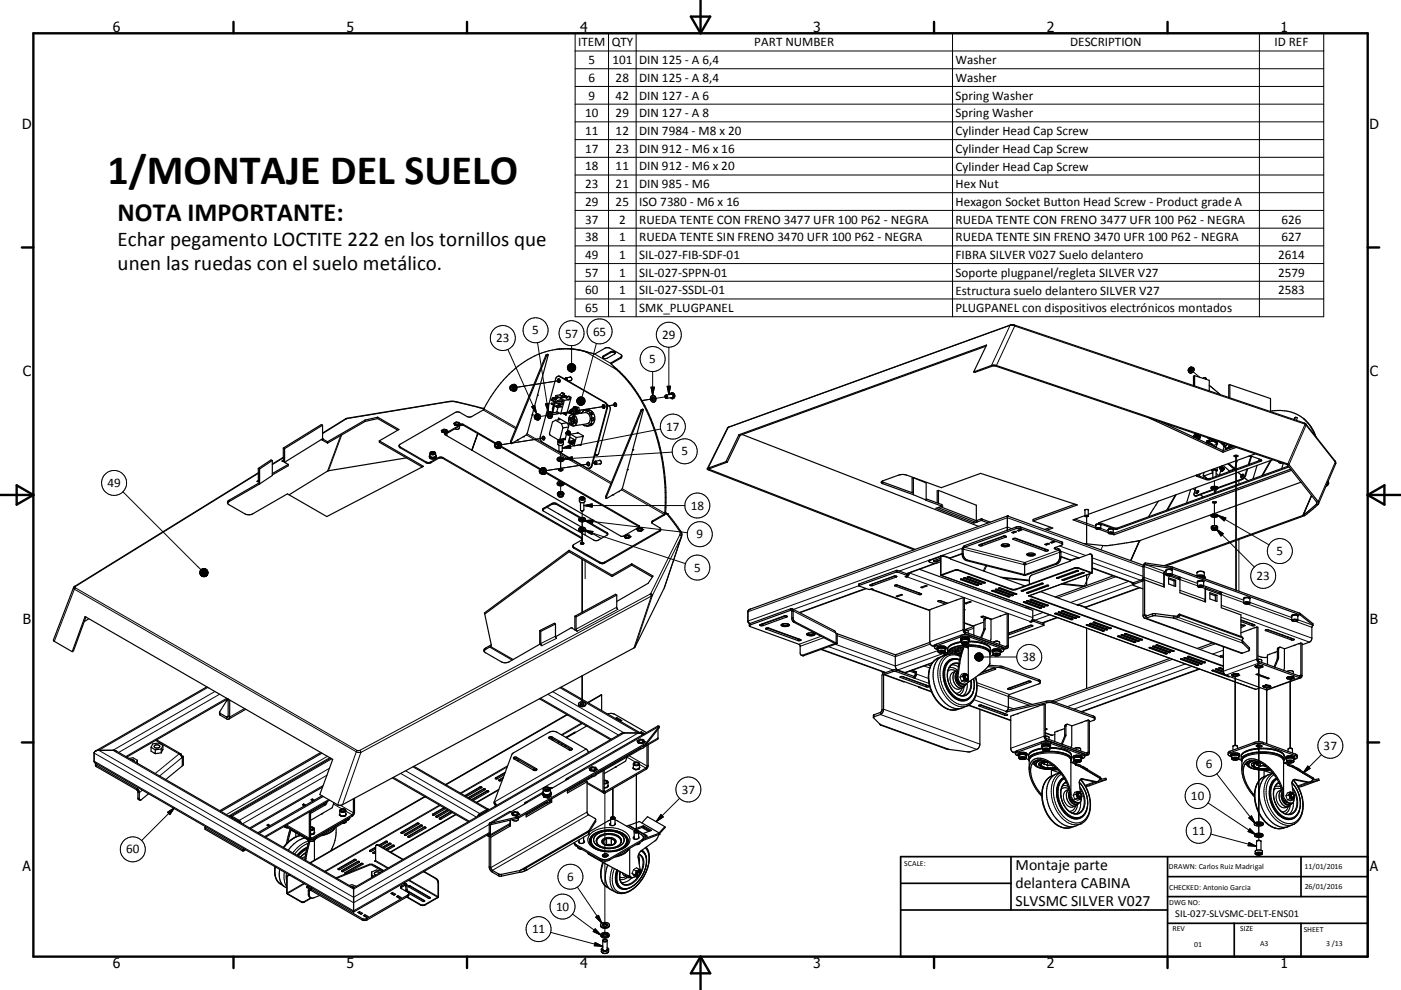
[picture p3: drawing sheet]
<svg xmlns="http://www.w3.org/2000/svg" width="420mm" height="297mm" viewBox="0 0 420 297" stroke-linecap="round" stroke-linejoin="round" font-family="sans-serif">
<defs><g id="words">
<text font-size="12.6" x="32.3" y="55.3">1/MONTAJE DEL SUELO</text>
<text font-size="7.9" x="35.2" y="66.2">NOTA IMPORTANTE:</text>
<g font-size="6.3">
<text x="35.2" y="73.8">Echar pegamento LOCTITE 222 en los tornillos que</text>
<text x="35.2" y="81.1">unen las ruedas con el suelo metálico.</text>
</g>
<g font-size="4.7">
<text x="304.5" y="261.1">Montaje parte</text>
<text x="304.5" y="266.5">delantera CABINA</text>
<text x="304.5" y="271.9">SLVSMC SILVER V027</text>
</g>
<g font-size="4.2">
<text x="33.9" y="9.6">6</text>
<text x="103.9" y="9.6">5</text>
<text x="173.9" y="9.6">4</text>
<text x="243.8" y="9.6">3</text>
<text x="313.9" y="9.6">2</text>
<text x="383.9" y="9.6">1</text>
<text x="6.7" y="38.7">D</text>
<text x="410.5" y="38.7">D</text>
<text x="6.9" y="112.9">C</text>
<text x="410.7" y="112.9">C</text>
<text x="6.9" y="187.1">B</text>
<text x="410.7" y="187.1">B</text>
<text x="6.8" y="261.4">A</text>
<text x="410.7" y="261.4">A</text>
<text x="33.9" y="290.4">6</text>
<text x="103.9" y="290.4">5</text>
<text x="173.9" y="290.4">4</text>
<text x="243.8" y="290.4">3</text>
<text x="313.9" y="290.4">2</text>
<text x="383.9" y="290.4">1</text>
</g>
<g font-size="3.9">
<text x="173.3" y="13.9">ITEM</text>
<text x="183.4" y="13.9">QTY</text>
<text x="226.1" y="13.9">PART NUMBER</text>
<text x="320.8" y="13.9">DESCRIPTION</text>
<text x="382.1" y="13.9">ID REF</text>
<text x="176.4" y="19.2">5</text>
<text x="183.6" y="19.2">101</text>
<text x="191.6" y="19.2">DIN 125 - A 6,4</text>
<text x="286.4" y="19.3">Washer</text>
<text x="176.4" y="24.6">6</text>
<text x="176.4" y="29.9">9</text>
<text x="184.6" y="24.6">28</text>
<text x="184.6" y="29.9">42</text>
<text x="191.6" y="24.6">DIN 125 - A 8,4</text>
<text x="191.6" y="29.9">DIN 127 - A 6</text>
<text x="286.4" y="24.6">Washer</text>
<text x="286.4" y="30">Spring Washer</text>
<text x="175.4" y="35.2">10</text>
<text x="184.6" y="35.2">29</text>
<text x="191.6" y="35.2">DIN 127 - A 8</text>
<text x="286.4" y="35.2">Spring Washer</text>
<text x="175.4" y="40.5">11</text>
<text x="184.6" y="40.5">12</text>
<text x="191.6" y="40.5">DIN 7984 - M8 x 20</text>
<text x="286.4" y="40.6">Cylinder Head Cap Screw</text>
<text x="175.4" y="45.8">17</text>
<text x="184.6" y="45.8">23</text>
<text x="191.6" y="45.8">DIN 912 - M6 x 16</text>
<text x="286.4" y="45.9">Cylinder Head Cap Screw</text>
<text x="175.4" y="51.1">18</text>
<text x="184.6" y="51.1">11</text>
<text x="191.6" y="51.1">DIN 912 - M6 x 20</text>
<text x="286.4" y="51.2">Cylinder Head Cap Screw</text>
<text x="175.4" y="56.5">23</text>
<text x="184.6" y="56.5">21</text>
<text x="191.6" y="56.5">DIN 985 - M6</text>
<text x="286.4" y="56.4">Hex Nut</text>
<text x="175.4" y="61.7">29</text>
<text x="184.6" y="61.7">25</text>
<text x="191.6" y="61.7">ISO 7380 - M6 x 16</text>
<text x="286.4" y="61.8">Hexagon Socket Button Head Screw - Product grade A</text>
<text x="175.4" y="67.1">37</text>
<text x="185.6" y="67.1">2</text>
<text x="191.6" y="67.1">RUEDA TENTE CON FRENO 3477 UFR 100 P62 - NEGRA</text>
<text x="286.4" y="67.1">RUEDA TENTE CON FRENO 3477 UFR 100 P62 - NEGRA</text>
<text x="384.2" y="67.1">626</text>
<text x="175.4" y="72.4">38</text>
<text x="175.4" y="77.7">49</text>
<text x="185.6" y="72.4">1</text>
<text x="185.6" y="77.6">1</text>
<text x="191.6" y="72.4">RUEDA TENTE SIN FRENO 3470 UFR 100 P62 - NEGRA</text>
<text x="191.6" y="77.7">SIL-027-FIB-SDF-01</text>
<text x="286.4" y="72.4">RUEDA TENTE SIN FRENO 3470 UFR 100 P62 - NEGRA</text>
<text x="286.4" y="77.8">FIBRA SILVER V027 Suelo delantero</text>
<text x="383.2" y="77.7">2614</text>
<text x="384.2" y="72.4">627</text>
<text x="175.4" y="83">57</text>
<text x="185.6" y="83">1</text>
<text x="191.6" y="83">SIL-027-SPPN-01</text>
<text x="286.4" y="83.1">Soporte plugpanel/regleta SILVER V27</text>
<text x="383.2" y="83">2579</text>
<text x="175.4" y="88.3">60</text>
<text x="185.6" y="88.3">1</text>
<text x="191.6" y="88.3">SIL-027-SSDL-01</text>
<text x="286.4" y="88.4">Estructura suelo delantero SILVER V27</text>
<text x="383.2" y="88.3">2583</text>
<text x="175.4" y="93.6">65</text>
<text x="185.6" y="93.6">1</text>
<text x="191.6" y="93.6">SMK_PLUGPANEL</text>
<text x="286.4" y="93.7">PLUGPANEL con dispositivos electrónicos montados</text>
<text x="159.6" y="100.3">5</text>
<text x="169.4" y="101.3">57</text>
<text x="177.8" y="100.7">65</text>
<text x="198.5" y="101.7">29</text>
<text x="148.8" y="102.7">23</text>
<text x="194.6" y="109">5</text>
<text x="199.7" y="129.3">17</text>
<text x="204.3" y="136.7">5</text>
<text x="32.3" y="146.1">49</text>
<text x="207.1" y="152.9">18</text>
<text x="208.8" y="161.5">9</text>
<text x="382.7" y="166.5">5</text>
<text x="208.1" y="171.5">5</text>
<text x="376.7" y="174">23</text>
<text x="306.6" y="198.4">38</text>
<text x="396.8" y="225">37</text>
<text x="361.5" y="230.5">6</text>
<text x="204.4" y="238.1">37</text>
<text x="357" y="240">10</text>
<text x="357.4" y="250.4">11</text>
<text x="37.8" y="256">60</text>
<text x="170" y="264.2">6</text>
<text x="166.7" y="273.2">10</text>
<text x="159.5" y="280">11</text>
</g>
<text font-size="3.1" x="352.3" y="275.3">SIL-027-SLVSMC-DELT-ENS01</text>
<g font-size="2.4">
<text x="271.1" y="259.7">SCALE:</text>
<text x="350.4" y="260.8">DRAWN: Carlos Ruiz Madrigal</text>
<text x="391.1" y="260.6">11/01/2016</text>
<text x="350.5" y="267">CHECKED: Antonio Garcia</text>
<text x="391.2" y="266.7">26/01/2016</text>
<text x="350.5" y="271.4">DWG NO:</text>
<text x="351.5" y="279.3">REV</text>
<text x="371.9" y="279.4">SIZE</text>
<text x="390.9" y="279.6">SHEET</text>
<text x="358.1" y="284.1">01</text>
<text x="377.8" y="283.9">A3</text>
<text x="397.6" y="283.8">3 /13</text>
</g>
</g></defs>
<g fill="none" stroke="#000" stroke-width=".3">
<path d="M172.4 10h224.5v85h-224.5zM172.4 15.3h224.5M182.4 10v85M190.7 10v85M285.6 10v85M377.6 10v85M172.4 20.6h224.5M172.4 25.9h224.5M172.4 31.2h224.5M172.4 36.6h224.5M172.4 41.9h224.5M172.4 47.2h224.5"/>
<path d="M172.4 52.5h224.5M172.4 57.8h224.5M172.4 63.1h224.5M172.4 68.5h224.5M172.4 73.8h224.5M172.4 79.1h224.5M172.4 84.4h224.5M172.4 89.7h224.5M302.8 97.6l-84.5 30.6M302.8 97.6l-5.5 12M302.8 97.6l1.4 .2M303 97.5l-.2 .1"/>
<path d="M304 97.5h.1M304.1 97.5l.1 .3M304.2 97.8l-5.5 11.9M304.2 97.8l87.1 29.5M152.3 104.8l8.6 19.3M161.2 102.8l3.2 20.8M163.6 106.6l.3 .2M163.7 106.5l.3 .1M165.4 119.9v.2M166.6 119.6l.2 .2M166.9 119.3l.2 .1M167.9 114.2l-12.9 2"/>
<path d="M168 113h-.1M168.4 117.9l.6 .3M169.6 113.9h.1M170.4 119l.6 .3M171.4 103.7v5.3M175.6 105.5l9.2 5.4M178.3 106.2l4.7 2.8M178.8 103l-4.3 16.1M180.9 106.8v.2M183 105.5v.3M186.1 107.2v.2M195.2 116.2h1l-.5 2.4z"/>
<path d="M195.7 111.5v7.1M196.1 119.6l-3.6 .6 3.3-.6M199.7 119l-3 .5M200 115.9h1l-.5 2.5zM200.5 104.2v14.2M201.2 118.3a.53 .53 0 0 1 .7 .3 .53 .53 0 0 1-.4 .7M201.4 118.3a.52 .52 0 0 1 .4 .4 .52 .52 0 0 1-.3 .6M201.4 119.3h.1M201.4 117.9a.92 .92 0 0 1 .8 .7 .92 .92 0 0 1-.5 1M357.7 111.5l2 1.7M362.5 115.6l3.4 2.8zM84.9 138.1l-.3 .2"/>
<path d="M84.9 137.4l-3.3 2M98.2 132.5v.4M102.1 130.7l-3.9 10.6M102.4 130.5l-3.9 10.7M103.6 125.7h.2M103.8 125.7l-7.1 4.4M104 125.5h.1M104.1 125.5v.1M104.1 125.6l-.3 .1M119.7 134l.3 .4M120 134.1v.3M120 134.4l7.7 4.5"/>
<path d="M127.7 138.6v.3M127.7 138.9l.6 .1 .9-.1M128.9 136a.97 .97 0 0 0 1.7 0M129.1 135.7a.81 .81 0 0 1 1.4 .3 .73 .73 0 0 1-.8 .4 .73 .73 0 0 1-.6-.7zM129.2 138.6v.3M131.4 137.3v.3M131.4 137.6l.6-.2 .8 .2M131.4 137.6l-2.2 1.3M132.8 137.3v.3M132.8 137.6l20.8 12M133.5 130.1v.2M134.6 120.5h.1"/>
<path d="M134.6 120.5a16.8 16.8 0 0 1 6.6 1.2l3.9 1 9.6 5.6M134.6 120.5l-30.5 5.1M138.2 127.3v.3M138.9 127.3v.3M143.2 130.1l-1.8 4.9M144.9 123l9.7 5.6M153.1 132.4l.2 .2M153.1 132.4l.2 .1M157.8 130.5l25.3 14.6M158 130.1l25.3 14.7M159.4 122l.9-.4 .6 2.5zM163.3 131.4l-12.9 2"/>
<path d="M163.5 121.2l1-.2-.1 2.6zM164.8 124.5h.3l-3.1 .4M165.6 123.4l.2 .1M165.7 124.4l15.7-2.5zM167.2 132.5a.95 .95 0 0 0 1.7 0M167.4 132.2a.82 .82 0 0 1 1.4 .2 .83 .83 0 0 1-1.5-.1zM167.5 121.1l-.1 .2M168 121.2l-.1 .2M168.1 135.6v2.4M168.1 138.5v2.6M168.6 134.5l2.3-1 .2 1zM169 124.1l.6 .4"/>
<path d="M169.1 137.7l2.4-.7 .1 1zM169.5 131.5l-1.6 .2M170 129.7l.2 .3-.1 .2M170.5 123.8h.1M170.6 123.9h.1M170.7 123.9v.1M170.9 123.2v.1M171 123.3l-.1 .1M171.1 123.4h.1M176.8 139.1l-13 2.1M177.5 139.7l-.2 .1M178.5 138.9l-.8 .1"/>
<path d="M178.8 136.5h-.3M181.4 120.7l-.1 .1M182.1 122.5h-.2M184.2 121.5l-2.1 .3 1.7-.3M184.8 121.4h-.5M192.2 123.1l.2 .1M192.3 123l.2 .1M198 128.7l-29.4 5.8M201.5 135.6l-32.4 2.1M218.3 128.2l-.2 .3M218.3 128.2l-6 12.2M218.5 128.1l-.2 .1"/>
<path d="M359.5 131.9h.1M362 131.3l.6 .5h.2M363.5 132.1v.2M364 132.2l-.1 .2M366.6 133.2h-.1M366.7 133.2h-.1M366.8 133.2l-.1 .1M368.1 139.1l2.1 1.8M370.6 136.6v40.4M378 138.1v.3M388.4 125.2l-.2 .1M391.1 126.9l.2 .4"/>
<path d="M391.3 127.3l-5.2 11.9M391.3 127.3l.3 .3M391.5 127.2l.1 .4M391.6 127.6l-5.2 11.8M391.6 127.6l8.7 11M400.2 138.3l.1 .3M400.3 138.6l-5.1 11.9M400.3 138.6l.1 .7M36.9 147.5l23.3 23.4M68.7 150.1v.4M77.4 144.2l-.3 .2M77.4 142l-54.7 33.9"/>
<path d="M162.9 152.5v.3M165.4 151.1v.2M166.8 151.1v.2M168.1 144.4v.9M168.1 145.8v2.4M168.5 140.9l-.5-.1-.6 .2M173.7 149.6a.97 .97 0 0 0 1.7 0M173.9 149.3a.76 .76 0 0 1 1.3 .4 .69 .69 0 0 1-.8 .3 .69 .69 0 0 1-.5-.7zM174.5 153.3v2.8M174.5 156.6v2.4M174.5 159.5v3.8M175 151.7h30.3"/>
<path d="M175 151.7l2.5-.5v1zM175.2 156.2l30.9 3.6M175.2 156.2l2.6-.2-.1 1zM175.2 159.1l30.3 10M175.2 159.1l2.6 .3-.3 1zM175.4 159.2v1.3M181.6 148.9l.2 .2M181.6 148.8l.3 .2M181.9 159.8v.3M186.3 146.9l12.8 7.4v.3M186.5 146.6l13.3 7.5M191.6 157.7v.3"/>
<path d="M195.6 156.3v.2M197.8 159.1v.3M199.8 154.1h.1M199.8 154.1l4 5.3v1.1M200 154.1h-.2M200 154.1l.2 .1zM212.9 140.5l-.2 .3M264.7 144.6v.5M294.2 155.7v.4M303.3 158.6l-1.3-.5-77.8 28.2M304.6 158.1v.5M306 158.1v.5"/>
<path d="M322.4 155.7l6.1 2.3M325.8 154.9v8.5M329.5 156.8v.3M330 158.5l2.3 .8M334.2 158.5v.3M334.9 158.5v.3M357.7 146.6l1.5 1.2M358.6 148.7l.2 .1M359 142.6v.3M359.9 148.4l.8 .7M361 142.8l1 .8M361.5 143.5v.3"/>
<path d="M362.2 149.7l-28.2 10.3-.2-.1M362.9 143.5v.3M363.4 141.9l.2 .1M363.6 141.1h1M363.6 141.1v.1M363.7 141l-.1 .1M364.1 144.3v1.6M364.1 146.3v1.6M364.1 150.8v3.4M364.1 154.6v3.1M364.5 141l.1 .1M364.6 141.1v.1"/>
<path d="M364.6 141.9l.8 .7M364.6 142.9h.1M364.6 158.7l11.5 11.4M364.6 158.7l2.2 1.4-.7 .7zM365.1 154.6l15.3 8.9M365.1 154.6l2.4 .8-.5 .9zM366.2 140.6h-.3M366.2 140.3v.2M371.2 141.7l1.4 1.2M371.4 144.2v1M372.1 143.8l.1 .1M373.1 143.3l1.1 .9"/>
<path d="M373.3 142.4l.2 .1M390.8 154.4l-.1 .2M390.8 154.3v.1M390.9 154l-.2 .6M393.2 148.7l-2.4 5.6M398.2 144.5v.5l-.6 .6M22 176.3l.3 .5M22.3 176.8l84.5 48.7M22.3 176.8l-6 15.6M22.4 175.9h.3M22.6 176.4l84.5 48.8M22.6 176.4l-.3 .4"/>
<path d="M22.7 175.9l-.1 .5M172 164.2v.2M174.3 161.2v.3M174.5 167.8v15.9M175.4 168.3v5.3M179.8 168.7v.2M181.2 168.7v.2M194.9 178.2l-87 46.9M194.9 178.2l.4 .6M195.1 178.1l-.2 .1M195.1 178.1l.5 .6M195.3 178.8l-87.1 46.9"/>
<path d="M195.3 178.8l-5.2 15.6M195.6 178.7l-.3 .1M195.6 178.7l-5.2 15.4M203.8 160.5l-8.7 17.6M203.8 160.5l.5 .5M204.3 161l-8.7 17.7M204.3 161l-5.1 15.4M204.4 160.9l-.1 .1M257.5 175.7l-19.6 7.1M257.6 175.2v.4M259.5 176.5l-19.9 7.3M261.5 176.7l17.2 6.4"/>
<path d="M261.6 175.2v.5M268.4 175.5v.3M268.7 171.2v.4M268.7 172.9v.2M269.1 171.2v.4M271.9 172.2v.4M271.9 172.8v.3l37 13.4M272.7 171.9l36.9 13.4M275.4 177.9v.5M278.7 168l-9.1 3.3M278.8 168v.2M280.2 169l-8.5 3.1"/>
<path d="M280.9 168.3v.2M282 172.4h.3M282.1 166.8h-.1M282.2 172.5v.1l94.3 34.2M282.6 166.8h.1M282.8 166.9l2.1 .7M286.5 170.9v.2M287.2 170.9v.2M288.1 173.8v.1M288.5 166l-3.7 1.4M288.6 164.4l-6 2.2M288.8 164.8l18.1 4.6"/>
<path d="M288.8 166.2l-.3 .1M289.1 173.4v.1M289.2 164.2l18 4.6 10.2-3.7v-.5M290.1 168.1l-.3 .1M290.1 173v.2M292.8 175.5v.1M293.8 175.1v.1M294.5 163.3v.4M294.8 174.7v.2M295.6 169.7l-.8 1.6M295.8 169.7l-.7 1.7M297.5 177.2v.2"/>
<path d="M298.5 176.8v.2M299.5 176.4v.2M301.6 160.9v.2M302.2 178.9v.2M303.2 176.7v.2M303.2 178.5v.2M303.8 161.5v.4M304.3 178.1v.2M304.6 176.7v.2M306.7 177.2v.1M308.4 177.8v.1M309 179.9v.1"/>
<path d="M312.6 175v.2M313.3 164.8v.5M314.3 175.6v.2M316.4 164.3v.5M316.5 169.1l.4 .1M317.4 173.3v.2M317.6 163.8l7.9 2.9M317.7 167.1l.4 .1M318 165.4l5.5 2M318.1 166.9l3 1.1M318.1 165.8l-.4-.1-10.1 3.6M318.3 162.6v.4"/>
<path d="M319 173.9v.2M322.1 170.4v.2M323 167.5l-2.1 .8M323.2 167.4l-.1 .1M323.2 171.2v.1M323.5 170.4v.2M324.9 171.8v.1M325.8 172.5v3.2M326.8 172.1l-1.7 3.7M327.2 171.8l-18.7 6.9M327.4 166.9l.1 .1M327.5 167.4l15.2 5.5"/>
<path d="M327.5 170.3l12.4 4.5M327.5 168.8l14.5 5.3M327.5 171.7h-.3M327.5 170.5v.1M330.7 163.7l-.6 1.3M334.5 173l-17.4 6.4M338.4 174.4l-17.4 6.4M339.7 175.4l-16.4 6M340 174.8v.5M341.6 176.3l-16.2 5.8M341.6 162.2l-2.6 6M342.3 173.9v.5l.4 .1"/>
<path d="M342.7 173.3l.3-.1 5.9 2.1M343.4 169.4l5.9 2.1M348.9 172.1l-5.9-2.1-.3 .1-40.7-14.8-77.8 28.2M351 170v.5M351.5 170.1v.5M353.7 173.8l5.3 2M353.8 177.1l7.5 2.7M354 173.2l5 1.8M358.9 171.8a1.79 1.79 0 0 1 2.1 0M360.3 176.2l1 .4M360.9 175.7l.8 .3M366 178.3l6.9 2.5"/>
<path d="M366.4 177.7l6.5 2.4M371.4 161.9v15.5M145.6 194.4v.4M146.8 194.1l6.7 4M166.5 190.9l-4.4 2.2M166.9 191.5l-4.5 2.2M184.9 182.2l-12.2 6.6M185.2 182.8l-12.2 6.6M224.9 187v.5M228.8 187.2v.5M229.7 188.5v.3M235.8 184.8v.3"/>
<path d="M237.1 183.1l.3 .1M237.8 185.3l-.4 .1M237.8 183.3l12.7 6.6M238.4 186.5l-.5 .1M239.1 191.7v.5M240.6 196.6l.4 .1M246.2 190.9l-6.7 2.4M246.3 194.8l19.3 7M247 191.3l-7.1 2.6M248.4 194l19.3 7M250.4 193.3l18 6.5 12.8-4.6M251 190.7l17.4 6.3 10.5-3.8"/>
<path d="M277.1 199.8l1.6 .6M278.1 199.4l.9 .4M279.6 198.7l-8.3 3.1M280.5 193.4l-1 .4M280.7 193.3v.4M281.2 195.5a1.7 1.7 0 0 1 2.1-.2l.1 .2M281.3 197.4a6.4 6.4 0 0 0-2.6 7.5 9.8 9.8 0 0 0 6.3 8h1.9M281.3 180.2v.3M281.4 195.5l.3-.2a1.27 1.27 0 0 1 1.5 .3l-.7 .3a.85 .85 0 0 1-1.1-.4zM283.6 195.8l-14.5 5.2M284.4 196.3a5.7 5.7 0 0 0-3.2 6.3 10.5 10.5 0 0 0 6 9.2l1.5 .2 1.3-.3M285.1 196l.1 .1"/>
<path d="M285.2 196l.1 .1M285.3 195.9v.2M285.3 199.4l1 .2 1 .5M285.3 197.9a5 5 0 0 0-2.2 6 7.2 7.2 0 0 0 5.4 6.2l1.2-.2M285.8 199.2h1.7M287.5 199a2.75 2.75 0 0 0-3.5 2.9 6.4 6.4 0 0 0 4.4 6.9 3.3 3.3 0 0 0 2.9-4.2l-.1-.6M287.7 198a3.3 3.3 0 0 0-4.4 3.2 8 8 0 0 0 4.8 8.6 3.5 3.5 0 0 0 4-3.8l-.3-2.4M287.8 199l-.3 .1M287.9 197a3.9 3.9 0 0 0-5.9 3.1 10.2 10.2 0 0 0 5.4 11.1 4 4 0 0 0 5.3-3.5l.1-2.5-.3-2M287.9 190.7v.4M288.3 192.6l-2 .5-1.4 .6M288.3 192.5a4.8 4.8 0 0 0-4.2 2v.2"/>
<path d="M288.3 192.9a1.7 1.7 0 0 1 2-.2l.1 .2M288.4 192.9l.9-.2a.65 .65 0 0 1 .9 .4l-.6 .3a.85 .85 0 0 1-1.2-.5zM288.6 194.1h-.5a6.1 6.1 0 0 0-3.5 1.4M289.1 189.1l-.3-.2-10.1 3.7M289.1 186.8l2.9 1M289.4 194a9.7 9.7 0 0 1 7.1 1.6l.3 .6M289.5 189.6v.5l-1.2 .5M290.4 192.5l3.9 .4 1.9 .8M290.6 192.3l3.4 .4a3.3 3.3 0 0 1 3 2M290.8 190.7v.4M292 188.5l-1.9 .6M294.3 184.9v.3"/>
<path d="M294.8 197.1h10M295.3 188.9l-.4 .1M295.3 186l-.3 .1M295.3 188.6l-.3 .1M297.7 196.3a1.72 1.72 0 0 1 2-.2l.2 .2M297.8 196.3l1.1-.2 .8 .3a1.29 1.29 0 0 1-1.9 0zM299.8 199.8v.5M300.3 194.1v.5M300.7 200v.5M301.6 194.1v.4l-.7 .3M302.3 193.8l-.3-.1-.7 .3M302.4 190v.5"/>
<path d="M306.9 180.6v.2M308 180.2v.2M308.9 182.3l-.7 .3M309.5 187.6v.3M309.6 186v.5M310.1 186v.5M311.6 182.3v.2M312.7 181.9v.2M312.8 183.7l-3.2 1.2M312.9 187v.5M313.7 181.6v.1M314.8 184.5l-4.5 1.6"/>
<path d="M316.3 184v.2M316.9 185.2l-4.5 1.6M317.4 183.6v.2M318.4 183.3v.1M321.1 185.7v.2M322.1 185.4v.1M323.1 185v.2M323.2 181.5l.1 .1M323.5 181.6l2.1 .8M325.8 182.1v.4M325.8 187.4v.2M325.8 188.5v18.1"/>
<path d="M325.8 188.5v17.8M326.8 187.1v.1M327.8 186.7v.1M330.5 189.2v.1M331.5 188.8v.1M332.5 188.4v.2M335.2 190.9v.1M336.2 190.5v.1M337.3 190.1v.2M339.9 192.6v.1M341 192.2v.2M342 191.8v.2"/>
<path d="M342.7 184.6l.5-.2 .8 .3M343.6 184.8v.7l28.9 10.4M344.6 194.3v.1M345.5 184.2v.6M345.7 193.9v.2M346.4 184.1v.6M346.7 193.5v.2M349.3 196v.1M350.4 195.6v.2M351.4 195.2v.2M351.5 197.8l-35.3 12.8M351.8 185.4l20.8 7.5"/>
<path d="M353.3 184.5l.3 .3M353.3 185.3l19 6.8M353.7 184.3l.3 .3M354.1 197.7v.2M355.1 197.3v.2M355.4 199.2l-35.4 12.8M356.1 197v.1M357.4 199.9l-35.4 12.8M358.8 199.4v.2M359.8 199v.2M360.8 198.7v.1M364.3 193.2l-4.6 1.6"/>
<path d="M365.8 197h.1M366.1 197.1l.7 .2M366.2 181.6l27.1 9.8M366.8 195.1l-3.2 1.1M366.8 196.5l-.9 .3M372 185.2l20.6 7.4M372 187.3l.8 .3M372.2 191l.3 .4M374.1 181.2l13.2 4.8M374.6 194.3v.6M374.7 180.7l12.6 4.6M375.4 187.3v.4"/>
<path d="M377.1 197.9l-.3-.2-10 3.7M377.5 198.5v.4l-10 3.6M379.5 189v.2M383.3 197.6l-.4 .2M383.3 194.7l-.3 .2M383.3 197.3l-.3 .2M386 191.1h-.1M387.2 191.5v.5M388.5 186.4l4.8 1.8M389.1 185.9l4.6 1.7M389.5 183.9v.5M389.9 184.1v.5"/>
<path d="M62.3 206.2l-32.7 18.9 76.4 44.1 85.4-49.3-23.5-13.6M64.4 207.4l-30.5 17.7 72.1 41.6 81.1-46.8-21.4-12.4M65.9 208.3l-30.3 17.4M66.1 214.1v.5M68 209.5l-30.3 17.5M68.4 210.1l-.6 .3M73.3 212.6l-4.4 2.5-.5-.3-.5 .3v.6M162 209.5l21.3 12.3M164.2 208.3l21.2 12.2M172.2 219.8v.1M174.4 216.9l-6.1 3.5M174.5 202.7v8.2"/>
<path d="M174.6 217.1l-6.1 3.5M197.6 217.9l-27.2 15.8M262.1 214.4v.6M263.9 217.4l20.7 7.4M264 213.7v.7l28.8 10.4M264.4 212.9l.5-.1 28.9 10.5M264.8 201.6l-.3 .1M265.3 201.9v.5l5.8 2.1M267.6 201v.5M268.8 201v.5M270 203v.3M272.7 201.4l1.7 .6"/>
<path d="M274 203.4l4.5 1.6M274.6 201.5l-.3 .1M274.7 201.7l-.3 .1M274.7 202.2l3.7 1.3M275.9 206.2l3.3 1.2M277.6 205.6v.5M284.2 201.4a1.87 1.87 0 0 1 2.4 0M284.5 200.4a2.69 2.69 0 0 1 2.7 .8M285.8 201.7a2.89 2.89 0 0 0 .2 4.5l.8 .5h.8M287.2 203l-.3 .1M288.2 205l-.2 .1M288.3 202.3l-.5 .9 .5 1.1 .9 .3"/>
<path d="M288.5 206.4a1.9 1.9 0 0 1-1.9 1.6M289 205.3l-.3 .1M289 202.3a1.01 1.01 0 0 1 1.2 .6 1.01 1.01 0 0 1-.5 1.3 1.24 1.24 0 0 1-.7-1.9zM289.1 206a2.82 2.82 0 0 1-1.6 2.5M290 204.9a4.1 4.1 0 0 1-1.3 3.8M290.5 211.5l12.5 4.6M291 204.2a3.8 3.8 0 0 1-1.8 4.4M292 209.9l9.6 3.5M292.6 208.7l9.7 3.5M292.9 204.8l9.8 3.6M292.9 205.5l9.4 3.4M293.6 211.6v.2"/>
<path d="M298.3 200.5v.3M301.2 214.1v.5M302.3 212.1l1.5 .5M302.3 209.3l6.2 2.3M303 206.3v.5M308.9 204.4v.3M311.4 203.9v.5M313.4 219.8l2.1 .8M313.7 210.4v.5M315.8 210.5v.4M319.6 217.9l-.4 .1M327.8 214.8v.5"/>
<path d="M359.5 200.7l-35.4 12.8M363.5 201.1v.2M364.5 200.7v.2M365.5 200.4v.1M368.2 202.8v.2M370.3 202.8v20.8M377.4 200.2v22.3M379.7 206.9v16.2M379.8 206.2v16.9M386.8 203.6v20.8M389.6 202.9v.4l-10 3.7M390.4 202.6l-.4-.1-.6 .3"/>
<path d="M28.2 225.9l77.8 44.9 40.7-23.4 .3 .2 .4-.2M28.2 228.4l77.8 44.9 40.7-23.5M28.9 229.6v.4M41.4 239.4l.4 .2M41.4 236.3l-.4 .3M42.7 237.1l-.9 .7M46.2 225.9l.8 .1M46.7 222.1l7 4.1-7.2 5.9M48.8 224.8l-.1 .3M54.3 226.2l-.3 .2M54.5 227.3l-6.7 5.5M96.9 235.7l-22.1 12.7"/>
<path d="M98 232.6l-25.3 14.6M98.2 226.9l-30.3 17.5M98.5 239.9l-19.2 11.1M98.8 230.5l-27.1 15.6M98.9 227.3l-30.3 17.5M99.4 227.7l-29.8 17.2M106.8 225.5l1.4 .2M106.8 225.5l-5.6 16M107.1 225.2l-.3 .3M107.9 225.1l-.8 .1M107.9 225.1l.3 .6M108.2 225.7l-5.5 15.7"/>
<path d="M117.9 233.2l22.8 13.2M120.1 232l22.7 13.1M121.6 231.3l22.2 12.8M123.8 230.1l22.2 12.8M143.9 236.1v.1M144.9 236.7v.1M146 237.3v.1M148.6 233.4v.1M149.6 234v.1M152.1 230.1l-13.9 8M152.2 229.7l-14.2 8.2M154.9 227.2v.4"/>
<path d="M155.4 227.9l-.5 .3M155.6 228l-.4 .3M160.8 230.6v.4M162.6 238.2l-4.6 2.6M162.9 236.8a1.24 1.24 0 0 0 2.1 0M163.1 236.4a.95 .95 0 0 1 1-.3 .95 .95 0 0 1 .7 .8 1.05 1.05 0 0 1-1.8-.3zM165.3 239.9l-.5 .2M165.5 221.1v.4M165.6 236.4l-.6 .4M166 221.8l-.5 .2M166.2 221.9l-.4 .3M171.4 224.5v.4"/>
<path d="M175.7 224.7l-27.6 15.9M176 234.7l4.8 2.7 .3-.2 .4 .2v.5M177.5 232.8l-7.4 4.3M181.3 237.9v19.2M183.7 236.6v8.7M188 227.2l2.6 1.5M188.6 226.7l5.4 3.1 .3-.2M190.8 232.5v16.9M191.7 229.3l1.9 1.1v.4M191.8 224.5l-13.1 7.6M193.5 223v.4M193.9 222.7v.4"/>
<path d="M197.3 221.4l-4.2 2.4M203.8 239.5l-7.1 7M304.8 225.3l-1.1 .4M305 225.2v.5M305.5 227.4a1.7 1.7 0 0 1 2-.2l.1 .2M305.7 227.3l.3-.1a1.18 1.18 0 0 1 1.5 .3l-.3 .3a1.17 1.17 0 0 1-1.6-.4zM308.6 228.1a3 3 0 0 1 2.7-1.9 12.9 12.9 0 0 1 9.3 1.1l.5 .8M309.5 229l.7 .4M310 228.6l.1 .1-.2-.1M310 228.5l.1 .1M312.2 222.6v.4M312.6 224.4l-.6 .1a4.4 4.4 0 0 0-3.6 2v.2"/>
<path d="M312.6 224.5l-2 .5-1.4 .7M312.6 224.8a1.7 1.7 0 0 1 2-.2l.1 .2M312.7 224.8l.8-.2a.65 .65 0 0 1 1 .5l-.7 .2a.85 .85 0 0 1-1.1-.5zM313.1 228.8v.6M313.4 221l-.4-.1-10 3.6M313.7 221.6v.5l-1.1 .4M314 228.6v1.1M314.2 228.6v1.1M314.7 224.4l3.9 .4 1.9 .9M314.8 224.3l3.5 .3a3.2 3.2 0 0 1 2.9 2.1M315 222.6v.4M315.3 232.8a6.3 6.3 0 0 0-2.7 6.9 10.5 10.5 0 0 0 5.9 8.5l1.4 .2 1-.1"/>
<path d="M315.5 229.5v.2M315.6 229.6v.1M317.9 231.9a6.3 6.3 0 0 0-2.7 6.8 10.4 10.4 0 0 0 6 8.6l1.5 .2 1.3-.3M318.2 232.3a6.2 6.2 0 0 0-2.2 7 9 9 0 0 0 6.4 7.6 4.3 4.3 0 0 0 4.4-4.5 11.1 11.1 0 0 0-2.9-8.5M318.5 235.8l.7-.1 1 .2M319 233.4a6 6 0 0 0-1.3 7.6 6 6 0 0 0 5.6 4.4l.4-.1M319.1 233.6a5.8 5.8 0 0 0-1.3 7.1 5.7 5.7 0 0 0 5.7 4.5 4.7 4.7 0 0 0 2.4-5.7 8.9 8.9 0 0 0-2.3-4.8M319.3 234.9h.5M319.5 220.8l-.3 .1M319.6 220.5l-.4 .1M319.6 234.5a5 5 0 0 0-.9 6.6 4.4 4.4 0 0 0 4.6 3.1 4.4 4.4 0 0 0 1.7-5.7l-1.3-2.4M319.8 237.1a3 3 0 0 0 .7 4.9l1.1 .1"/>
<path d="M320.4 236.6a1.82 1.82 0 0 0-2.2 .2M322 228.2a1.69 1.69 0 0 1 2-.2l.1 .2M322.1 228.3l.4-.2a1.16 1.16 0 0 1 1.5 .3l-.7 .3a.82 .82 0 0 1-1.2-.4zM322.2 237.7l-.4 .9 .4 1.2 .9 .3M322.5 229.5h.1M323 237.7a1.03 1.03 0 0 1 1.2 .7 1.03 1.03 0 0 1-.5 1.2 1.3 1.3 0 0 1-.7-1.9zM323.8 236.5a5.7 5.7 0 0 1 .1 7.2l-.7 .3M324.6 226v.5M324.6 233.7l-.3 .1M325.9 226v.5l-.7 .2M326.6 225.8l-.4-.2-.6 .3M328.2 234.6l-2.9 1"/>
<path d="M328.7 234.5l-.3 .1M329.3 234.4l-3.9 1.4M364.8 232.1l11.5 14.9M368.8 225.4v.4M369.2 227.5a1.68 1.68 0 0 1 2.1-.1l.1 .1M369.4 227.6l.8-.3a.65 .65 0 0 1 1 .5l-.7 .2a.84 .84 0 0 1-1.1-.4zM372.1 226.8a2.75 2.75 0 0 1 2.7-1.9 13 13 0 0 1 9.8 1l.4 .9M372.3 228.3a4.1 4.1 0 0 1 3.9-2.1 11.6 11.6 0 0 1 8.4 1.4l.2 .7M372.9 225.8a13.1 13.1 0 0 1 11.3 0M373.3 229.2l.6 .4M373.7 228.8l.1 .1M373.7 228.7l.1 .1"/>
<path d="M376 222.8v.4M376.8 223.6v.4M376.8 229v.5M377 223.6v.4M377.4 223.5v23.1M377.8 228.8v1.1M377.9 228.8v1.1M378.8 222.8v.4M379 233a6.3 6.3 0 0 0-2.7 6.8 10 10 0 0 0 6.4 8.7h1.9M379.2 229.6v.3M379.4 229.7v.2M381.7 232a6.6 6.6 0 0 0-2.6 7.6 9.9 9.9 0 0 0 6.4 8h.9l1.4-.3"/>
<path d="M382 232.4a6.4 6.4 0 0 0-2.2 7.1 9 9 0 0 0 6.3 7.6 4.3 4.3 0 0 0 4.4-4.5 11 11 0 0 0-2.9-8.5M382.3 236l1-.1 .7 .2M382.8 233.6a5.7 5.7 0 0 0-1.6 7 6.4 6.4 0 0 0 5.5 5.1l.8-.2M382.9 233.7a5.7 5.7 0 0 0-1.5 6.6 6.4 6.4 0 0 0 5.4 5.2 3.9 3.9 0 0 0 3-4.7 8.9 8.9 0 0 0-2.5-5.9M383.1 235l.5 .1M383.4 234.7a4.8 4.8 0 0 0-1.1 6 4.6 4.6 0 0 0 4.8 3.6 4.4 4.4 0 0 0 1.6-5.7l-1.2-2.4M383.6 237.3a3 3 0 0 0 .7 4.9l1.1 .1M384.2 236.8a1.86 1.86 0 0 0-2.3 .1M385.7 228.4a1.7 1.7 0 0 1 2.1-.2l.1 .2M385.9 228.5l.6-.3a.84 .84 0 0 1 1.2 .5l-.7 .2a.83 .83 0 0 1-1.1-.4zM386 237.9l-.5 .9 .5 1.1 .9 .3M386.3 229.6h.1"/>
<path d="M386.8 237.9a1.02 1.02 0 0 1 1.2 .6 1.02 1.02 0 0 1-.6 1.3 1.27 1.27 0 0 1-.6-1.9zM387.5 236.7a5.6 5.6 0 0 1 .1 7.1l-.6 .4M388.4 226.2v.5M388.4 233.8l-.3 .1M392 234.7l-2.9 1.1M392.1 229.8l.7 .7-2.1 1.4zM392.4 234.7l-.3 .1M393.1 234.6l-3.9 1.4M396.2 226.4l-5.5 5.5M50.2 243.7l2.1-1.4-1.4 2.1zM52.3 242.3l-9.9 9.9M61.6 248.4v.5"/>
<path d="M69.6 245.3h-.1M71.7 246.5l-.1 .1M72.6 254.8v.5M73.1 254.8v.5M85.2 247.9l1 .4M85.9 247.5l6.8 4 .4-.2 .4 .2v.4M90.1 250.7a8.8 8.8 0 0 0-5 3.6M91.4 257.4l.3 .2M91.5 257.1l-1 .4M91.7 255.9h.1M91.7 255.8l-1.7 1.4M91.9 251.3v.3"/>
<path d="M92 254.8l-1.3 .8-1.2 1.3M92 254.5l-1.2 .7-1.5 1.5M92.2 251.8l.4 .5M92.4 253a8.9 8.9 0 0 0-4.1 3.2M92.6 252.3a9.1 9.1 0 0 0-4.8 3.6M94.4 251.8a1.2 1.2 0 0 1-1.8 .5M94.7 251.2v.4M97.1 241.3l.3 .2M97.7 240.7l.3 .1M100 241.2l2.5 1.5M100.5 248.3a5.7 5.7 0 0 1-4.4 2.5M102 241.6l3.9 2.3 .4-.3"/>
<path d="M103.7 243.3l1.9 1.2v.4M103.8 246.3l-.2 .4-.8 .2M104.3 245.7v.4M106.2 257.9v.1M107.2 258.5v.1M108.2 259.1v.1M110.9 255.1v.2M111.9 255.7v.2M112.4 259.7h.1M112.5 258.4l3.7 2.1M112.6 258.2l3.8 2.2M113.4 253.6h-.1"/>
<path d="M115.6 252.4v.2M116.6 253v.1M117.7 253.6v.2M120.3 249.7v.1M121.3 250.3v.1M122.4 250.9v.1M125 247v.1M126.1 247.6v.1M127.1 248.2v.1M129.8 244.3v.1M130.8 244.8v.2M131.8 241.5l-34.5 19.9"/>
<path d="M131.8 245.4v.2M132 241.7l-34.4 19.8M143.8 244.5h.1M146 243.3h.1M152.9 247l-5.9 3.4-.3-.2-.4 .2v.4M153.3 243.5l-5.9 3.4M155 245.2v.4M155.5 245v.4M163.6 240.8l-5.9 3.4M172.8 253.4v.4M173.2 254.1l.2 .4 .9 .2M176 249.7l-19 11"/>
<path d="M176 243.6l-28.9 16.7-.4-.3M176.2 249.7l.3 .6M176.5 244.5l-28.9 16.6v.6M176.5 249.2l-20.7 12M177 250.2a8.8 8.8 0 0 1 11.4 .3 2.79 2.79 0 0 1-1.8 4.2 8.9 8.9 0 0 1-9.9-1.4 2.32 2.32 0 0 1 .3-3.1zM177.2 252.4a3.3 3.3 0 0 0 3 2.8M177.3 251.8a2.2 2.2 0 0 0 1.1 2.7M177.8 250.4l-.8 .9-.3 1.1M178 252.4l.3 .6M178 252.4l.3 .5M178.1 251.2l-.1 1.2M178.1 250.1l-.3 .3"/>
<path d="M178.2 251.2l-.2 1.2M178.3 250.4a2.26 2.26 0 0 0-1.1 3.1M178.3 252.9l.3 .3M178.5 253.2l.6 .5M178.5 246v.6M178.6 253.2l.5 .5M178.6 249.9l-.8 .5M178.6 250.6l-.5 .6M178.6 250.6l-.4 .6M178.8 252.3a3.5 3.5 0 0 1 4-2.2 3.3 3.3 0 0 1 3.5 2.2M178.9 250.4l-.3 .2M179.1 253.7l.4 .2"/>
<path d="M179.2 250.1l-.3 .3M179.3 253.3a1.65 1.65 0 0 1 1.3-2.6 4.6 4.6 0 0 1 5.5 1.3l.1 .6-.4 .7M179.5 253.9l1.8 .6M179.5 253.9l2.3 .7M179.6 249.9l-.4 .2M179.9 257.6v.4M180.5 249.2l-1.9 .7M180.7 251.8a2.87 2.87 0 0 1 4 .5 1.7 1.7 0 0 1-2.1 1.4 1.66 1.66 0 0 1-2.2-1.5zM180.8 252.1v.9M180.8 256.4v.4M180.9 258.8a6.6 6.6 0 0 0 .5 7l.4 .2M181 256.3v.4"/>
<path d="M181.3 258.3v19.6M181.7 249.1l-1.2 .1M181.8 251.5v2M181.9 251.5v2M182 249.3l-1.5 .3-1.3 .5M182 249.3h1M182 249.3h1l2 .4M182 249.3l-1.1 .2M182.8 257.6v.4M183 246.9v.5M183.2 251.5v2M183.3 251.5v2"/>
<path d="M183.4 249.1l-2.9 .1M183.4 249.1l1.2 .1M183.4 249l1.2 .2M184.3 252.1v.9M184.4 254.4l-2.6 .2M184.6 249.2l1.5 .5M185 249.7l1.7 1.1M185.3 254.1l-.9 .3M186.1 249.7l.5 .2M186.6 249.9l.7 .5M186.6 253.2l-1.3 .9M186.7 253.2l-1.4 .9"/>
<path d="M186.7 250.8l.2 .3M186.8 250.4a2.27 2.27 0 0 1 1.1 3.1M186.9 251.1l.1 .3M187 251.4l.1 .6M187 251.4l.1 .9-.5 .9M187.3 250.4l.6 .6M187.8 251.8a2.19 2.19 0 0 1-1 2.7M187.9 251l.4 1M187.9 252.4a3.3 3.3 0 0 1-3 2.8M187.9 251l.2 .3M188.2 251.7l.1 .3M188.3 252l.1 .4"/>
<path d="M188.4 247.7l2.5 1.4M188.4 247.7l2.6 1.4M188.5 254.7a5.7 5.7 0 0 1-4.3 2.5M190.1 251v.4M191.4 256.6l.3 1-.1 1.6M191.4 249.4l2.2 1.3-2.1-1.3M191.5 256.2a2.74 2.74 0 0 1 1.4 3.7 7.1 7.1 0 0 1-4.9 5.7 2.32 2.32 0 0 1-2.2-3.1l.1-1M191.8 256.5a3.6 3.6 0 0 1 .6 4.4l-.4 .9M191.9 252.7l-.3 .4-.8 .2M192.1 255.3a3.5 3.5 0 0 1 1.6 4.5 9 9 0 0 1-5.8 6.8 2.6 2.6 0 0 1-2.9-3.3l.3-2.1M192.3 255.2l.2 .1M192.3 252.1v.4"/>
<path d="M192.4 248.3l2.1 1.1M192.6 248.2l2.1 1.2M192.8 247.8v.3M193 247.8v.3M193.5 254.3a6.8 6.8 0 0 1 .2 7.2 9.8 9.8 0 0 1-6.8 6.3 3.2 3.2 0 0 1-3.3-3.7l.1-1.7 .5-1.8M195.2 249.1v.1M198.1 244.4l.8 .7-2.2 1.4zM322.4 240.5l-.3 .1M322.5 241.8a1.84 1.84 0 0 1-1.9 1.6M323 241.4a2.82 2.82 0 0 1-1.5 2.5M323.1 240.8l-.3 .1M324 240.5a4 4 0 0 1-1.3 3.6"/>
<path d="M362.2 240.9l14.3 9.5M363 250.2l13.7 3.7M374.4 245.4l.8-.6 1.1 2.2zM374.5 252.8l2.2 1.1-2.5-.2zM374.7 248.6l1.8 1.8-2.3-.9zM376.3 256a1.68 1.68 0 0 1 2.1-.1l.1 .1M376.5 256l.8-.2a.65 .65 0 0 1 1 .5l-.7 .2a.69 .69 0 0 1-1.1-.5zM377.4 250.5v1.6M377.4 247.1v2.9M386.1 240.7l-.2 .1M386.2 242a1.85 1.85 0 0 1-1.9 1.6M386.8 241.6a2.86 2.86 0 0 1-1.5 2.5"/>
<path d="M386.9 241l-.3 .1M387.7 240.7a4 4 0 0 1-1.3 3.6M82.6 260.1a4.9 4.9 0 0 0 1.4 5.1M85.2 261.6a6.3 6.3 0 0 0 .8 4.4M85.9 262l.1 2.5M86 262.9l.1 .1M90.4 270.5v.2M91.1 265l-5.1 2.8M91.1 270.5v.2M91.3 265.1l-5.1 3.1M92 266v.1M92.4 268.3l.3 .2"/>
<path d="M93.2 267.1l-.5 .2M93.7 266.5l-.5 .2M101.5 260.6v.1M102.5 261.2v.1M103.5 261.8v.1M108.6 275.6v.4M110 275.6v.4M111.4 262.8v.3M114.7 261.4l-3.5-2-10.2 4.1M120.4 265.8v.4M120.9 265l.8 .8 .3-.2M122 266.9l-.3 .2"/>
<path d="M122.3 268.5v.4M122.4 264.1l8.8 5.2M122.7 264l8.8 4.9M123 265.8v.1M126 271.4v.1M127.2 270.1v.2M127.4 271.4v.1M128.9 269.2v.1M130.7 263.5l-.1 .1M131.5 264.8h-.2M149.5 262.2v.5M150.4 262.3v.5"/>
<path d="M157.3 260.6l.3 .6M157.7 260.4l.3 .6M165.1 279.7l15.6 4.2M171.6 274.2l8.6 6.4M173.1 266.1l7.3 10.9M178.5 278.6l1.7 2-2.4-1.1zM178.6 275.2l.8-.6 1 2.4zM181.3 278.5v2.1M183.6 260.3a6.6 6.6 0 0 0 .5 7l.7 .5M185.1 261.1a4.5 4.5 0 0 0 1 5.3M186.6 261.9l.5 .8M187.7 263l-1.2 .3-.7-.2"/>
<path d="M188.1 263.3l-1 .5h-1.2M189.4 263.4a4 4 0 0 1-3.1 1.4M190.8 260.4l-.8 .5-.5 1.1 .5 .6M191.1 261.3a.57 .57 0 0 1 .8-.1 .57 .57 0 0 1 0 .8 .84 .84 0 0 1-.4 .8 .84 .84 0 0 1-.9-.1v-.8zM191.5 262.7a4.1 4.1 0 0 1-4.7 2.5M178.4 282.8l2.3 1.1-2.5-.2zM180.3 285.4a1.25 1.25 0 0 0 2.2 0M180.7 284.8a.84 .84 0 0 0 1.4 0M180.7 284.7v.1M180.7 284.8a.76 .76 0 0 0 1.3 0M182 284.7l.1 .1"/>
<circle cx="160.6" cy="99.1" r="3.8"/>
<circle cx="171.4" cy="100" r="3.8"/>
<circle cx="179.8" cy="99.4" r="3.7"/>
<circle cx="150.7" cy="101.4" r="3.8"/>
<circle cx="195.7" cy="107.7" r="3.8"/>
<circle cx="200.5" cy="100.4" r="3.7"/>
<circle cx="201.7" cy="128" r="3.8"/>
<circle cx="205.3" cy="135.4" r="3.7"/>
<circle cx="34.2" cy="144.9" r="3.7"/>
<circle cx="209.1" cy="151.7" r="3.7"/>
<circle cx="209.1" cy="170.3" r="3.8"/>
<circle cx="209.8" cy="160.3" r="3.7"/>
<circle cx="378.7" cy="172.8" r="3.8"/>
<circle cx="383.7" cy="165.3" r="3.8"/>
<circle cx="308.6" cy="197.1" r="3.8"/>
<circle cx="206.4" cy="236.9" r="3.7"/>
<circle cx="359.1" cy="238.8" r="3.8"/>
<circle cx="362.5" cy="229.2" r="3.8"/>
<circle cx="398.9" cy="223.7" r="3.8"/>
<circle cx="39.8" cy="254.8" r="3.8"/>
<circle cx="359.4" cy="249.2" r="3.7"/>
<circle cx="161.5" cy="278.7" r="3.8"/>
<circle cx="168.7" cy="272" r="3.8"/>
<circle cx="171" cy="263" r="3.8"/>
</g>
<g fill="none" stroke="#000" stroke-width=".36">
<path d="M153.1 115.8a.69 .69 0 0 1 .8 .5 .69 .69 0 0 1-.6 .9 .91 .91 0 0 1-.2-1.4zM153.6 115.4l-.3 .3a.75 .75 0 0 1 .9 .6 .75 .75 0 0 1-.7 .9l.3 .1M153.6 115.4l.6 .4M153.6 115.4l.9 .4M153.7 116.3v-.1a.33 .33 0 0 0-.5 0 .33 .33 0 0 0 0 .5 .33 .33 0 0 0 .5-.1M153.7 116.3v.3M153.7 116.3l.1 .3M153.8 116.5a.44 .44 0 0 0-.4-.5 .44 .44 0 0 0-.5 .3 .44 .44 0 0 0 .3 .5l.3 .1 .3-.3M153.9 115.3a1.01 1.01 0 0 1 1.1 .8 1.01 1.01 0 0 1-.6 1.2M153.9 115.3l-.2 .1M153.9 115.3a1.07 1.07 0 0 1 .9 .9 1.07 1.07 0 0 1-.4 1.1M154.2 115.8l.2 1"/>
<path d="M154.4 117.3h-.4M154.4 117.3h-.2M154.4 116.8l-.6 .5M154.5 115.8l.1 .9M154.5 115.8h-.3M154.6 116.7l-.8 .6M154.6 116.7l-.2 .1M161.2 118.5h.1M161.2 118.5l-1.7 6M164.4 106.4l-.3-.1-.5 .3-10.5 25.8v.5l.2 .2M164.4 106.4l-.5 .4-10.6 25.7v.6M164.4 106.4l-3.2 12.1"/>
<path d="M165.3 119.8l.1 .1M165.3 119.8v.2M165.4 119.8h-.1M165.7 119.5l.3 .2M165.8 119.3l-.1 .2M165.8 119.4l-.1 .1M165.8 119.4l.3 .2M165.9 119.7l-.5 .1M166 119.7l.3 .1M166.1 119.6l.2 .1M166.1 119.6l-.1 .1M166.3 119.7v.1"/>
<path d="M166.6 119.7l-.3 .1M166.6 119.6l-.2 .9-1-.6M166.6 119.6l-.3 .1M166.7 118.7l-.2 .5M166.7 118.7l.9 .5M167 119.3h-1.2M167.5 113.7a.6 .6 0 0 0-.2 .6 .6 .6 0 0 0 .4 .4M167.7 112.9l-.8 .2-.3 .6-4.6 17.2a1.65 1.65 0 0 0 .6 1.7l13.4 7.8 .6 .1M167.7 112.9l13.7 7.8 .6 .8 .1 1-4.6 17.2-.2 .5-.7 .3M167.7 112.9l13.6 7.9a1.65 1.65 0 0 1 .6 1.7l-4.6 17.3-.7 .7M167.8 118.5l-1.1 .2M167.8 118.5l.6 .3"/>
<path d="M168 119.4l1.2 .7M168 119.4l-.1 .6M168.9 118.5l.7 .4M169 118.4l1.2 .7M169.3 118.1l-.7-.3-.8 .7M169.3 118.1l-.9 .7M169.4 113.6a.43 .43 0 0 1 .6-.1 .43 .43 0 0 1 0 .7M169.4 113.6l-.1 .1M169.4 113.6v.1M169.4 113.6a.34 .34 0 0 1 .5 0 .34 .34 0 0 1 0 .5M169.5 104.6l1.1 .1M169.5 104.6h1.1"/>
<path d="M169.5 104.6a26.4 26.4 0 0 0-20.1 11.3l-2.2 3.1-2 3.4M169.5 104.6l-3.1 .3M169.8 118.9l-3 .4-.2 .3M170 119.1l.1 .1M170 119.1l-2 .3M170 119.1l.1-.1-3 .4-.5 1.2M170.3 119.9l-1.1 .2M170.6 104.7l5 .8M170.6 104.6l2.4 .3 2.8 .6M170.8 119.6l.3 .1M170.9 114.2h.3M170.9 119.5l.2 .1-1.2 4.6-.4-.3"/>
<path d="M171 113.1l-.2 .1M171 113.1a.6 .6 0 0 1 .4 .5 .6 .6 0 0 1-.2 .6M171.1 113.1l-.1 .1M171.1 113.1l-1.5 .3M171.2 114.2h.1M171.2 119.2l-.7 .7 .6-.1M171.2 119.2l-.9 .7M171.2 119.2l-.8-.2-.6 .6 .5 .3M171.3 114.1l-1 .2M175.6 105.5l2.7 .7 3.1-1.7 .8-.2 3.9 2.1a.65 .65 0 0 1 0 1l-2.9 1.7M175.8 105.5l.5 .2M175.8 105.5h-.2"/>
<path d="M183.9 109.9l.9 1M183.9 109.9l.2 .2M184.1 110.1l1 .7M184.4 106a1.14 1.14 0 0 0-1.4-.2l-2.3 1.4M184.4 106l.1-.1a.99 .99 0 0 0-1.5-.4l-2.2 1.4-.1 .3M184.4 106l-2.3 1.4a1.16 1.16 0 0 1-1.4-.2M184.8 110.9a42.8 42.8 0 0 1 12.5 21.9 67.4 67.4 0 0 1 2 20.9M185.1 110.8l-.3 .1M185.1 110.8a43.2 43.2 0 0 1 12.5 22 66.7 66.7 0 0 1 2 20.9M186.4 106.8l-3.4 2.2 .9 .9M195.2 118.9a.91 .91 0 0 1 1.3 .6 .91 .91 0 0 1-.9 1.1 1.2 1.2 0 0 1-.4-1.7zM195.6 118.6a1 1 0 0 1 1.1 .9 1 1 0 0 1-.8 1.1"/>
<path d="M195.7 119.1a.6 .6 0 0 0 .2 1M195.8 119.1a.51 .51 0 0 0-.5 .6 .51 .51 0 0 0 .6 .4M195.8 119.1a.57 .57 0 0 1 .4 .5 .57 .57 0 0 1-.3 .5M199.4 119l.1 .3M199.4 118.9a.32 .32 0 0 1 .5-.2 .32 .32 0 0 1 .1 .5l-.5 .1M199.4 118.9l.1 .4M199.5 119.3l.3 .2M199.7 118.5l-.3 .5M199.7 118.5a.52 .52 0 0 1 .4 .5 .52 .52 0 0 1-.3 .5M200.9 118.3a.72 .72 0 0 1 1-.3 .72 .72 0 0 1 .2 1.1l-.5 .5M201 119.3l.6 .3M201.3 117.9a.87 .87 0 0 1 1 .7 .87 .87 0 0 1-.7 1"/>
<path d="M201.4 118.3l-1.7 .2M201.5 119.3l-1.7 .2M291.9 111.6l.4 .1 5.4-1.9h.7l87.5 29.6 8.8 11.1a.64 .64 0 0 1-.3 1l-3.7 3.1M291.9 111.6l3.9-8.1-74.3 26.9M291.9 111.6l5.5-2 1.3 .1 87.4 29.5 9.1 11.3 .1 .6M295.6 103.9l-73.7 26.7M356.4 111.4l.1 .4M356.9 111l-.2 .1M357.1 110.5l-.1-.1a.38 .38 0 0 0-.4 .2 .38 .38 0 0 0 .1 .5M357.1 110.5v.1M357.1 110.6l-.1 .2M357.1 110.6l-.4 .5"/>
<path d="M357.1 110.5a.44 .44 0 0 0-.5 .1 .44 .44 0 0 0 0 .5h.1M357.2 111.5l-.7 .3M357.2 111.5l.3 .2M357.2 110.2a.75 .75 0 0 1 .1 1 .75 .75 0 0 1-1 .1M357.2 110.2a.94 .94 0 0 1-.9 1.1M357.2 110.2a.92 .92 0 0 0-.9 1.1M357.5 111.7l-.7 .3-.3-.2M357.6 110.2l.1 .5M357.6 110.2h-.2M357.6 110.2l.4 .8M357.6 111.6h.1M357.7 111.6l-.2 .1"/>
<path d="M357.7 110.7l-.5 .8M357.7 110.7l.3 .3M357.8 111.4l-.2 .2M357.8 111.4l-.1 .2M358 111l-.2 .4M358.2 112.7l4.3 1.4v3.2M358.2 112.7v3.1M358.2 112.7l-.4 .2v2.8M361.4 113.3l.3 .5M361.4 113.3l.1 .4M361.4 113.3l-.7 .2M368.7 115.4l12.2 4.2v3.9"/>
<path d="M368.7 115.4v4M368.7 115.4l-.3 .1v3.8M81.6 138.2l-.3-.2-3.9 2.5M81.6 138.2v4.5l-3.8 2.5M81.6 138.2l-3.8 2.5M84.9 134.4v3.7l-.3 .2 .7 .4M84.9 134.4l.4 .2M84.9 137.2l-3.3 2M85.3 138.7h.1M85.3 138.7l1.1 .6M85.3 134.6v4.1M86.4 139.3h.1"/>
<path d="M86.4 139.3v.4l-4.8 2.8M86.4 139.3l-4.8 2.8M96.3 131.9l.4 .2M96.7 131.7l1.5 .8M96.7 132.1l1.5 .8M96.7 131.7h.1M96.7 131.7l-11.4 7M96.7 127.6v4.5M96.7 127.6l-.4-.2-11.4 7M96.7 127.6l-11.4 7M98.2 132.5h.1M98.2 132.9h.1"/>
<path d="M98.2 132.5v.4M109.5 126.4l-11.3 6.5M109.5 126v.4M109.5 126l-11.3 6.5M113.2 125.2l-3.7 .8M113.2 125.2l6.4 3.7-5.9 3.4M113.2 125.6l6.1 3.5M113.2 125.2v.4M113.2 125.6l-3.7 .8M113.7 132.3l13.3 7.6-29 15.1-11.8-6.8-11.2 6.2-1.4-.1-4.9-2.9a.73 .73 0 0 1-.5-.6 .73 .73 0 0 1 .5-.7l9.1-5.3-.7-.4 .2 .1 .1-.3v-3.7M113.7 132.3v.4l12.9 7.4M119.7 133.8l8.4 4.9 1.1-.1 2.4-1.4 1.2 .1 41.5 23.9 .2 .7"/>
<path d="M121.9 137.4l-23.6 3.9-11.6 7.1M128.8 136.9a1.21 1.21 0 0 0 1.9 .2M128.8 136.7l-.1 .5M128.8 136.7a1.13 1.13 0 0 0 1.9 .1M128.9 136.4l-.1 .3M129 135.8l.8-.3 .5 .1 .3 .3v.8a.97 .97 0 0 1-1.7 0zM129.5 135.7l-.2 .2 .2 .2M129.5 135.7h.5M129.5 135.7v.4M129.5 136.1h.1M130 135.7l.2 .2-.2 .3-.5-.1M130 135.7v.4h-.5"/>
<path d="M130.6 136.4l.1 .3a.98 .98 0 0 1-.9 1.1 .98 .98 0 0 1-1-1M130.7 136.8v.3M130.7 136.9v.2M132.6 129.6l.1 .1M132.7 129.7l.8 .1M132.7 129.7l.7 .1M132.9 129.1a.47 .47 0 0 1 .5-.1 .47 .47 0 0 1 .3 .4 .45 .45 0 0 1-.6 .2 .45 .45 0 0 1-.2-.5zM133.4 129.8h.1M133.4 130.4l4.8-2.8 .6-.1 9.6 5.6M133.4 130.4l.1-.3 5.1-2.9 10.1 5.7M133.4 130.4l52.8 30.5h.7l4.8-2.8M133.5 129.8h.1"/>
<path d="M133.5 129.8h-.1M133.6 129.8h-.2M133.6 129.8h.1M134 130l-.1 .7M134.1 129.5l-.5 .3M134.1 129.4l-.1-.4a1.25 1.25 0 0 0-1.7 .2l.3 .4M134.1 129.4v.1M136.3 127.5h.1M136.4 127.5l.8 .2M136.4 127.5h.1M136.4 127.5l.7 .1M136.6 127a.45 .45 0 0 1 .5-.2 .45 .45 0 0 1 .3 .5 .45 .45 0 0 1-.5 .1 .45 .45 0 0 1-.3-.4z"/>
<path d="M137.1 127.6v.1M137.3 127.6l-.1 .1M137.3 127.6h-.2M137.3 127.6h.1M137.8 127.9v.5a.91 .91 0 0 1-1.4 .2M137.9 127.3l-.6 .3M137.9 127.3h.1M137.9 127.2l-.2-.4a1.24 1.24 0 0 0-1.5 .1l.1 .6M137.9 127.2v.1M143.2 130.1l-1.7 5M145.1 122.6l-8.7-2.1h-1.8l-30.6 5-7.3 4.4M145.2 122.4h.1"/>
<path d="M145.2 122.4l-.3 .6-3.8 2.1-.9-.1-2.7-1.4-.8 .1-16.7 9.6-.3 .7M148.6 132.9a.75 .75 0 0 1 .7 .7 .75 .75 0 0 1-.4 .8M148.6 132.9a.82 .82 0 0 0-.3 .9 .82 .82 0 0 0 .6 .6M148.7 132.9a.75 .75 0 0 1 .9 .6 .75 .75 0 0 1-.7 .9M148.9 134.4l.3 .2M149 132.7l.6 .4M149 132.7l-.3 .2M149 132.7l.9 .3M149.1 133.4a.33 .33 0 0 0-.5 .1 .33 .33 0 0 0 .1 .4 .33 .33 0 0 0 .4-.1v-.2M149.1 133.4v.3M149.1 133.4a.38 .38 0 0 0-.6 0 .38 .38 0 0 0 .2 .6 .38 .38 0 0 0 .5-.3M149.1 133.4l.1 .1"/>
<path d="M149.2 133.5v.2M149.3 132.6a1.04 1.04 0 0 1 .9 .8 1.04 1.04 0 0 1-.6 1.2M149.3 132.6h-.2M149.3 132.6a1.03 1.03 0 0 1 1 .5 1.03 1.03 0 0 1 0 1.1M149.4 134.6h.2M149.6 133.1l.2 .9M149.8 134l-.6 .6M149.9 133l.2 1M149.9 133l-.3 .1M150.1 134l-.9 .6M150.1 134h-.3M150.3 134.2l-.7 .4"/>
<path d="M150.3 134.1l11.6 6.7M150.4 133.9l11.7 6.8M155.2 132h.1M156.9 131l-3.6 2.1M159.6 124.4l-1.5 5.5-.3 .6-.9 .5M160.4 124.5a.65 .65 0 0 1 .9 .6 .65 .65 0 0 1-.8 .7l-.3-.8zM160.8 124.4a.75 .75 0 0 1 .7 .7 .75 .75 0 0 1-.7 .8l.4 .1M160.9 124.1l-.3 .3h.2M160.9 124.1l.7 .4M160.9 124.1l1 .4M161 124.9a.36 .36 0 0 0-.6 .2 .36 .36 0 0 0 .5 .4M161 124.9l.1 .1"/>
<path d="M161 124.8a.43 .43 0 0 0-.7 .3 .43 .43 0 0 0 .6 .5M161.1 125v.2M161.1 125.3l-.2 .2M161.1 125v.3M161.1 125.4l-.2 .2M161.1 125v.4M161.6 124.5l.1 1M161.7 125.5l-.5 .5M161.9 124.5l.1 1M161.9 124.5h-.3M162 125.5l-.8 .5M162 125.5h-.3"/>
<path d="M162.9 130.9a.62 .62 0 0 0 .2 1.1M164.3 123.7a.93 .93 0 0 1 1.1 .7 .93 .93 0 0 1-.8 1.1 1.14 1.14 0 0 1-.3-1.8zM164.6 123.5a1.01 1.01 0 0 1 1 .9 1.01 1.01 0 0 1-.7 1.1M164.7 124a.61 .61 0 0 0 .2 1M164.7 124a.62 .62 0 0 1 .2 1M164.7 124a.53 .53 0 0 0-.4 .6 .53 .53 0 0 0 .6 .4M165.3 120v.1M165.3 121.2l.3 .2M165.3 120.1l1 .6-.7 2.7 .2 .4M165.3 121v.2M165.3 121.1v.1M165.3 121v.1"/>
<path d="M165.3 121.1l.3 .1M165.6 121.4h.2M165.6 121.2v.2M165.6 121.2l.3 .1M165.8 123.8l.7-3 1.3 .6 1.1-.1-.8 2.9M165.9 121.3l-.1 .1M166 121.4l-.4 1.3 .2 .1M166.1 121.4h-.3M166.2 120.6l-.1 .3M166.2 121.2l-.3 .1M166.3 120.8l-1 .2M166.6 126.1l-.9 .5-.9 3.6 .2 .4 2.6 1.4"/>
<path d="M166.6 126.1l1.7 1M166.6 120.6l1.1 .6 1.3-.2M166.7 121.9l.3 .3M166.7 121.9l1.1-.3 .6 .3M166.7 121.9l.3 .2M167 122.2h.2M167 122.1h.2M167 122.1v.1M167.1 137.7a1.03 1.03 0 0 0 1 .8 1.03 1.03 0 0 0 1-.8M167.1 120.2l.3 .2M167.2 123.6l-1.4 .2M167.2 137.4a1.06 1.06 0 0 1 1.8 .5 1.08 1.08 0 0 1-1 .4 1.08 1.08 0 0 1-.9-.8z"/>
<path d="M167.2 122.1v.1M167.3 120.5l-.7 .1M167.3 122.2l-.4 1.3 1.2 .7M167.3 126l.1-.6 3.3 1.9-.7 2.2M167.4 132.1l.5-.2 .7 .2 .3 .2v.9a.94 .94 0 0 1-1.7 0zM167.4 120.5l.3 .1M167.4 120.4l.3 .1M167.4 120.4v.1M167.5 121.4l-.1 .3M167.6 137.8a.49 .49 0 0 1 .5-.4 .49 .49 0 0 1 .4 .4M167.6 137.8l.4 .2 .5-.2M167.6 137.8l.3-.2 .7 .2"/>
<path d="M167.6 133.6v1.7l.2 .2M167.6 125.5l-.1 .4M167.7 120.5v.1M167.7 132.2v.3M167.7 135.5h.1M167.8 135.5l.2 .1M167.8 135.5h.5M168.1 120.5l.9 .5M168.1 124.2l1.2-.2 .3 .5M168.2 125.8l-1.6 .3M168.2 132.1l.3 .2-.1 .2-.4 .1-.4-.1 .1-.3M168.2 132.1l-.5 .1"/>
<path d="M168.2 132.5l-.3 .1M168.2 132.1v.4M168.2 132.5l.1 .1M168.3 127.1l.5 1.3M168.4 121.9l-1.2 .3M168.4 121.9l-1.2 .2M168.4 135.5l-.3 .1M168.4 135.5h.1M168.6 133.6v1.7l-.3 .2M168.8 128.4l-1.1 3.6M168.8 120.3l-.6-.3-1.1 .1 .3 .4M168.8 120.3l-1.1 .3"/>
<path d="M168.8 120.3l-1.1 .2M169 124l.6 .5M169.2 120.1l-.2 .9M169.3 131.8h.1M169.5 131.7l-1.3 .2M169.6 124.5h.1M169.7 123.9l.2 .1M169.8 129.8l.4 .1v.3l-.3 .1M169.8 130.3l-.4 1.7-.3-.2M169.8 129.8h.1M169.8 130.3h.1M169.9 130.3l.2 .1"/>
<path d="M169.9 129.9v.3M169.9 129.9l-.2 .1M169.9 129.8v.5M169.9 126.9l-1.6 .2M170 129.6a.39 .39 0 0 1 .5 .3 .39 .39 0 0 1-.4 .5M170 129.6l-.3 .3 .1 .4M170 123.9h-.6l.4 .6h-.2M170 129.5v.1M170.1 130.4h.5M170.2 127l.3 .9M170.2 129.5l.5-.1 .3 .5M170.2 129.6l.1 .4-.1 .3"/>
<path d="M170.2 130.3l-.1 .1M170.2 129.6h-.2M170.2 129.5h-.2M170.2 129.5h-.1M170.3 129.5h-.3M170.4 128.1l-1.6 .3M170.4 129.5l.3 .4M170.4 129.5h-.1M170.5 129.5l.3 .4M170.5 129.5h-.2M170.5 123.7l.2 .3 .6-.1M170.5 123.8h.8"/>
<path d="M170.5 123.8l.7-.2 .1 .2M170.5 129.3l.4 .6M170.7 132.3l.3-1.1 1.4 .8-.3 1.2-.3-.2M170.7 132.3l.3 .2M170.7 129.9l-.1 .5M170.8 123.2h.1M170.8 123.2l.1 .2M170.8 129.9l-.2 .5M170.8 129.9h-.1M170.9 123.2l.1 .1M170.9 123.2h-.1M170.9 132.8l.1 .1"/>
<path d="M170.9 123.1v.1M170.9 124.7a1.35 1.35 0 0 1 1.5 0 1.35 1.35 0 0 1 .6 1.4 1.3 1.3 0 0 1-1.1 1.7 1.3 1.3 0 0 1-1.4-1.4v-.9zM170.9 123.1h.6l.2 .2M170.9 123.3v.3M170.9 129.9v.1M170.9 130l-.3 .5M171 133.1l.5 .3 .1-.2M171 132.5l-.1 .3M171 132.9v.2M171 130l-.2 .4h-.5M171 130.3l1.8 .9M171 130.3l-.6 2.4 1.7 1"/>
<path d="M171.1 123.9l.4 .2M171.2 125.3a.57 .57 0 0 0 .1 .9M171.3 122.8a.69 .69 0 0 1 .6 .6 .69 .69 0 0 1-.4 .7M171.3 122.8l-.3 .3M171.3 122.8l.6-.1a.7 .7 0 0 1 .6 .6 .7 .7 0 0 1-.4 .7l-.6 .1M171.3 123.8v.1M171.5 124.4l3.9-.6a1.79 1.79 0 0 1 1.6 1.5 1.79 1.79 0 0 1-1 1.9l-4 .6M171.6 126.4l-.2 .5 .3 .4M171.6 133.2h.1M171.7 123.3h-.7M171.7 123.3l-.8 .1M171.7 124.1l.5 .1"/>
<path d="M171.8 133l-.2 .2M171.8 124.2l.2 .1M171.8 132.2l.3 .1M171.8 132.2l-1.1 .1M171.9 131.7l-.1 .5M172 124.8a.57 .57 0 0 0 .1 1M172 132.6l.1 .1M172 132.6l-1.1 .2M172.1 122.3a1.06 1.06 0 0 1 1 .7 1.06 1.06 0 0 1-.3 1.2M172.1 122l1 .3M172.1 122l-.4 .5h.4M172.1 122l1.4 .3"/>
<path d="M172.1 122.5a.97 .97 0 0 1 .6 .8 .97 .97 0 0 1-.5 .9M172.1 122.3l-.6 .5M172.1 132.9h.1M172.1 132.9l-1.1 .2M172.1 122.3a1.07 1.07 0 0 1 .9 .8 1.07 1.07 0 0 1-.3 1.1M172.1 132.9l-.3 .1M172.1 132.3l-.1 .3M172.1 132.3l-1.1 .2M172.1 122.5a.9 .9 0 0 1 .8 .8 .9 .9 0 0 1-.8 .9M172.1 132.7v.2M172.1 132.7l-1.1 .2M172.4 125.9a.59 .59 0 0 0 .1 1"/>
<path d="M172.8 131.2l-.7 2.5M173.1 130v-.3l1.8 1.1-.8 2.8-.3-.1M173.1 122.3l.3 1.3M173.2 129.8v.1M173.4 129.9l-2.4 .4M173.4 123.6l-.3 .6M173.5 122.3l.4 1.2M173.5 122.3h-.4M173.9 123.5l-.4 .6M173.9 123.5l-.5 .1M174 133.4l.1 .1M174.2 133.4l-2.1 .3"/>
<path d="M174.3 123.8l-.1 .2M174.5 123.8h-.2M174.5 123.7l-.2 .1M174.7 127.4l.6 .3M174.8 130.9l-2 .3M175.3 123.1a2.5 2.5 0 0 1 2.8 1.1 2.5 2.5 0 0 1-.2 2.9l-.7 .6-1.1 .2M175.5 123.1l-.7 .2-.3 .4M175.5 123.1v.1M175.6 127.7h-.3M175.8 127.7h.1M175.9 127.7l-.6-.1v.1M176 123l.6 .1-.5 .1"/>
<path d="M176 123v.2M176 123l-.5 .1M176 123.2h.2M176 123.2h-.5M176.1 123.2v.1l-.6-.1M176.1 123.2l.7 .6M176.4 138.7a.6 .6 0 0 0-.3 .6 .6 .6 0 0 0 .4 .4M176.4 138.7a.54 .54 0 0 0-.4 .6 .54 .54 0 0 0 .5 .4M176.4 138.7a.63 .63 0 0 1 .1 1M176.6 127.5v.1M176.6 127.6l-.4 .2-.3-.1M176.7 123.9l.5 .5"/>
<path d="M176.8 123.8l-.1 .1M177 127.4l-.4 .1M177 127.4l.1 .2M177.1 127.1l-.5 .4M177.1 127.6h-.5M177.1 127.1h.5l-.5 .5M177.2 123.8l.4 .6M177.2 123.8l-.5 .1M177.2 124.4l.3 1M177.3 123.7l.4 .6-.5 .1M177.3 123.7l-.1 .1M177.3 123.7l-.5 .1"/>
<path d="M177.3 126.2h.2M177.4 127.1l-.4 .3M177.5 126.2l-.4 .9M177.5 125.4l-.2 .8M177.5 125.4h.4v.8M177.8 126.1l-.5 .1M177.8 126.1l.1 .1M177.8 125.4v.7M177.9 126.2h-.4M178.4 136.4l.6 .2M178.4 136.2l.6 .3M178.5 138.4a.52 .52 0 0 0-.3 .5 .52 .52 0 0 0 .4 .5"/>
<path d="M178.5 138.4a.52 .52 0 0 1 .4 .4 .52 .52 0 0 1-.3 .6M179.8 139.2h.2M179.8 138.1l-.2 .1M179.8 138.1l.2 .1M179.9 138.1l-.1 .1M179.9 138.1l-1.4 .3M180 138.2l.3 .5-.2 .4M180 139.1h.1M180.1 139.1l-1.5 .3M180.1 139.1l-.1 .1M180.7 121.5a.47 .47 0 0 1 .7 .5 .47 .47 0 0 1-.8 .3zM181 121.4a.63 .63 0 0 0 0 1.1"/>
<path d="M181 122.5h.1M182 121.4a1.33 1.33 0 0 1 .9 1.6l-3.4 13-.5 .6M184.5 120.9a.62 .62 0 0 0 .1 1M192.2 123l-10.6 25.8v.6l.2 .2M192.3 123h-.1M192.4 123.2l-10.5 25.8-.1 .6M192.5 123.1l-.1 .1M192.9 122.9l-6.3 23.5-.3 .6-.8 .5M192.9 122.9l-.4 .2M192.9 122.9l-.2-.2-.4 .3M217.6 138.5l.5 .1M217.6 138.5l-5.5 2.1"/>
<path d="M218.1 138.6l-5.5 2.1 61.8 24.1M221.5 130.4l.4 .2M221.5 130.4l-3.9 8.1M221.9 130.6l-3.8 8M222.5 130.4l70.9 27.5M344.6 125.4l22.1 10.3M348.3 126.7l18.4 8.5M358.3 131.2h-.2M358.4 131.1l-.1 .1M358.6 130.5l-.6 .5v.2l.3-.1M358.6 130.8l-.3 .3M358.6 130.5v.1"/>
<path d="M358.6 130.6v.2M358.6 130.8v-.3a.51 .51 0 0 0-.5 .1 .51 .51 0 0 0-.2 .5M358.7 130.2l-.5 .2-.5 .6M358.7 130.2a.8 .8 0 0 1-.4 1.1M358.7 130.3a.68 .68 0 0 1-.1 1.2M358.8 130.4l.3-.1 .1 .5M359.1 130.3l.3 .2M359.2 130.8l-.4 .7M359.2 130.8l.3 .3M359.3 131.5l-.1 .1M359.4 130.6a.66 .66 0 0 1 .3 .6 .66 .66 0 0 1-.4 .6M359.4 130.5l.1 .6"/>
<path d="M359.5 131.1l-.4 .6M359.6 130.6a.73 .73 0 0 1-.1 1.3M361.8 132.4l.1 .3M361.8 132.9l.5-.2-.1 .4M362.1 132.3h.2M362.1 132.3l-.3 .1M362.1 132.2h.2M362.1 132.2v.1M362.1 132.2l-.3 .2M362.3 132.3l.1 .1M362.3 132.2v.1M362.3 132.2l.1 .1"/>
<path d="M362.5 132.6l-.1 .6M362.5 132.6l1.3-.3 1.1 1M362.5 132.6l.6 .5M362.7 133.3v.1M363 133.2l.3 .1M363 133.2l-.3 .1M363.1 133.1l.2 .1M363.1 133.1l-.1 .1M363.1 133.1l-.4 .2M363.1 131.7l.1 .1M363.2 131.9l.1 .3M363.3 133.3l.9 .8"/>
<path d="M363.3 133.2v.1M363.3 131.7l-.1 .2M363.3 133.2l1.1 .9M363.4 131.8l-.2 .1M363.8 131.9l1 .9M364 132l.8 .8M364.8 132.8h-.1M364.9 133.3l-.3 .9M364.9 133.3l-1 .3M365 132.3l-.4 .2M365.2 132.4l-.2 .7-1.3-1-1.1 .3 .3-.8-.3 .1-.2 .8-.8 .3M365.5 132.5l1 .7"/>
<path d="M366.4 139.8h.1M366.5 139.8l-.2 .4M366.5 133.2l.8 .6M366.5 133.2h.1M366.7 133.4l.2 .3M366.7 135.2v.5M366.7 139.7l1.9 1.6M366.7 133.2l.6 .6M366.7 133.2h-.2M366.7 133.2h.5M366.7 133.2h.1M366.8 133.4l-.1 .1"/>
<path d="M366.8 133.2l.5 .6M366.9 133.3h.2l-.2 .1M366.9 133.7l.1 .2M367 133.6h-.1M367 133.6l-.1 .1M367 133.9l.1 .1M367 134l-.4 1.2M367.2 133.2l-.2 .2M367.3 133.1l-.1 .1M367.4 134.3l.1 .3M367.5 134.6l.1 .1M367.5 134.6l.2 .2"/>
<path d="M367.5 134.7v.2M367.5 134.7l.1 .2M367.9 133.3l-.5 .6-.3 .1M368.4 139l1.8 1.5M368.5 133.5l-.3 .7-.4 .3-.8-.6M368.7 133.6l-.4 .7-.7 .4M368.9 133.7l-.3 .8M369 133.7l-.3 .8M369.2 133.7l-.2 .6M369.4 133.8l-.2 .5M369.6 133.9h.2M370 134l-3.3 1.2"/>
<path d="M370 136.7h1.1a.6 .6 0 0 1-1.1 0zM370.6 134.2l-3.9 1.5M370.6 138.2l.3 .2M370.7 138.3l.2-.1-.8 2.5-1.7 .6v-.1M375 136.9l-.7 2.5M375.1 136.9h-.7M375.1 136.9l2.9 1 .2 .3-15.5 5.7-1.2-.1-2.7-.9-.1-.3M375.2 136.9l-.7 2.4M376.3 136.1l-50 18.2M376.9 139.6l-1.2 4.1M377.5 137.7l-.2 .6M378.1 138l-15.2 5.5-1.1 .1"/>
<path d="M380.9 123.3a11.2 11.2 0 0 1 13.4 7.4M380.9 138.2l-2.6 4.5M381.1 138.1l-2.6 4.5M381.6 137.9l-52.2 19.1 4.8 1.8h.7l51.5-18.7M383.3 138.5l.4 .4h.7M383.4 138.5v.1M383.6 138.6l.6 .2M384.7 139l-.4 1.6M386.2 139.8l-51.3 18.7h-.7l-4.6-1.7M388.5 125.2l-.5 .7M388.5 125.2l-.6 .6M388.5 125.2l.4 .1-.2 .8"/>
<path d="M390.8 125.6a11.6 11.6 0 0 1 3.8 5.5M77.4 140.5l.4 .2M77.4 141.8l-55.2 34.3-6.2 15.9 .3 .4 5.3 3.1M77.8 145.2l-9.1 5.3-.5 .5M77.8 140.7v4.5M153.6 149.6l21 12.2M162 140.7a.67 .67 0 0 1 .8 .7 .67 .67 0 0 1-.8 .6l-.3-.7 .2-.5M162 140.7l-.1 .1M162.3 141a.38 .38 0 0 0-.3 .5 .38 .38 0 0 0 .5 .2M162.3 140.9a.44 .44 0 0 0-.4 .6 .44 .44 0 0 0 .6 .3M162.3 141l.2 .2M162.3 140.9l.2 .2"/>
<path d="M162.4 140.4l-.3 .3a.74 .74 0 0 1 .9 .6 .74 .74 0 0 1-.7 .8l.4 .2M162.4 140.4l.7 .4M162.4 140.4l1 .4M162.5 141.2l.1 .2M162.6 141.3l-.1 .5M162.6 141.6l-.1 .1M162.7 153.1l2.7-1.8 1.1-.1 7.4 4.2M162.7 140.3a1.05 1.05 0 0 1 .9 .8 1.05 1.05 0 0 1-.4 1.1M162.7 140.3l-.2 .1M162.8 140.3a1.03 1.03 0 0 1 1 .8 1.03 1.03 0 0 1-.6 1.2M163.1 140.8l.1 1M163.2 142.2l-.3 .1"/>
<path d="M163.2 141.8l-.5 .5M163.4 140.8l.1 .9M163.4 140.8h-.3M163.5 141.7l-.8 .6M163.5 141.7l-.3 .1M163.7 141.9l28 16.2M163.8 141.7l27.9 16.1v.3M164 152.2l10.4 5.9M167.1 145a1.19 1.19 0 0 0 2 0 1.04 1.04 0 0 1-1 .8 1.04 1.04 0 0 1-1-.8zM167.1 148v.4l.5 .4M167.1 148l.5 .5M167.3 148.6a.8 .8 0 0 0 .8 .6 .8 .8 0 0 0 .7-.6"/>
<path d="M167.3 147.7l-.2 .3M167.4 140.8a.67 .67 0 0 1 .8-.3 .67 .67 0 0 1 .5 .6 .69 .69 0 0 1-.7 .2 .69 .69 0 0 1-.6-.5zM167.5 141.1a.72 .72 0 0 1 1.1 0M167.6 145.1l.5-.2 .5 .2M167.6 147.6l-.3 .1M167.6 144.8a.49 .49 0 0 1 .6-.2 .49 .49 0 0 1 .3 .6 .53 .53 0 0 1-.5 .1 .53 .53 0 0 1-.4-.5zM167.6 148.5v.3M167.6 148.5h1M167.6 147.6l-.2 .2M167.7 148l.1-.2 .4-.1 .3 .2-.2 .3M167.7 148.1l.3 .1M167.8 148.1l-.2-.1a.43 .43 0 0 1 .5-.4 .43 .43 0 0 1 .4 .5l-.2 .1"/>
<path d="M167.8 148.2h.5M167.9 141.3h.4M168 144.4l-.6 .2-.3 .3M168.2 147.5a.46 .46 0 0 1 .6 .5 .46 .46 0 0 1-.7 .3l-.5-.1-.2-.4M168.2 147.5l-.6 .1M168.3 147.5l.8 .5M168.5 140.9l.2 .1M168.6 148.5v.3M168.6 148.8h-1M169.1 148v.3l-.5 .5M169.1 148l-.5 .5M173.6 158.8a1.24 1.24 0 0 0 1.9 0l4.8 2.7"/>
<path d="M173.6 155.8a1.09 1.09 0 0 0 1.8 .5M173.6 158.5a1.11 1.11 0 0 1 1.9 .4 1.04 1.04 0 0 1-1.1 .6 1.04 1.04 0 0 1-.8-.9zM173.9 149.3l.5-.2a.79 .79 0 0 1 1 .5v.7a.97 .97 0 0 1-1.7 0zM173.9 155.4l.3 .1M174 155.3l.3 .2M174 155.3v.1M174 155.3a.92 .92 0 0 1 1.5 .7 1.12 1.12 0 0 1-1.9-.3l.3-.3M174 150.7v2.3l.3 .2M174 158.8l.5-.2 .5 .2M174.1 155.3l-7.6-4.4-1.1 .2-2.8 1.8 .3 .4 15.3 8.8h1.1l2.9-1.7-.3-.6-6.4-3.7M174.1 155.7l.1 .1M174.2 155.8l.8 .1"/>
<path d="M174.2 155.5l-.2 .4M174.3 153.2l.2 .1M174.3 153.2h.5M174.3 155.5l-.1 .3M174.3 155.5a.41 .41 0 0 1 .5 0 .41 .41 0 0 1 .2 .5l-.6 .1-.4-.2M174.4 155.7l.5 .3M174.4 149.3h.4M174.4 149.3l-.3 .2 .1 .2 .8-.1-.2-.3M174.4 149.7h-.1M174.4 149.3v.4M174.4 149.7h.4M174.8 153.2l-.2 .1"/>
<path d="M174.8 149.3v.4M174.9 153.2h-.1M175 158.8l-.4 .2-.5-.1M175 158.8l.1-.1a.64 .64 0 0 0-1.1 0l.1 .2M175 150.7v2.3l-.2 .2M175.4 156.3l6.8 4M175.5 155.8l-.1 .5M183.7 148.5l-1.9 1.1M183.7 148.5h.1M185.5 147.5l-1.8 1M185.5 147.5h.1M188.1 141h.1"/>
<path d="M190.9 158.7l.1-.1a1.26 1.26 0 0 1 1.5-.1l.2 .4M190.9 158.7l.2 .4M190.9 158.7h.1M191.1 159.1l.2 .1M191.1 159.1h.1M191.2 159.1v.1M191.2 159.2l.8 .1M191.2 159.2h.1M191.3 159.2l.7 .1M191.4 158.6a.47 .47 0 0 1 .6-.1 .47 .47 0 0 1 .2 .4 .47 .47 0 0 1-.5 .2 .47 .47 0 0 1-.3-.5zM192 159.3h.1M192.7 159l-.7 .3"/>
<path d="M192.7 159h.1M192.7 158.9v.1M198.1 158.8l-.3 .3-16.9 9.7-1.1-.1-8-4.9M199.3 153.7h.1M199.4 153.7l-.3 .6-3.5 2-.2 .3 .2 .5 2.4 1.4-.1 .8-16.8 9.7-1.3-.1-7.8-4.5a.65 .65 0 0 1 0-1l2.5-1.5M199.6 153.7h.1M199.6 153.7h-.3M199.6 153.8l.5 .3M199.6 153.7h-.2M199.6 153.7l-.4 .8-3.8 2.3M200 154.1h-.2M200 154.1h.1"/>
<path d="M200.1 154.1l.1 .1M200.2 154.2l4 5.3 .2 .8v.6l-5.2 15.5-9 17.9-87.9 47.3-1.1-.1-5.3-3.1 3.9-10.6-74.3-42.8-3.9 10.5M200.2 154.2h.1M212.1 140.6l.3 .4 61.6 24M212.1 140.6l6-12.2 .4-.3 84.6-30.7h.5l87.7 29.6 8.9 11.3 .3 .6-5.2 12.2M264.3 144.5l9.5 3.5M264.4 144.4l5-1.9 1.6-.1 11.2 3.9 11.8-4.3 29 9.5-13.3 4.8M264.4 144.4l-.2 .3 .5 .4 9.1 3.3M273.8 148.4l3.9 1.6M273.8 143.3v5.1M273.8 143.3l3.9 1.6v5.1M273.8 143.3l-.3 .1-.1 4.4"/>
<path d="M277.7 149.7l4.7 1.7v.4M277.7 150l-.2 .1 4.9 1.7M281.3 152.3l10.7 4.1M281.4 147.1l11.3 4.5v5.1M281.4 147.1l-.4 .2v3.6M281.4 147.1v3.9M282 152l10.7 4.2M282.4 151.8l-1.8 .7 11.4 4.4M292 156.4v.5M292.7 156.7l-.7 .2M292.7 156.2l-.7 .2M294.2 155.7v.4"/>
<path d="M294.2 156.1l2.1 .8M294.2 155.7l2.7 .9M294.2 155.7l-1.5 .5M294.2 156.1l-1.5 .6M302 154.8l-77 27.9-.6 .4-.2 .4 .1 3 .5 .6M302 154.8v4.3M302 154.8l40.8 14.8M303.3 159.7l1-.3 .4 .2-.9 .3zM303.8 159.6v.3M305 159.1l.9-.3 .5 .2-1 .3zM305.4 159v.3M309.7 156.3l5.9 2.1-1.8 .7"/>
<path d="M315 158.2l-1.8 .6M322.3 151.3l-12.6 4.5v.5M325.3 153.1h-.1a.72 .72 0 0 1 1-.2l.1 .2M325.3 154.7l-3.6 1.3 6.8 2.5M325.3 154.7l.5-.1 .5 .1M325.3 152.9v1.9M325.3 154.8l.1 .1M325.4 154.9h.7M325.4 154.9l.3-.2 .4 .2M326.3 152.9v1.9M326.3 154.8l-.2 .1M328.5 157.5l.2-.2 .8-.1 .6 .2-.1 .2"/>
<path d="M328.5 157.6v.9M328.6 157.5l-.1 .1M328.6 157.4v.1M328.6 157.3v.1M328.8 157.3l1 .1M328.8 158.5h1l-.7 .2zM329.4 157.2l-.9 .3M329.5 158.8l2.8 1M329.6 157.2l.2 .2M329.8 158.5v.1M329.8 157.4l.2 .2M330 158.5l-.2-.2a.99 .99 0 0 0-1.2 .3l.9 .2"/>
<path d="M330 158.5l-.5 .3M330 157.4h-.2M330 157.6v.9M332.2 158.9h.1M332.3 159.9l.1 .1a1.11 1.11 0 0 0 1.4-.1M332.3 159.9l.7-.3 .8 .3M332.3 158.9v1M332.3 158.9h.1M332.4 158.7l-.1 .2M332.5 159.9a.62 .62 0 0 1 1 .1l-.6 .1zM332.5 158.6l.3 .1M332.8 158.7h.8"/>
<path d="M332.8 158.7l-.5 .2M333.1 158.6l-.3 .1M333.4 158.6l.2 .1M333.5 159.9h.1M333.6 158.7h.2M333.6 158.7l.2 .2M333.8 158.9v1M333.8 158.9v.1M333.8 158.8v.1M333.9 158.8l-.6-.2h-.9l-.2 .3M333.9 158.8h-.1M334 160v.4"/>
<path d="M347.3 150.3l-3 4.7M352.4 148.5l-2.6 4.6M352.6 148.4l-2.6 4.6M357 146.8l-1.3 4.1M358.5 146.3l-.5 1.7a.48 .48 0 0 0 0 .6 .48 .48 0 0 0 .6 .1l5.1-1.9M358.8 142.5l3 1.1M359.4 147.3l-.4 .2-.3 .6M359.4 147.3a.52 .52 0 0 0-.6 .1 .52 .52 0 0 0-.1 .7M359.4 147.3l-.2 .4-.5 .4M359.8 142.2l-.2 .7M360.8 142.8l1 .8M361 141.7l-.2 1.1"/>
<path d="M363.1 154.8l.1-.4 .5-.2 1.2 .1 .2 .5M363.1 154.8l.9 .4 1.1-.4M363.1 154.8l1.1-.3 .9 .3M363.1 146.4l.4-.2a1.24 1.24 0 0 1 1.6 .4l-.8 .3a.85 .85 0 0 1-1.2-.5zM363.1 158.5l.3 .2M363.3 141.1l.7-.3 .9 .3M363.3 140.9v.3l.3 .2M363.4 158.9a.74 .74 0 0 1 .4-.7 .74 .74 0 0 1 .8 .1l.3 .3v.3M363.4 158.8l.2-.1a.89 .89 0 0 1 1.2 .2l-.2 .2a.86 .86 0 0 1-1.2-.3zM363.5 157.8l-.4 .2v.5M363.6 150.6l.2-.1a.46 .46 0 0 1 .5-.1 .46 .46 0 0 1 .3 .4l-.2 .1a.46 .46 0 0 1-.5 .1 .46 .46 0 0 1-.3-.4zM363.6 141.8l-2.8 1"/>
<path d="M363.6 141.2v2.1M363.6 158.8l.4 .3 .6-.2M363.6 146.4l.3 .3 .7-.1-.2-.2M363.6 158.1h1M363.6 158.1l-.5 .4M363.6 157.8v.3M363.7 146.4h.7M363.7 154.7l-.1 .2 .2 .1 .8-.1M363.7 154.7h.8M363.7 158.8h.8M363.7 158.8h.1M363.8 158.7l-.1 .1"/>
<path d="M363.9 157.7l-.4 .1M364.1 157.7h-.2M364.1 157.7l.6 .1M364.1 146.9l-5.3 1.9-.7-.2M364.4 146.4h-.8M364.4 146.8l-.3 1.1M364.4 158.7l.1 .1M364.5 154.7l.1 .1M364.5 154.7h-.8M364.5 158.8l-.4 .2-.4-.2M364.5 158.8l.1 .1M364.6 141.2v1.7"/>
<path d="M364.6 157.8v.3M364.6 158.9h.1M364.6 158.1l.5 .4M364.6 154.8v.1M364.7 146.8l-.3 1M364.7 157.8l.4 .3v.4M364.9 140.3v.9l-.3 .2M365.1 158.5l-.2 .2M365.7 140.4v.1M365.7 140.5h.1M365.7 140.4h.1M365.8 140.6v.1"/>
<path d="M365.8 140.7l.1 .1M365.9 141h.1M365.9 141l.2 .1M365.9 140.8v.2M366 140.1l-.3 .3M366 140.1h.1M366 141h.1M366.1 140.1l-.3 .4M366.1 141.1l-.5 1.5M366.1 140.1l.2 .3M366.1 141.1l.1 .2M366.1 141.1l.2 .1"/>
<path d="M366.1 141l.1 .1M366.1 140.2h.2M366.2 141.1l.1 .1M366.3 140.4l-.3 .3-.3-.2M366.3 141.2h.1M366.3 140.2v.2M366.3 140.4l-.4 .4M366.3 140.2a.39 .39 0 0 1 .1 .5 .39 .39 0 0 1-.6 0M366.4 140.2h.1M366.5 140.2v.1M366.5 140.3h.2M366.6 140.7l-.4 .4"/>
<path d="M366.6 140.7l.1 .2M366.6 141h.1M366.6 141l-.3 .2M366.7 140.9l-.1 .1M366.7 140.3l-.1 .4M366.7 140.3v.6M366.7 140.4l.2 .1M366.9 140.5l-.3 .7-.4 .1M366.9 140.4a.68 .68 0 0 1-.7 .9M372.8 142.4l-.4 .2-.3 .6M372.8 142.4a.53 .53 0 0 0-.6 .2 .53 .53 0 0 0 0 .6M372.8 142.4l-.1 .4-.5 .4"/>
<path d="M373.8 140.7l-.5 1.9-1 1.1-7.2 2.6M374.1 140.6l-.7 2.2-.8 .9-7.5 2.8a1.1 1.1 0 0 0-1.7-.5l-.3 .5M387 140.7l-24.6 8.9M387.2 141.1l-53.2 19.3M390.1 144.7l-48.4 17.5M390.7 154.6l-41.7 15.1M390.9 154l2.3-5.3-2.5 5.9M391.1 154.7l-41.5 15.1M391.2 154.7h-.1M394.7 150.6l.1 .1M395.3 151.1l-4.1 3.6M398.1 144.5l-.3 .9"/>
<path d="M398.2 144.5a.93 .93 0 0 1-.7 1.4M170.6 165.5l12.9 7.5M170.6 165.5l-25.3 18.7M170.6 165.1l-25.3 18.8 2 9.6M170.6 165.1l12.9 7.5M170.6 165.1v.4M174.1 162.9a.44 .44 0 0 1 .5-.2 .44 .44 0 0 1 .3 .5 .48 .48 0 0 1-.5 .1 .48 .48 0 0 1-.3-.4zM174.1 163.2l.4-.2 .5 .2M183.5 172.6v.4M184.9 178.5v3.8l.3 .5M184.9 178.5l-12.2 6.6M184.9 178.5l-.4-.2-12.1 6.6"/>
<path d="M187.4 161.3h.1M187.5 161.3l.8 .2M187.5 161.3l.7 .2M187.7 160.8a.46 .46 0 0 1 .5-.2 .46 .46 0 0 1 .3 .5 .45 .45 0 0 1-.6 .1 .45 .45 0 0 1-.2-.4zM188.2 161.4v.1M188.2 161.5h.1M188.3 161.4v.1M188.4 161.4h-.2M188.4 161.4h.1M188.9 161.1l-.1-.5a1.24 1.24 0 0 0-1.6 .1l.2 .6M188.9 161.1l-.5 .3M188.9 161.1h.1"/>
<path d="M189 161.1h-.1M189.4 169.1l6.4 3.7-1.5 2.2-9.4 5.5M189.4 169.6l6.2 3.5M189.4 169.6l-5.9 3.4M189.4 169.1l-5.9 3.5M189.4 169.1v.5M257.5 175.7v.1M257.5 175.3v.4M257.5 175.8l2.8 1h1.4l-.6-.1M257.5 175.2v.1M259.7 176.6l-19.9 7.2M260.8 175.5l7.4-2.7 .7 .2-7.3 2.7z"/>
<path d="M261.2 176.8l17.5 6.4M268.3 175.6l.8-.1 7.2 2.7a.49 .49 0 0 1-.9 .2zM268.3 172.8l-6.9 2.4M268.7 178.9l1.5-.6 .4 .2-1.5 .5zM268.8 175.5l6.9 2.4M269.1 178.7v.3M271.7 172.9v.2M271.9 172.2l-3.1-1.1-11.3 4.1M271.9 172.2l.1 .5M272 172.7l-3.2-1.1-11.3 4.1M272 172.7h.1M272 172.7l-.6 .3 .3 .1"/>
<path d="M272.3 172l-.3 .6M272.6 171.9a1.29 1.29 0 0 1-.9 1.2M275.7 170.8l33.9 12.3v2.4l-.5 .9M276.1 176.2l1.5-.6 .4 .2-1.5 .5zM276.5 176.1v.2M280.7 169l-8.8 3.2M282 166.8l-3.3 1.3-.1 .4a2.98 2.98 0 0 0 2.3 .4l1.1-.4M282 167.9l-1.3 .5-.8-.1M282 167l-3.5 1.4M282 168.1l-1.5 .4-.6-.2M282 167.5l-2.1 .8M282.1 172.6l94.3 34.2 1.5-.5"/>
<path d="M282.1 166.7l-.1 5.7 .1 .2M282.1 166.7l.1 5.8M282.2 172.5h.1M282.3 166.7l.4-.1 2.2 .8M282.5 166.8l.2 .1M282.7 166.7l.1 .2-.7-.2M284.9 167.4v.3l22.3 8.1M288 173.8l4.8 1.8 .5-.1M288 173.8h.1M288 173.7l.1 .1M288.1 173.7l5.2 1.8M288.1 173.7l-.1 .1"/>
<path d="M288.1 173.8l4.7 1.7h.5M288.5 166.2l-3.6 1.3M288.5 164.9v1.4a2.03 2.03 0 0 0 1.3 1.9l17.1 4.4 .3-.2M288.8 164.8l-.3 .1M288.8 164.8v1.4a2.02 2.02 0 0 0 1.3 1.9l17.1 4.3M288.8 179.3l-10.1 3.6 .1 9.9 .3 .8 1.1 .4M288.8 179.3l.3 .1 .2 10.1 12.3 4.6 .4-.2v-9.8M288.8 179.3v9.8l.4 .8 12.6 4.6 .4-.1 .1-.6v-9.6l-.3-.1M289 173.5l4.9 1.8 .4-.2M289 173.4v.1M289.1 173.4h-.1M289.1 173.4h.5l4.7 1.7"/>
<path d="M289.1 173.4l5.2 1.7M289.2 163.7l15.4-5.6 .8-.1 13 4.6 .1 .8-2.4 1 1.5 1 .1 1.7a2.23 2.23 0 0 1-1.2 2l-9.5 3.4M289.2 164.2l-.4 .6M289.2 163.7l-.7 1.2M289.2 163.7v.5M290.1 173h.1M290.1 173l4.7 1.9 .6-.1M290.1 173h.5l4.7 1.7M290.1 173l4.7 1.7h.5M295.3 174.7l.1 .1M295.4 174.8h.1M297.4 177.2v.1"/>
<path d="M297.4 177.3l4.8 1.8 .5-.2M297.5 177.2h.1M297.5 177.2h-.1M297.5 177.2h.5l4.7 1.7M297.5 177.2l4.7 1.7h.5M298.4 176.9h.1M298.4 176.9l4.8 1.8 .6-.1M298.5 176.8h.1M298.5 176.8l5.3 1.8M298.5 176.8l-.1 .1M298.5 176.8l4.7 1.7h.5M299.5 176.6h.1"/>
<path d="M299.5 176.5v.1M299.5 176.6l4.8 1.7h.5M299.5 176.4v.1M299.5 176.4h.5l4.7 1.7M299.5 176.4l5.3 1.7M300 173.2l8.6 .9M300.3 163.5l1.1 .3 1.2-.3M300.3 163.4l1-.2a1.01 1.01 0 0 1 1.3 .5l-.4 .2a1.55 1.55 0 0 1-2-.4zM300.6 163.3a.96 .96 0 0 0 1.6 0M300.7 173.4l7.9 .8M301.2 160.8l-7.7 2.7a.53 .53 0 0 0 .4 .4 .53 .53 0 0 0 .6-.2l7.2-2.6M301.2 160.8l.5 .2"/>
<path d="M301.2 160.8l-7.2 2.5M301.7 161v.1M303.7 161.7l1-.2 9.5 3.5a.51 .51 0 0 1-.4 .5 .51 .51 0 0 1-.5-.2zM303.8 178.6h.1M304.1 161.5l9.7 3.4M304.7 178.1l.1 .1M304.8 178.2v.1M306.2 177.2h.1M306.3 177.1l-.1 .1M307 172.5h.1M307.1 168.8l.3 .1 .2 .4-.7 .1zM307.2 169.4v3"/>
<path d="M307.8 177.8l.1 .1M307.9 166.2a2.23 2.23 0 0 0 2.4 0M307.9 166.2l1.3-.3 1.1 .4M307.9 166.2a.65 .65 0 0 0 1 .6l1.2-.1 .2-.4M307.9 177.8h-.1M308.3 166v.2l.5 .2 1-.1 .1-.3M308.6 176.3v.2M308.6 177.5v.2M308.6 178.7h-.3l58.5 21.3M308.7 178.7l58.1 21.1M308.9 179.9h.1M309 179.8h.5l4.8 1.8-.6 .1-4.8-1.8"/>
<path d="M309 179.8l-.1 .1M309 179.8l4.7 1.8h.5M312 177.5l11.5 4.2-.2-.3M312.6 175l-5.9 2.2-.5-.1M312.6 175l-6.3 2.1M312.6 175v.2l-5.9 2.1-.5-.1M312.6 175h.1M313.2 163.3l1-.3 .4 .2-.9 .3zM313.7 163.2v.3M314.3 175.6l-6.4 2.2M314.3 175.6h.1M314.3 175.6l-5.9 2.2h-.5"/>
<path d="M314.3 175.6l.1 .2-6 2.1h-.5M314.9 162.7l.9-.3 .5 .2-1 .3zM315.3 162.6v.3M316.3 164.3h.1M316.4 164.3l1.1 .4 .4 .5 .2 2a2.2 2.2 0 0 1-1.2 2l-9.6 3.5-.3-.2M316.8 173.3l6-2.1 .5 .1-5.9 2.2zM318.1 167.1l2.8 1M318.2 175.2l6.8 .8M318.6 163.3l-12.6-4.7-.8-.1-16 5.7M318.6 175.1l6.8 .7M320.9 168.2v.1l-11.6 4.2-.6 .8-.1 2M323.1 167.3l-2.2 .9"/>
<path d="M323.1 167.3l-.1 .3 3.6-1.4 .6 .2 .1 5.4-3.8-1.4-1.1-.1-18.2 6.5-1-.1-16.2-5.8h-.5l-4.3 1.6M323.1 167.3l.4 .1M323.2 171.2l-5.8 2.1h-.6M323.2 171.2h.1M323.3 167.5h-.2M324.9 171.8h-.5l-6 2.2 .6 .1 6-2.2M324.9 171.8h.1M324.9 171.8l-5.9 2.1h-.5M325 171.8v.1M327 166.2l.3 .3 .2 .5-.2 4.9-3.8-1.3-1.1-.1-18 6.4h-1.2l-16-5.8h-.7l-4.4 1.5M327.4 171.9l-18.8 6.8M327.5 170.5l12.3 4.4"/>
<path d="M333.3 160.2l.7 .2M333.8 172.8l-17.5 6.3M339.3 174.8l.4 .5M339.7 175.5l3 1.2M339.8 174.9l-.1 .6M341.6 162.2h.1M341.6 162.2l-3.1 .5a31.7 31.7 0 0 1-7.8 1l-5.9-.7M341.7 162.2l-2.7 6M341.8 176.3l-16.2 5.9M343.2 174l-.5 .1v10.5a.76 .76 0 0 0 .9 .9l2.4-.8 5.8 .7M343.2 174l.1 10.8 3.1-.7 5.4 .7M343.4 168.9l8 1.2 38.1 13.8 4.2 3.2v.5"/>
<path d="M343.4 168.9l-.4 .3-.3 .7-.1 3.7-.3 .3-2.5 1M343.4 169.4l-.4 .6v3.4l-.2 .6-3.1 1.5M343.4 169.4l8.1 1.2 38 13.8 4.2 3.2M343.4 168.9v.5M349 171.8l.6 .2M349 171.8l-.3 4.2M349.1 172.2v3.9l-5.9-2.1M349.1 172.2l-.2 .1M349.1 172.2l.5 .3M349.6 171.6l-.3-.1-.3 .3M349.6 172.5l.7 .3 1-.1M349.6 171.1v1.4"/>
<path d="M349.6 171.1h.1M349.7 170.9l-.1 .2M349.9 172.4a1 1 0 0 1 1.3 .1l-.4 .2a.63 .63 0 0 1-.9-.3zM350 170.8l1.2 .1M350.4 173.3l2.1 .8v1.9l-2.1-.8zM350.4 173.7l1.6 .6M350.6 170.7l-1 .4M350.6 172.8l3.2 1.1v3.9l7.6 2.8v-3.9M351 170.8l.2 .1M351.1 172.4h.1M351.2 170.9l.1 .1M351.3 172.7l2.1 .7"/>
<path d="M351.3 171l.1 .1M351.4 170.9h-.1M351.4 172.4l-.3-.2a1.33 1.33 0 0 0-1.5 .3M351.4 172.3l2.6 .9-.3 .7M351.5 171.1l-.7-.4-1 .1-.2 .3M351.5 171.1l-.2 1.6M352 174.3v1.5M352.5 174.1l-.5 .2M353.4 173.4l-.1 .4M353.6 173.1l-.2 .3M358.9 172.8v-1a1.48 1.48 0 0 1 2.1 0v1M358.9 172.7l.1 .1"/>
<path d="M358.9 172.7l-.1 .1M359 174.5h.1M359 172.7l.2-.1a1.91 1.91 0 0 1 2 .4l-2.1-.1zM359 175.9l.5 .3M359 175.9l.9-.4 1 .4M359 174.6v1.3M359.1 174.5l-.1 .1M359.1 174.5v.1M359.2 174.3l-.1 .2M359.3 175.9l.4-.3 .9 .3M359.3 175.9l.6-.2 .7 .2M359.3 175.9l.1 .2"/>
<path d="M359.4 174.2l.3 .1M359.4 176v.1M359.4 176l.7-.1 .4 .2M359.4 176.1l.1 .1M359.6 173.1a1.68 1.68 0 0 1 1.7 .4M359.7 174.3l.9 .1M359.7 174.3l-.6 .2M360 174.2l-.3 .1M360.2 173.3l.4 .1M360.4 174.2l.2 .2M360.5 176.1l-1 .1M360.6 174.4h.1"/>
<path d="M360.6 175.9l-.1 .2M360.7 174.4l.2 .2M360.8 174.4h-.1M360.9 175.9l-.5 .3M360.9 174.6v1.3M360.9 174.5v.1M360.9 174.4v.1M361 174.4l-.8-.3-1 .1-.2 .3M361 174.4l-.1 .1M361.2 173.1v.6M361.3 176.3l4.5 1.6M361.4 176.3l.3-.3 4.7 1.7-.4 .7"/>
<path d="M361.4 176.3l-.3 4.2M361.4 176.7l4.8 1.7v3.9l5.8 2.2v6.4M361.4 176.7l-.1 .1M362.7 177.8l2.2 .8v1.9l-2.2-.8zM362.7 178.2l1.7 .5M364.4 178.7v1.6M364.9 178.6l-.5 .1M366 177.6l-.3 .7M372.9 179.6v1.3M372.9 179.6h.1M373 179.5l-.1 .1M373 179.3v.2"/>
<path d="M373.3 179.2l.3 .1M373.6 179.3l-.6 .2M373.7 179.3h-.1M373.7 179.3h.6M373.9 179.2l-.2 .1M374.2 179.2l.1 .1M374.3 179.3l.3 .1M374.6 179.4l.1 .2M374.7 179.4h-.1M374.7 179.6h.1M374.7 179.6v1.4l-1 .2-.8-.3M374.8 179.5l-.7-.3-1 .1-.2 .3"/>
<path d="M374.8 179.4l-.1 .2M25.8 185.1l-3.8 10.2-.4 .2M26.6 185.6l-1.3 .9M147.1 194l6.7 3.9M147.3 193.5v.4l-2.2 1.4M161.8 193.3l-9.2 5.3a2.54 2.54 0 0 1-2.3 0l-4.7-2.8a.73 .73 0 0 1-.5-.7 .73 .73 0 0 1 .5-.7l1.7-.9M161.8 189.2l.3 .2M161.8 189.2v4.1M162.1 189.4v3.7l.3 .6-.6-.4M166.5 187.2v3.8l.4 .5M166.5 187.2l-.3-.2-4.4 2.2M166.5 187.2l-4.4 2.2"/>
<path d="M172.4 189l-1.1-.7-4.7 2.7M172.4 184.9l.3 .2M172.4 184.9v4.1M172.7 185.1v3.8l.3 .5-.6-.4M224.8 187.1l-.1 .1 .1 .7 14.9 5.5 .2 .3v2.4l.4 .5M227.8 187.5l7.4-2.7 .8 .1-7.2 2.8h-.9zM229.6 188.5l.8-.1 9.7 3.5a.53 .53 0 0 1-.4 .4 .53 .53 0 0 1-.6-.1l-9.4-3.4zM230 188.4l9.7 3.4M234.2 187.4l1 .3 1.4-.3M234.2 187.4v.1a1.8 1.8 0 0 0 2.3 .3l.1-.4M234.6 187.2l.1 .2 .4 .2 1-.1 .1-.3M234.7 187.2l-.5 .2"/>
<path d="M234.7 187.2l1-.1 .9 .3M235.6 184.8l-7.4 2.5M237.1 183.1l.3 .2v2.6l.5 .7 12.4 6.4 .4-.1M237.1 182.6l-12.3 4.5M237.1 183.1l-12.4 4.6M237.1 182.6h.4M237.1 182.6v.5M237.5 182.6l.3 .5v2.4l.6 1 12.3 6.4M237.5 182.6l12.6 6.6 .6 .8M237.8 183.3l-.4 .1M241.9 190.2a2.23 2.23 0 0 0 2.4 0M242 190.1l1.1-.3a.82 .82 0 0 1 1.1 .7 2.07 2.07 0 0 1-2.3-.2z"/>
<path d="M242.3 190a1.03 1.03 0 0 0 1.6 .1v-.1M246.1 194.8l19.3 7M250.7 190v2.9M250.7 190l.3 .1M251 190.1l17.6 6.4M251 193.1l-10.1 3.7-.6-.2M251 193.1l-.4-.2-10.3 3.7M251 190.1v3M268.6 196.5l-.2 .5 .2 3.4 .5 .6 2.3 .8 8.1-2.9M278.8 192.7l-10.2 3.8M280.2 194.2l.3-.4 7.4-2.7 1.6-.2 1.3 .2 10 3.8M281 194.5a1.23 1.23 0 0 1 1.7-.7l.8 .2 .1 .5"/>
<path d="M281 194.5l.1 .2M281.1 194.7l1-.4a1.25 1.25 0 0 1 1.4 .5M281.2 180.4l2.2 .8M281.2 180.3v.1M281.2 194.7l1.1-.3 .8 .1 .3 .3-.1 .8-.8 .3-1.1-.1-.2-.3zM281.6 194.1l-.6 .4M281.7 194.1l-.6 .3 .1 .6M281.8 180.2l2.3 .8M281.9 194h.8M281.9 194.1h-.2M282 180.2l-.8 .1M282.1 194l-.2 .1"/>
<path d="M282.2 195.4v.3M282.4 194l.3 .1M282.6 196.8l-1.3 .6a6.7 6.7 0 0 0-2.8 7.7 9.7 9.7 0 0 0 6.4 7.9h1.4l1.9-.5M282.6 196.8a6.3 6.3 0 0 0-2.8 6.9 10.1 10.1 0 0 0 6.6 8.9l1.9-.1M282.6 195.5v.2M282.6 195.7l.2-.2-.4-.1-.6 .2 .4 .1M282.6 195.7h-.4M282.7 194.1h.2M282.9 194.1l.4 .1M283.3 196.3l-.2 .4M283.3 196.3l.5 .2M283.3 195.7l.4 .1"/>
<path d="M283.3 194.2l.2 .6M283.3 194.2l.3 .3M283.5 194.8l-.1 .2M283.6 194.5l-.1 .2M284.1 198.4a2.97 2.97 0 0 1 3.6-.4 3.4 3.4 0 0 0-4.7 3.1 8.1 8.1 0 0 0 5 9 3.3 3.3 0 0 0 3.8-2.5 3.4 3.4 0 0 1-2.6 2.7 3.4 3.4 0 0 1-3.5-1.2 8.7 8.7 0 0 1-2.2-10zM284.4 195.6a6.1 6.1 0 0 1 5.2-2l3 .1a4.5 4.5 0 0 1 4.1 2l.1 3.2a12 12 0 0 1-5 4.8l-1.5 .9M285 196.1v.1M285.8 199.2a4.2 4.2 0 0 0-1.5 5.3 4.9 4.9 0 0 0 4.6 4.2l.3-.1M286.4 195.6l-.1 .2M286.4 195.6l-.2 .5M286.5 195.5l-.1 .1M286.9 195.2l-.5 .4"/>
<path d="M287.9 196.8a4.7 4.7 0 0 0-3.5-.5l-1.8 .5M288 196.5l-.3 .2M288 191.9a1.38 1.38 0 0 1 2-.7l.6 .3 .1 .4M288.1 196.1l-1 .3M288.1 192.3l.2 .1M288.2 195.9l-1.2 .5M288.2 195.7l-1.6 .5M288.3 192.7l-1.1 .2a3.5 3.5 0 0 0-3.1 2v.8a4.5 4.5 0 0 1 4.1-2.1 11.4 11.4 0 0 1 8.5 1.5l.3 .6M288.3 192.9h.1M288.4 192.1l.5-.2a1.4 1.4 0 0 1 1.5 .3l-.1 .9-1.1 .3-.9-.4zM288.4 195.2l-.8 2.9-.7 5a2.06 2.06 0 0 0 1.8 2.3l.8-.1M288.4 195.2l.3-.9-5.4 2"/>
<path d="M288.4 195.2l-1.6 .5-.7 .5M288.5 194.9l-2 .4-1.6 .9M288.5 191.5l-.4 .3v.3M288.5 191.6l-.4 .2v.4M288.7 191.5h1M288.8 191.5l-.3 .1M289 191.5h-.2M289.1 194l-1.2 3.9-.7 5.1a2.01 2.01 0 0 0 1.8 2.3h.5l.8-.7M289.1 194l1.2 .4M289.1 193.9l1.2 .4v8.9M289.1 193.9l-6 2.1-.2 .7M289.1 193.9v.1"/>
<path d="M289.1 189l1.1 .2 .1 .7M289.1 186.9l2.9 1.1M289.1 182.8l.1 .1M289.2 182.9h.1M289.2 191.4l.6 .1M289.2 192.9v.3M289.3 182.9l-.2 .2M289.3 181l1.5-.5 .3 .1-1.5 .5zM289.3 188.9l-.2 .1M289.4 188.9l.4 .1M289.6 180.9v.2M289.7 193.1l.1-.1-.3-.2-.5 .1-.1 .1 .3 .2"/>
<path d="M289.7 193.1l-.5 .1M289.7 192.9v.2M289.7 191.5h.3M290 191.5l.6 .3-.2 .6M290 191.5l.7 .3-.1 .3M290.4 192.5l3.5 .4a3.5 3.5 0 0 1 3.1 2l-.2 1.5M290.6 192.2l-1.1-.4a1.24 1.24 0 0 0-1.4 .5M290.8 190.7l-1.3-.3-1.3 .2-7.5 2.7-.5 .4v.6l.9 .5M291.9 188l-2.7 .9M294.2 185.1v.1M294.2 185.1l.7-.2 2.4 .9M294.2 185.2l1.1 .3"/>
<path d="M294.7 184.9l2.5 .9M295 186.6l-3 1.1v2.9M295.6 185.4l1.5 .4v5.9l-.2 .6M295.6 185.4l-.2 .4a7.9 7.9 0 0 1-1.1 5.6M295.6 185.4l-.6 .5a7.6 7.6 0 0 1-1 5.4M296.5 199.6l3.9 .3 11 4 .5 .3v.6l-.3 .3-9 3.3-.3 .5v3.5l-.5 .9M297.7 195.6l.6-.3a1.36 1.36 0 0 1 1.6 .3v.7a1.53 1.53 0 0 1-2.2 .1zM297.8 196.5l-1 .4M298.4 192.4l1.2 .2 .1 .8M298.4 194.9l-.8 .2v.5l1.1-.4 .7 .1 .6 .3a.67 .67 0 0 0-.1-.8 .67 .67 0 0 0-.7-.2l-1.3 .1-.3 .2-.2 .4M298.4 192.4l-.5 .3M298.4 192.4h.8"/>
<path d="M298.7 196.3v.3M298.7 194.8l-1.1 .5 .1 .6M298.7 194.9h-.3M298.7 194.8h.2M298.9 194.9a.79 .79 0 0 1 1.1 .8M298.9 194.8l.8 .2 .4 .3M299.1 196.6l.1-.2-.8-.1-.1 .2 .4 .1M299.1 196.6h-.4M299.1 196.3v.3M299.9 184.8l-2.8 1.1M299.9 184.8h.1M300 195.7l-.1 .2"/>
<path d="M300.3 194.1l.5 .3 .1 .8-.9 .5M300.8 194.9l.1 .1M301.4 184.3h.1M301.4 184.3l-1.5 .5M302 184.1l-.6 .2M302 194.5l-1.1 .4M306.8 180.6h.6l4.7 1.7M306.8 180.6l4.8 1.9 .6-.1M306.9 180.6l5.2 1.7M307.9 180.2h.1M308 180.2l4.7 1.9 .5-.1M308 180.2l5.1 1.7"/>
<path d="M308 180.2l4.7 1.7h.5M308.2 182l-.8 .3M309.1 187.6l-6.8 2.4 6.6-2.4 .8 .2-7.4 2.7M309.1 186.4l-.4 .1 .4 .2M309.1 186.7l.9-.3 2.9 1.1M309.1 186.4v.3M309.4 186.1l.7-.1 2.8 1.1M312.1 182.3h.1M312.2 182.3v.1M312.9 187.1h.1M312.9 187.5l.1 .1M313 187.6l-10.7 3.9"/>
<path d="M313 187.1v.5M313.1 181.9l.1 .1M313.2 182h.1M316.3 184v.2l4.8 1.7h.5l-.1-.2M316.3 184h.5l4.7 1.7M316.3 184l5.2 1.7M316.3 184h.1M317 185.3l-4.4 1.6M317.3 183.7l4.8 1.8 .5-.1M317.3 183.7h.1M317.4 183.6h.1M317.4 183.6l-.1 .1"/>
<path d="M317.4 183.6l5.2 1.8M318.4 183.3h.1M318.4 183.3l4.7 1.9h.5v-.2M318.4 183.3l5.2 1.7M318.4 183.3l4.7 1.7h.5M323.1 181.6h.2M323.3 181.4l-.4 .1M323.3 181.4l2.2 .8 .1 .3 40.5 14.6-.2-.3M325.7 187.5l4.8 1.8h.5v-.2M325.8 187.4l4.7 1.8 .5-.1M325.8 187.4l-.1 .1M325.8 187.4l5.2 1.7"/>
<path d="M326.7 187.1v.1M326.7 187.2l4.8 1.7 .6-.1M326.8 187.1h.1M326.8 187.1h.5l4.8 1.7M326.8 187.1h-.1M326.8 187.1l5.2 1.7M327.7 186.8h.1M327.8 186.8l4.7 1.8 .6-.2M327.8 186.7h.1M327.8 186.7l-.1 .1M327.8 186.7l5.3 1.7M327.8 186.7l4.7 1.7h.6"/>
<path d="M335.1 190.9h.1M335.2 190.9h.1M335.2 190.8l5.3 1.8-.6 .1-4.8-1.8M335.2 190.8l-.1 .1M335.2 190.9l4.7 1.7h.5M336.1 190.6l4.9 1.8h.4v-.2M336.1 190.5v.1M336.2 190.5l4.9 1.7h.3M336.2 190.5h.5l4.7 1.7M336.2 190.5h-.1M337.2 190.1h.1M337.3 190.1v.2l4.7 1.7 .6-.1"/>
<path d="M337.3 190.1l5.2 1.7M337.3 190.1l4.7 1.7h.5M342.5 191.8v.1M342.5 191.9h.1M343.2 185.5l29 10.5 2.4-.9v-.7l-2-2.1M344.6 194.3h.1M344.6 194.3v.1l4.7 1.7 .6-.1M344.6 194.3l5.3 1.7M344.6 194.3l4.7 1.7h.5M345.6 193.9h.5l4.8 1.8-.5 .1zM345.7 193.9h.1M345.7 193.9l5.2 1.7"/>
<path d="M346.7 193.5h.1M346.7 193.5l4.7 1.7h.5M346.7 193.5l-.1 .2 4.9 1.7h.4M346.7 193.5h.5l4.7 1.7M350.8 197.5l-35.5 12.8M351.8 184.8l1.2 .1M351.8 184.8v.6M351.9 195.2l.1 .1M352 195.3l-.1 .1M353 184.9l.7-.6 18.5 6.7 .4 .4M353 184.9l.3 .4M353.3 185.3l.7-.7 18.6 6.8"/>
<path d="M353.3 185.3l-1.5 .1M354.1 197.7l-.1 .1 4.8 1.8 .5-.1M354.1 197.7l.3-.1 4.8 1.8M354.1 197.7l5.2 1.7M355.1 197.3l4.7 1.7h.5M355.1 197.3v.2l4.7 1.7 .6-.1M355.1 197.3l5.2 1.7M356 197h.1M356.1 196.9l4.7 1.8h.5M356.1 196.9h.5l4.8 1.8-.6 .1-4.8-1.8M356.1 196.9l-.1 .1M359.2 199.4h.1"/>
<path d="M359.3 199.4v.1M360.3 199l.1 .1M360.4 199.1h.1M363.6 192.9l-4.7 1.6M365.9 197h-.1M365.9 197h.1M365.9 196.8l-.4 .1M365.9 197l.1 .1M365.9 196.8l.9 .3M366.8 194v7.4M372 186.5l3.4 1.2 .8-.1M372 186l3.6 1.3"/>
<path d="M372 186l4.2 1.5M372 187.4l1.3 .3h-.1M372.3 192.1l.3 .2M372.3 192.1l.3 .8M372.5 187.6l-.5 .3M372.6 192.3v.6M372.6 192.9l2 2.1M372.6 191.4l-.3 .7M373.2 187.6v.1M373.2 187.7l-1.2 .7M373.2 180.8l.4-.1a.46 .46 0 0 1 .5-.1 .46 .46 0 0 1 .3 .4 .96 .96 0 0 1-1.3-.1zM374.7 188.9h.1"/>
<path d="M374.7 180.9l-1-.3-.8 .3M376.2 187.5v.1M376.2 188.3h.1M376.2 188.3l-4.2 1.5M376.3 199.9h.1M376.3 199.9v.1M376.4 199.9l-.1 .1M376.4 199.9h-.1M376.4 199.9h.1M376.8 199.9h.1a.8 .8 0 0 1 1.1 .2l-.3 .1a.53 .53 0 0 1-.9-.3zM376.8 188.1l-.6 .2M376.8 188.1l.3 .1 .2 10.1 12.5 4.6 .2-.3v-9.7"/>
<path d="M376.8 188.1v9.9l.4 .7 12.8 4.6M377 199.6l-.6 .3M377 199.6h.2M377.1 199.6h-.1M377.1 199.6l-.7 .3M377.1 196.8l1.4 .4h1.5M377.1 197.8l1.1 .2 .1 .7M377.1 199.6l1 .1M377.1 199.6h.1M377.2 199.6l.9 .1M377.2 199.6h.1M378.1 199.7l.2 .1"/>
<path d="M378.1 199.7h.1M378.2 199.7l.1 .1M378.3 199.8l.2 .3a1.68 1.68 0 0 1-2.2-.1M379.4 189l.6-.1 8 3-.7 .1zM379.9 188.9l7.5 2.7M380.6 196.3l-.6 .2v2.8M380.6 196.3h.1M383 195.4l-2.4 .9M383.6 194.2l1.5 .4M383.6 194.2l-.3 .5a7.5 7.5 0 0 1-1.1 5.5M383.6 194.2l-.5 .2-.1 .5a7.3 7.3 0 0 1-1 5.2M384.5 190.6h.1"/>
<path d="M385.1 194.6v5.9l-.3 .6M386.2 191.1h-.1M387.3 184.8v1.3M387.3 184.7v.1M387.4 184.7h-.1M387.4 184.5l-.1 .2M387.5 186h.1a.9 .9 0 0 1 1.2 .2l-.3 .1a.68 .68 0 0 1-1-.3zM387.6 184.5h.2M387.8 184.5l-.4 .2M387.9 193.6v.1M387.9 193.6l-2.8 1.1M388.1 184.5h-.3"/>
<path d="M388.1 184.5h.6M388.2 184.4l-.1 .1M388.6 184.4l.1 .1M388.7 184.5l.2 .1M388.9 184.6l.1 1.6-.9 .2-.8-.3M389 184.6h-.1M389.1 186.1l-1-.3-.8 .3M389.1 184.8v.1M389.1 184.7l-.6-.3-1.1 .1-.1 .3M389.2 184.6l-.1 .2M390 192.9l-2.1 .7M390 192.9l.4 .1v9.6l-.4 .7"/>
<path d="M393.7 187.6l-.4 .6-.1 3.9-.6 .5-2.2 .9M62 206.1l-33.4 19.2M68.1 209.8h.1M68.1 209.8l-.1 .3M68.3 209.7l-30.3 17.4M68.3 209.7l-.2 .1M68.4 209.7l-2.5 3.8-.1 .8 2.3 1.5 .5-.1M68.4 209.7l-.1 5.4h-.4l-2.1-1.3M68.9 210v5.3l-.3 .4M73.7 212.8l-5.1 2.9M161.7 209.6l21.3 12.3M168.2 206.2l24.2 13.9"/>
<path d="M170 214.5l-36.4 20.9M170 214.4v.1M170 214.5l-36.3 20.9M172.4 219.8l-2.6 1.5M172.6 219.7l-3 1.5M173.4 211.2a1.18 1.18 0 0 0 1.1 .8 1.18 1.18 0 0 0 1.1-.6M173.4 211.2a1.34 1.34 0 0 0 2.2 .1M173.4 211.2a1.15 1.15 0 0 1 1.2-.6 1.15 1.15 0 0 1 1 .7M174.1 211a.47 .47 0 0 1 .6-.1 .47 .47 0 0 1 .2 .5 .47 .47 0 0 1-.5 .1 .47 .47 0 0 1-.3-.5zM175.9 217.8l-6.1 3.5M180.4 208.5v4.7M180.4 208.5l-4.2 2.3"/>
<path d="M180.4 208.5l-4.1 2.4M182.2 214.2a2.52 2.52 0 0 1 2.1 .1l9.5 5.5M184.5 215.5l.4-.2 1.5 .9-.4 .2zM184.9 215.3v.1M184.9 215.4l-.3 .2M184.9 215.4l1.4 .8M192.3 219.6l.9 .5M192.3 219.6h.1M192.3 219.6l-.4 .2 1 .6M192.3 219.6l-.3 .2M192.3 219.6l.9 .6M197.3 218.8l-.1 3-4.2 2.4"/>
<path d="M197.6 217.9h-.5l-27.2 15.7M197.6 217.9l-4.1 5.1-38 22-8.1 1.9M197.6 217.9v.4l-4.1 5.1-38 22-8.1 2M261.8 215.2l2.2-.8a1.77 1.77 0 0 0 .9-1.6v-10.4l-.5 .1v10.6l-.3 .6-2.3 .9 .1 .7 2 2.1M263.8 217.3l.1 .1M263.8 217.3h.1M263.9 217.4l.1 .1M264 217.5h.1M264.5 201.5l.1 .6 .3 .3M264.9 201.6l.2 .3 2.7-.9h.8l5.4 1.9M264.9 202.4l11 3.8-.4-.1M264.9 202.4l3.5-1 5.6 2"/>
<path d="M269.9 203.1l.8-.1 7.8 2.9a.49 .49 0 0 1-.9 .2zM270.4 203l7.5 2.6M273.2 201.2l1.2 .5v.8l-.4 .4M273.5 201.1l1.2 .4M274 202.9v.5M274.7 201.5v.1M274.7 201.6v1l-.7 .8M275.5 206.2l3.8 1.4M286.7 201.4l-.9 .3M287.1 201.7a2.77 2.77 0 0 0 1.7 4.2M287.1 201.6a2.57 2.57 0 0 0-.6 2.7 2.57 2.57 0 0 0 2.3 1.6M287.1 201.3a2.04 2.04 0 0 0-1.2 3.1 2.17 2.17 0 0 0 2.9 1.8l.4-.4"/>
<path d="M288.5 206.4l-.9 .3M288.6 202.9l-.8 .3M288.6 202.9l.4 1.1M289 202l.9 .3M289 202l-.7 .3M289 202l-.4 .9M289 204l-.7 .3M289 204l.9 .4M289.3 205.7l-.5 .2M289.5 202.5a.66 .66 0 0 0-.4 .8 .66 .66 0 0 0 .8 .4M289.7 205.1l-.4 .6M289.8 202.6l.2 .1"/>
<path d="M289.8 202.6a.61 .61 0 0 0-.7 .6 .61 .61 0 0 0 .8 .6l.2-.3-.1-.8M289.9 202.6l.1 .1M289.9 202.6h-.4a.6 .6 0 0 0-.1 .6 .6 .6 0 0 0 .6 .4l.1-.2M289.9 204.4l-.7 .2M289.9 202.3v.1M289.9 202.4l.4 .8M290.3 203.7v.9M290.3 203.2v.5M290.3 203.7l-.4 .7M290.3 211.6l12.7 4.6M291.9 203.6a7.9 7.9 0 0 1-.1 4M292.5 203.2a7.5 7.5 0 0 1-1.4 7.8l-.9 .6-1.9 .9"/>
<path d="M293.4 211.6v.1M293.5 211.6l.6-.1 8 3-.7 .1-7.8-2.8zM293.8 212.8v10.5a1.78 1.78 0 0 1-1 1.5l-2.5 .8-6.5-.9-19.8-7.2M294 211.5l7.5 2.7M294.5 201.7l3.2-1.2a.44 .44 0 0 1 .7 .3l-5.3 1.9M296.2 200l4.5 .5 10.9 3.9 .3 .3M298 200.5l-3.7 1.3M301.8 213.3l-.4 .2 .4 .1M301.8 213.3v.3M302 213.5l12.8-2.7 .7 .1 12.3 4.4a.43 .43 0 0 1 .5 .4 .43 .43 0 0 1-.5 .4l-1.2 .5M302 213.5l-.2 .1M302 213.2v.3"/>
<path d="M302.2 206.6l6.1-2.2a.43 .43 0 0 1 .5-.2 .43 .43 0 0 1 .2 .4l-6.1 2.2h-.5zM302.3 208.8l7.2 2.5M305.1 214.1l-2.1 .8v9.8l.4 .8 1 .4M305.1 214.1h.1M308.6 204.3l-6 2.1M310.9 212h.1M311 212l-5.9 2.1M312.5 211.4h.1M313 211.2l.4 .2 .1 10 12.4 4.6 .3-.4v-9.6M313 211.2l-2.1 .8M313 211.2v9.7l.4 1 12.6 4.6 .4-.2 .2-.5v-9.7l-.4-.1M313.4 219.9l1.9 .7 .9-.3"/>
<path d="M313.4 218.5l.5 .2-.5 .2M315.3 210.3l12.5 4.5 .4 .3 .1 .6M315.3 210.3l-1.6 .1-11.6 2.7M319.2 218.6l-3 1v2.9M319.9 217.3l-.5 .2-.2 .5a7.3 7.3 0 0 1-1 5.2M324.2 216.8l-2.9 1M324.2 216.7v.1M325.7 216.2l-1.5 .6M325.7 216.2h.1M326.2 216l-.5 .2M359.7 200.7l-35.4 12.9M363.5 201.1h.1"/>
<path d="M363.5 201.1v.2l5.2 1.7M363.5 201.1l3.6 1.1M363.5 201.1l4.8 1.8M364.4 200.8l2.4 .9M364.4 200.8h.1M364.5 200.7h.1M364.5 200.7l-.1 .1M364.5 200.7l2.3 .7M364.5 200.7l2.3 .9M365.5 200.4l1.3 .6M365.5 200.4h.1M365.5 200.4l1.3 .2"/>
<path d="M365.5 200.4l1.3 .4M366.8 201.4v.2M366.8 201.6l.7 .9 12.3 4.5 10.2-3.7M369.3 202.4l-.1 .1M369.3 202.4h.1M369.7 202.5l.1-.1a.76 .76 0 0 1 1.2 .2l-.4 .2a.57 .57 0 0 1-.9-.3zM369.9 202.2l-.6 .2M370 202.2h.2M370 202.2h-.1M370 202.1l-.7 .3M370 202.1v.1M370.1 202.1l1 .1"/>
<path d="M370.1 202.1l-.8 .3M370.2 202.2l.8 .1M370.2 202.2h-.3M371 202.3h.2M371 202.3h.1M371.1 202.2h.1M371.1 202.2v.1M371.1 202.3h.1M371.2 202.3l.2 .3a1.66 1.66 0 0 1-2.2-.1M376.9 202.2l3.2 1.2M376.9 202.2l-.3 .1 3.5 1.3M376.9 202.2l3.6 1.3-.4 .1"/>
<path d="M378.7 205.9h.1M379.1 205.9l.4-.1a.56 .56 0 0 1 .9 .3l-.2 .1a.8 .8 0 0 1-1.1-.3zM379.5 205.6l-.8 .3M379.5 205.6h.1M379.5 205.6l1 .1M379.6 205.6l.8 .1M380.1 203.4v.2M380.2 203.4h-.1M380.4 205.7l.2 .1M380.4 205.7h.1M380.5 205.7h.1M380.6 205.7v.1"/>
<path d="M380.6 205.8l.2 .4-.9 .2-1-.1-.2-.4M385.7 203.3v.1M385.8 203.3h.1M385.8 203.3l-.1 .1M385.9 201.5l.7-.3 .9 .1 .2 .2v.7M386.2 203.4l.4-.2a.57 .57 0 0 1 .8 .3l-.8 .2zM386.4 203.1l-.6 .2M386.6 203l1 .1M386.6 203h.1M386.6 203h-.1M386.6 203l-.8 .3M386.6 203l-.2 .1"/>
<path d="M386.7 203l.8 .1M386.7 203l-.3 .1M387.5 203.1l.2 .1M387.5 203.1h.1M387.6 203.1l.1 .1M387.7 203.2l.2 .3a1.71 1.71 0 0 1-2.2-.1M28.6 225.3l-.4 .6v2.5l.4 .5 77.4 44.7M28.6 225.3l.7-.2h4.8l.8 .2 71.1 41.1M28.6 229.2l.3 .4 12.1 7M28.7 229l-.1 .6 .3 .4 12.1 7M38.7 227.5l1.2-.2 1.3 .8M39.3 227.9a.75 .75 0 0 1 .9 .5"/>
<path d="M41 236.6l.7 .9 .1 2.1 .2 .4M41 237l.4 .5v2.1l.6 .4M41 236.6v.4M41.2 228.1v.9M41.2 228.1l-.4 .7M41.4 237.6l.4 .2M44.5 238.1l-2.5 1.9M45.3 224.2v1.2l.9 .5M45.3 224.2l1.3 .7M46.4 223.7a.94 .94 0 0 1 1.5 .4 .91 .91 0 0 1-.9 .4 .91 .91 0 0 1-.7-.7zM46.6 224.9v1.2M46.9 222l7.3 4.1"/>
<path d="M48.3 225.9l-1.3 .1M48.3 224.7v1.2M48.3 224.7l-1.7 .2M48.7 225.1l-.4 .8M48.8 223.7v1.1M48.8 223.7l-.5 1M48.8 223.7l-1.2-.8-1.8 .3-.5 1M54.4 226.6l.6 .3M54.4 226.6l-.1 .1M54.4 226.6a.42 .42 0 0 0-.2-.5 .42 .42 0 0 0-.5 .1l.7 .9M54.4 227l.2 .1M54.4 227.1l.1 .2 .2-.1-.2-.1"/>
<path d="M54.6 227.1l.1 2.7-5 4.1M55 226.9l-.4 .2M55 226.9v2.6l-.3 .2M93.6 239.7l-.4 .2 .7 .4-.3-.2M93.6 239.7l.6 .4M93.6 239.7v.4M96.1 225.8l-30.2 17.4M96.5 226l-30.3 17.4M96.5 238.7l-19.2 11.1M96.7 236.1l-21.6 12.5M96.9 238.9l-19.2 11.1M99.1 227.5l-30 17.3"/>
<path d="M105.9 239.7v4.2l-.2 .5-12.4 7.1-.2-.1v-8M106.3 239.5v4.3l-.6 1-12.2 7.1h-.6M117.6 233.4l22.8 13.1M124.1 229.9l22.3 12.9M144.4 236.3l-.5-.1-4.4 2.6M144.5 236.2l-.6-.1-4.5 2.6M144.5 236.2l-4.7 2.8M145.5 236.9l-.6-.1-4.4 2.6M145.5 236.9l-4.6 2.7M145.5 236.9l-.5-.3-4.6 2.7M146.5 237.5l-.5-.1-4.5 2.6M146.5 237.4l-.5-.1-4.6 2.6"/>
<path d="M146.5 237.4l-4.6 2.8M149.5 237l-6.6 3.8M149.5 236.8l-6.7 3.9M150.6 233.9l-.6 .4-.4-.1M150.8 233.4l-1.2 .8M150.9 233.2l-1.3 1M151.2 232.4l-2.1 1.2h-.6M151.4 231.9l-2.9 1.7M151.4 231.7l-2.8 1.7-.1 .2M154 227.3l.9-.1 5.9 3.4a.47 .47 0 0 1-.2 .7 .47 .47 0 0 1-.6-.2l-5.9-3.4zM154.1 227.6h.8l5.9 3.4M160.2 230.7l-.4 .2"/>
<path d="M160.3 230.7l-.4 .3M162.6 238.1l.5 .5 .7 .2M162.6 238.1a1.02 1.02 0 0 0 1.2 .9M162.7 237.8l-5.2 2.9M162.7 237.7l.3 .8M162.7 237.9l.2 .3M162.7 237.8l-.1 .3M162.9 237.4l-.2 .3M162.9 238.2l.1 .3M162.9 238.8l.2 .3M163 238.2l.1 .4 .7 .2M163 238.1l-.1 .1"/>
<path d="M163.1 239.1l.1 .1M163.1 239.1h.1M163.1 238.5h-.1M163.1 238.2h-.1M163.2 239.2l.9 .1M163.2 239.2h.1M163.5 236.5v.4M163.6 239h.2M163.8 239h.3M164 236.4l.5 .2-.1 .3-.6 .1-.4-.2 .1-.3M164 236.4l-.5 .1M164 236.9l-.2 .1"/>
<path d="M164 236.4v.5M164 236.9l.1 .1M164.3 239h-.2M164.3 239.3h-.2M164.7 221.5l.7-.1 6 3.5M164.8 240v.5M164.9 236.5a1.25 1.25 0 0 0-2 .3v1.1l.2 .3M164.9 236.5l.1 1.3a1.26 1.26 0 0 1-1.9 .4M164.9 238.5l-.6 .2M165 238.9l-.7 .4M165 238.5l-1.2 .3M165 238.8v.1"/>
<path d="M165 238.7v.2M165 237.4l.2 .3M165 238.7l-.9 .3M165.2 237.7a1.36 1.36 0 0 1-2.2 .5M165.2 237.8l-.3 .7M165.2 237.8l.1 .3M165.3 238.1l-.3 .6M165.3 239.7l-.1 .6-.4 .2M165.3 238.1l-.3 .4M165.4 239.7v.9M167.4 222.6l.4 .2M167.4 222.6v.1"/>
<path d="M168.4 223.3l.4 .1M168.4 223.2v.1M168.5 223.2l-.1 .1M169.4 223.8l.1 .1M169.5 223.9l.3 .1M169.5 223.8v.1M169.7 234.1l.2-.5 .5 .1-4.8 2.7-.7 .1M170.8 224.7l-.3 .2M170.8 224.6l-.4 .2M170.8 224.5v.5M171.4 224.9l-.6 .1M171.4 224.9l.1-.3-6-3.5a.46 .46 0 0 0-.6-.2 .46 .46 0 0 0-.2 .6l6.1 3.5"/>
<path d="M171.4 224.9h.1M175.6 234.3l.4 .2M176 235l5 2.9M176 234.5l-5.9 3.4v-1M176 234.5l.1 9.5 .4 .5 2.1 1.3v.7l-2.1 3.2M176.4 225.8l-.7-1.1-8.7-5a2.59 2.59 0 0 0-2.4 0l-11 6.5-5.5 14.4M176.9 231.1l.2 .1M177.1 231.2l.8 .1M177.2 230.5a.68 .68 0 0 1 .7-.2 .68 .68 0 0 1 .5 .5 .66 .66 0 0 1-.7 .3 .66 .66 0 0 1-.5-.6zM178 232.8l-7.9 4.6M178.2 231.3h-.3M178.2 231.3h.1"/>
<path d="M178.7 232.5l-.8 .4-.6-.1M178.7 232v.5M178.8 230.9l-.6 .4M178.8 230.9h.1M178.9 230.8l-.2-.5a1.5 1.5 0 0 0-2 .3l.2 .5M178.9 230.8l-.1 .1M180.8 231.3v6.1l.2 .5M181.1 234.1h.7l.4 .3 .1 1.4M181.1 234.2a.48 .48 0 0 1 .7 .1 .48 .48 0 0 1 .1 .6l-.8 .1M181.1 236.3h.5M181.6 236.3l-.3 .1M181.6 236.3h.3"/>
<path d="M182.3 235.9l-.7 .4M182.3 235.8v.1M182.3 235.9l-.1 .3M182.3 234.7l-.5 .4h-.7M182.3 235.6l.1 .1M182.3 235.6l-.2 .7-1 .1M182.3 235.8h.1M184.5 230.1l-3.4 2M188 227.1l-.4 1.3-3.1 1.8M189.9 230.4l-.1 .1M189.9 230.3l.3 .4M189.9 230.2l-.1 .3"/>
<path d="M189.9 229.2v1.1M189.9 230.6l.3 .1M190 228.9a.88 .88 0 0 1 1-.3 .88 .88 0 0 1 .6 .8 .97 .97 0 0 1-1.7-.4zM190.2 229a.67 .67 0 0 1 .7-.2 .67 .67 0 0 1 .5 .5 .7 .7 0 0 1-.7 .3 .7 .7 0 0 1-.5-.6zM190.2 230.7l.2 .2M190.2 230.7l.8 .1M191 230.8l-.3 .1M191.1 222.3a1.49 1.49 0 0 1 1.8-.4l.4 .6M191.1 222.3l.2 .5M191.1 222.3h.1M191.2 230.8h.1M191.2 230.8h-.2"/>
<path d="M191.3 222.8l.2 .1M191.5 222.9l.8 .1M191.6 222.2a.68 .68 0 0 1 .7-.2 .68 .68 0 0 1 .5 .5 .65 .65 0 0 1-.7 .3 .65 .65 0 0 1-.5-.6zM191.7 230.4l-.1 .3M191.7 230.4l-.5 .4M191.7 229.2v1.2M191.7 230.4h.1M191.8 230.3l-.1 .1M191.8 230.3l-.1-.1-.1 .6-1.1 .2-.7-.5M192.3 223h.1M192.4 224.6l-13.7 7.9M192.4 220.1l-1-.2h-4.5l-.7 .2-80.2 46.3"/>
<path d="M192.4 220.1l.3 .3M192.4 223h.1M192.6 223h-.3M192.6 223h-.2M193 224.2a1.11 1.11 0 0 1-1.3 .3M193.1 223.7l-.1 .5M193.2 222.6l-.6 .4M193.2 222.6h.1M193.3 222.5l-.1 .1M194 223.6v6.4l-.3 .4-12.3 7.1-.3-.1v-6.4M194.3 223.4v6.4l-.4 .8-12.4 7.3h-.5M304.4 226.1l.4-.4 7.4-2.7 1.6-.2 1.2 .2 9.6 3.5 .6 .5"/>
<path d="M305.2 226.4a1.22 1.22 0 0 1 1.8-.7l.8 .3 .1 .4M305.2 226.4l.1 .2M305.3 226.7l1.1-.4a1.25 1.25 0 0 1 1.4 .5M305.6 226.6l1-.3 .8 .2 .2 .2v.8l-.8 .3-1.1-.1-.2-.3zM305.7 226l-.5 .4M305.7 226.1l-.3 .2 .1 .6M306.1 225.9h.9M306.1 225.9l-.4 .1M306.2 226l-.5 .1M306.4 227.4v.3M306.4 226h-.2M306.7 226h.2"/>
<path d="M306.9 227.4v.2M306.9 227.6l.1-.1-.3-.2-.6 .2 .3 .2M306.9 227.6l-.5 .1M306.9 226l.8 .2 .1 .5M307 225.9l.9 .5M307.5 227.6l.9 .3M307.8 226.8l-.2 .1M307.9 226.4l-.1 .2M308.4 227.6a3.3 3.3 0 0 1 2.9-1.8 12.3 12.3 0 0 1 9.6 1.2l.4 .6M308.6 230.9v-2.8a2.33 2.33 0 0 1 2.1-2 12.5 12.5 0 0 1 9.9 .9l.5 1.1v10.8l.6 1M308.6 230.8a12.7 12.7 0 0 0 3.7 8.1M308.6 230.8a3.1 3.1 0 0 1 1.4-3 3.1 3.1 0 0 1 3.4 .1 13.8 13.8 0 0 1 7.7 10.5"/>
<path d="M310.1 228.6h.1M310.1 228.4a1.41 1.41 0 0 0 1.1 1.8l2.1 .5 2.1 .1M311.3 228l-.9 .5-.3 .5M311.4 229.2l.3 .4 .7 .4M312 228a1.22 1.22 0 0 0-1.2 1.8 7.8 7.8 0 0 0 6 .8M312.3 223.9a1.22 1.22 0 0 1 1.7-.8l.9 .3 .1 .5M312.3 238.5a10.1 10.1 0 0 1-3.1-8.7 2.95 2.95 0 0 1 4.5-1.3 12.4 12.4 0 0 1 6.9 10.3M312.4 228a2 2 0 0 0-1.8 1.2M312.4 230l.3 .1M312.4 229.9l2.2 .5M312.4 224.2l.2 .2M312.5 229l-.4 .4"/>
<path d="M312.5 229a.58 .58 0 0 0-.3 .7 .58 .58 0 0 0 .6 .4l1.3 .3h1.7M312.6 224.6a4.9 4.9 0 0 0-4.2 2v1.3l.2 .4M312.6 224.1l1-.3 .9 .1 .2 .3v.7l-.9 .4-1-.2-.2-.2zM312.8 223.5l-.5 .2 .1 .3M312.8 223.5l-.4 .3v.4M312.9 228.7l-.4 .3M313 228.8l-.5 .2M313 228.9v.5l.5-.1 .5 .4M313.1 228.2a1.53 1.53 0 0 0-1.6 1.2 4.8 4.8 0 0 0 4.6 1l.4-.1M313.2 223.4h.8M313.3 223.4h.7M313.3 223.4l-.5 .1"/>
<path d="M313.3 228.3a1.02 1.02 0 0 0-1 .4 1.02 1.02 0 0 0-.1 1.1l.2 .1M313.5 224.8v.3M313.5 220.9h-.1l1.1 .2v.8M313.6 228.6l-.7 .1M313.7 220.9l.4 .1M313.9 228.5l-.3 .1M314 228.6h-.4M314 225.1l.1-.2-.4-.1-.5 .2 .3 .1M314 225.1h-.5M314 224.8v.3M314 229.7l.1 .1M314 223.4l.3 .1"/>
<path d="M314 228.6l-1 .3M314.3 223.5l.5 .3-.1 .6M314.3 223.4l.6 .3v.3M314.7 224.5a8.5 8.5 0 0 1 6.5 1.9l.1 1.5-.2 .4M314.9 224.1l-1.1-.4a1.25 1.25 0 0 0-1.4 .5M315 222.6l-1.2-.2-1.3 .1-7.5 2.7-.5 .4-.1 .6 .9 .6M315.2 230.8v2M315.2 230.8l.2 .1M315.4 230.9v.1M315.4 231l2 .8M315.7 229.6l-1.1-.1-.5 .3M316.1 230.3l-1.2 .1"/>
<path d="M316.3 230.7l-1.1 .1M316.4 230.7l-1 .1M316.4 230.2l-.3 .1M316.4 230.3h-.3M316.6 232.3l-1.3 .5a5.4 5.4 0 0 0-2.9 4.5 11 11 0 0 0 5.1 10.6l2 .5 2.8-.5M316.6 232.2a6.6 6.6 0 0 0-2.7 7.6 9.9 9.9 0 0 0 6.5 8.2l1.9-.1 1.7-.7a6.5 6.5 0 0 0 2.8-7.4l-.9-3-1.9-3M316.9 230.7h-.5M316.9 230.7h-.6M316.9 230.7l-1.5 .2M317.1 230.9l-1.7 .1M317.4 231.8l.3 .1M317.7 231.6l-.3 .2"/>
<path d="M317.9 231.8l-1.3 .4M318.5 223.3a8 8 0 0 0 1.1-5.6l.4-.4 1.3 .4v5.9l-.2 .6M318.9 233.3a5.6 5.6 0 0 0-1.9 6.4 7 7 0 0 0 5.7 6 3.4 3.4 0 0 0 3.1-2.7M319 233.4a5.4 5.4 0 0 0-1.9 6.4 6.7 6.7 0 0 0 5.7 5.7 4.1 4.1 0 0 0 3.3-4.7 9.2 9.2 0 0 0-2.5-6.1M319.7 234.7a4.6 4.6 0 0 0-1.2 5.8 4.3 4.3 0 0 0 4.7 3.5M320.5 236.9l-.7 .2M320.5 236.9a3 3 0 0 0 1.9 4.9l.8-.6M320.6 237.5a2.81 2.81 0 0 0 2 3.9l.2-.1M320.6 238.1v.7M320.6 238.8a2.69 2.69 0 0 0 2.2 2.5M320.6 238.8l.8 1.2M320.6 238v.8"/>
<path d="M321.1 228.7l1.3 .5M321.1 228.6l1.3 .5M321.4 240l.7 .6 .9 .3 .6-.1M321.7 239.9l-.3 .1M321.7 227.3l.1 .1M321.7 227.3l.3-.6 .7-.1 1.3 .1 .4 .2v.4M322.1 227.4l.5-.2a1.36 1.36 0 0 1 1.5 .4l-.1 .9-1.1 .2-.9-.3zM322.1 228.5l-.7 .2M322.4 229.2v.1M322.4 229.3l1.5 .7M322.4 229.1l1.5 .5 6.1 3.6-.1 .4M322.4 229.1v.1"/>
<path d="M322.6 238.3l.4 1.2M322.6 238.3l-.8 .3M322.7 224.4l1.2 .1 .1 .8M322.7 224.3l-.5 .3M322.7 224.3l.8 .1M322.9 228.2v.3M322.9 226.8a.8 .8 0 0 0-1.1 .8M323 237.4l.9 .4M323 237.4l-.8 .3M323 237.4l-.4 .9M323 239.5l-.8 .3M323 239.5l.9 .3"/>
<path d="M323.2 226.8l-1 .1-.5 .4M323.2 226.8l1.2 .5M323.2 226.8l.9 .2M323.4 228.5l.1-.2-.8-.1-.1 .2 .3 .1M323.4 228.5h-.5M323.4 228.3v.2M323.5 237.9a.68 .68 0 0 0-.4 .8 .68 .68 0 0 0 .7 .5M323.9 230l6 3.6M323.9 230h.1M323.9 239.8l-.8 .3M323.9 239.2h-.1M323.9 237.8a1.39 1.39 0 0 1 0 2"/>
<path d="M324 238.1a.49 .49 0 0 0-.8 0 .49 .49 0 0 0 .2 .7l.3 .4M324 238.1l.2 .5M324 238.1a.4 .4 0 0 0-.6 .2 .4 .4 0 0 0 .2 .5 .4 .4 0 0 0 .6-.2M324 233.8l4.4 .8 .7-.1M324 233.8l-.4 1 .3 3M324 233.8l.4-.2 4.3 .9 .5-.1M324.1 239.4a.94 .94 0 0 1-.1 1 .94 .94 0 0 1-.9 .4l-.9-.4-.5-.5M324.2 238.6l-.1 .4-.4 .2M324.2 227.1l.1 .5M324.3 227.5a1.96 1.96 0 0 0-2.5 .1l.2 .2M324.3 227.6l-.2 .2M324.4 227.3l-.1 .1"/>
<path d="M324.6 226l.6 .5v.6l-.9 .5M324.9 230.1l1.2 .8M324.9 230.1l-.1 .1M324.9 230.1h-.1M326.2 226.5l-1 .3M329.9 233.6l-.7 .8M331.7 233.9l-2.5 .5M331.7 233.9l-.1-.4-2 .4M331.7 233.9l-6.2 2.1M368.2 226.3l.4-.4 7.4-2.7 1.9-.2 10.5 3.7 .5 .4M369 226.6l.1 .2 .6-.3h1l.8 .3M369 226.6a1.25 1.25 0 0 1 1.8-.7l.7 .2 .2 .5"/>
<path d="M369 226.6l.9-.5 1.3 .1 .5 .4M369.1 227l-.9-.6 .2-.9 7.6-2.7a4.3 4.3 0 0 1 2.8 0l9.8 3.5 .3 .3v.7l-.9 .5M369.1 226.9l.1 .2M369.3 226.8l1-.3 .9 .2 .2 .2v.8l-.9 .3-1-.1-.3-.3zM369.8 223.8l-.1 1.3M370 223.7h.6M370 223.7l-.2 .1M370.1 223.6h.5M370.1 223.6l-.4 .2M370.2 227.5v.3M370.2 226.1a.79 .79 0 0 0-1.1 .8M370.4 226.1l1.1 .3 .1 .5"/>
<path d="M370.6 223.7l.4 .1v.8M370.6 223.6l.4 .2M370.7 227.8l.1-.2-.8-.1-.1 .2 .3 .1M370.7 227.8h-.5M370.7 227.6v.2M371.3 227.8l.8 .3M371.5 226.8l-.1 .3M371.7 226.6l-.1 .2M372.1 227.9a2.35 2.35 0 0 1 2.3-2.7 13.6 13.6 0 0 1 10.2 .9l.4 .9-.2 1.5M372.1 228l.2 .5M372.3 231v-2.7a2.55 2.55 0 0 1 2.6-2.2 11.9 11.9 0 0 1 9.5 1.1l.4 1.1v10.8l.6 1M373.8 228.8h.1"/>
<path d="M373.9 228.6l-.1 .7M374.4 229.4a2.42 2.42 0 0 0 2.4 1.4l1.4 .2M375 228.2a1.05 1.05 0 0 0-1 .6 1.05 1.05 0 0 0 .2 1.1l1.1 .6a10.6 10.6 0 0 0 5.3 .3M375.2 229.4l.5 .5 .7 .3M375.8 228.2a1.5 1.5 0 0 0-1.4 1.2M375.9 229.4v.1M376 229.4a1.02 1.02 0 0 0 1.2 1l2.3 .1M376.1 238.6a10.2 10.2 0 0 1-3.2-8.6 2.97 2.97 0 0 1 4.6-1.4 12.5 12.5 0 0 1 6.9 10.4M376.1 228.2a2.08 2.08 0 0 0-1.7 1.2M376.7 223.7l.9-.2 .7 .3-.1 .2-.4 .1a.82 .82 0 0 1-1.1-.4zM376.7 228.9l-.8 .5M376.7 228.9l-.7 .5"/>
<path d="M376.8 229.1h-.1M376.8 229v.5h.4a.79 .79 0 0 0 1.2 .2l1.1 .1M376.8 229v.1M376.9 228.4a1.6 1.6 0 0 0-1.7 1.2 5.3 5.3 0 0 0 5.1 .9M377 223.6h.1M377 223.6h1M377.1 228.5a.99 .99 0 0 0-1.2 .8 .99 .99 0 0 0 1 1.1l1.4 .2M377.7 228.7l-1 .2M377.8 228.8l-1 .2M379 231v2M379 231h.1M379.1 231.2l2.4 .9"/>
<path d="M379.1 231v.2M379.5 230.6h-.7M379.6 231h-.5M379.7 231h-.6M380.2 230.4l-.4 .1M380.2 230.4l-.7 .1M380.3 232.4l-1.3 .6a6.7 6.7 0 0 0-2.7 7.7 10.4 10.4 0 0 0 5.2 7.5l1.2 .3 1.1 .1 2.2-.5M380.6 230.8l-1 .2M380.7 230.9l-1.7 .1M380.7 230.9l-1 .1M380.9 231.1l-1.8 .1M381.5 231.8l-.4 .1"/>
<path d="M381.7 232a5.3 5.3 0 0 0-4.2 6 10.9 10.9 0 0 0 6.1 10 5.2 5.2 0 0 0 4.5-.8 7.3 7.3 0 0 0 2.1-8.7l-1-2.4-1.5-2.1M382.7 233.4a5.6 5.6 0 0 0-1.9 6.5 7 7 0 0 0 5.7 6 3.4 3.4 0 0 0 3.1-2.8M382.8 233.6a5.1 5.1 0 0 0-2 5.8 7.3 7.3 0 0 0 5.3 6.3 4 4 0 0 0 3.8-4.8 9.2 9.2 0 0 0-2.6-6.1M383.5 234.8a4.8 4.8 0 0 0-1 6.4 4.2 4.2 0 0 0 4.5 3M383.6 237.3l.6-.2a3.1 3.1 0 0 0 1.7 4.9l.5-.1 .6-.5M384.3 237.7a2.81 2.81 0 0 0 2 3.9l.3-.1M384.4 238.3v.7M384.4 239a2.62 2.62 0 0 0 2.2 2.5M384.4 239l.7 1.2M384.4 238.2v.8M384.8 238.6a13.3 13.3 0 0 0-8.6-10.9 3.1 3.1 0 0 0-3.9 3.9 13.4 13.4 0 0 0 3.8 7.5M384.8 228.9l1.3 .4"/>
<path d="M384.8 228.8l1.4 .4M385 227.8a4.5 4.5 0 0 0-4-2.1 11.7 11.7 0 0 0-8.6 1.5l-.3 .8M385.5 227.4l.1 .2M385.5 227.4a1.35 1.35 0 0 1 2-.6l.6 .3-.1 .5M385.6 227.8l.1 .2M385.8 227.6l.5-.2a1.44 1.44 0 0 1 1.6 .3l-.1 .9-1.2 .3-.8-.4zM385.8 228.6l-.6 .3M386.1 229.4l1.5 .7 6.1 3.6M386.1 229.3v.1M386.1 229.3h.1M386.2 224.7l.5-.2 .8 .2M386.2 229.2l1.5 .6 6 3.6v.3"/>
<path d="M386.2 224.7v.7M386.2 229.2l-.1 .1M386.2 224.7l.5-.3 .7 .3M386.3 238.5l.5 1.1M386.3 238.5l-.8 .3M386.7 228.4v.3M386.7 227.3l-.7 .1-.4 .4M386.8 237.6l.9 .4M386.8 237.6l-.8 .3M386.8 237.6l-.5 .9M386.8 239.6l-.8 .3M386.8 239.6l.9 .4"/>
<path d="M387 227.3l1 .4M387.2 228.4v.3M387.2 228.7l.1-.2-.8-.1-.1 .2 .3 .1M387.2 228.7h-.5M387.2 238.1l.5 .2M387.2 238.1a.72 .72 0 0 0-.2 .8 .72 .72 0 0 0 .7 .4M387.2 238.1a.66 .66 0 0 0-.3 .8 .66 .66 0 0 0 .8 .4M387.5 224.7v1.2M387.7 240l-.8 .2M387.7 238l.1 .2a1.23 1.23 0 0 1-.1 1.8M387.7 238.3l.2 .5M387.7 238.3l-.1-.1a.44 .44 0 0 0-.4 .6 .44 .44 0 0 0 .7 .2v-.2"/>
<path d="M387.8 233.9l-.5 1.1 .4 3M387.8 233.9l4.3 .9 3.4-.7M387.9 227.2l-1.5-.2-.9 .4M387.9 239.6a.94 .94 0 0 1-.1 1 .94 .94 0 0 1-.9 .4l-.9-.4-.6-.5M387.9 238.8l-.2 .5M387.9 227.3l.1 .6M388 227.9l-.1 .1M388.2 227.4l-.6-.3-1.2-.1-.8 .3v.4M388.6 230.3l1.3 .8M388.6 230.3h.1M393.7 233.7l-.7 .9-.4 .1-4.2-.9-.6 .1M395.5 234.1l-.2-.4-1.9 .4"/>
<path d="M395.5 234.1l-6.2 2.1M61.5 248.3l.1 .6 11 6.4 1-.4M61.5 248.3l11.1 6.5 .7-.1M61.8 248.1l-.3 .2M69 244.9l-.1 .1M69 244.9h.6l2.1 1.2 .6 .9M69.4 245.3l2.5 1.4M80.4 247.3l-.4 .3 .7 .3-.3-.2M80.4 247.3l.6 .4M80.4 247.3v.4M80.4 247.7v.1M85.2 247.9l.5 .4 .6 .1"/>
<path d="M85.4 247.8l6.5 3.8 1 .3M85.6 247.7l7.3 4.2M87 248.7l-1.1 4.4M88.7 249.8v1.3M90 250.6a9 9 0 0 0-5.1 3.6M91 241.3l-.3 .2M91 241.3l.6 .3M91 241.2l-.3 .2 .6 .4M91 241.2l.6 .4M91 241.2v.1M91.4 251.4a9 9 0 0 0-5 3.7M91.7 255.8l-1.7 1.4"/>
<path d="M92.1 254.4l-1.8 1-1.2 1.3M92.1 254.4l-.7 3.5M92.1 254.2a7.7 7.7 0 0 0-3 2.4M92.2 251.8l.1 .1M92.2 251.8h.1M92.3 251.9l-5.1-2.9-.9 3.7M92.3 251.9l.6 .5M92.6 252.3l-.5 2.1M92.7 243.6l.2 8.3M92.9 258.9l34.5-19.9-34.4 19.9M92.9 252.4l-1.2 5.7M93.1 248.1l1.1 .3v1.4"/>
<path d="M93.1 250.3h.8M93.1 248.9l.2 .1M93.1 248.2l.7 .1M93.5 249h-.4M93.6 240.1h.1M93.8 248.3l.2 .3M93.8 248.3a.44 .44 0 0 1-.2 .5 .44 .44 0 0 1-.5 0M94 248.6l-.5 .4M94.2 249.9l-.9 .5M94.2 249.9l-.1 .3M94.2 248.7l-.3 .3-.8 .1M94.2 249.6l.1 .2"/>
<path d="M94.2 249.8v.1M94.2 249.6l-.1 .7-1 .1M94.3 252.1v6M94.3 249.8h-.1M94.4 251.8a1.11 1.11 0 0 1-1.5 .6M94.4 251.8h.1M96.5 244.1v.1M96.5 244.1l-3.4 2M97.6 240.8l-.5 .5-4 2.3M98.1 240.5l-.7 1-4.3 2.6M98.8 240.1l-19.2 11.1M100.1 240.8l-.5 1.5-3.1 1.8"/>
<path d="M100.6 248.2a5.9 5.9 0 0 1-3.9 2.3M100.8 248.1a12.2 12.2 0 0 1-1.6 7.1M101.8 244.4v.2M101.9 244.3l-.1 .1M101.9 243.3a.97 .97 0 0 0 .9 .4 .97 .97 0 0 0 .8-.7 1.09 1.09 0 0 0-1.7 .2l.1 1.4M101.9 244.6h.1M102 244.6l.2 .2M102.1 243.1a.74 .74 0 0 0 1.2 .3M102.1 243.2a.86 .86 0 0 0 1.2 .2M102.2 244.8l.1 .1M102.3 244.8h.5M102.3 242.9l-.2 .3"/>
<path d="M102.3 242.9a.45 .45 0 0 0 .5 .5 .45 .45 0 0 0 .4-.5M102.3 242.9l.5-.2 .4 .2M102.4 242.8l-.1 .1M102.9 244.9h-.2M103 244.8l.3 .1M103 244.8h-.2M103.1 242.8l.1 .1M103.2 242.9l.2 .4M103.4 243.3l-.1 .1M103.4 243.2v.1M103.6 244.6l-.6 .2M103.6 244.6l-.1 .1"/>
<path d="M103.7 244.4l-.1 .2M103.7 243.2v1.2M103.7 244.2v.1M103.7 244.2l-.2 .6-1 .2-.8-.5 .1-.1M103.7 244.4h.1M103.8 246.3a1 1 0 0 1-1.1 .7M104.6 245.4l-10.3 6M104.9 245.3l-.6 .8-9.6 5.5-1.3 .3M106.7 258.1l-.2-.3-.3 .1-4.8 2.9M106.7 258.1l-.5-.1-4.8 2.8M106.7 258.1l-4.8 2.8-.5-.1M107.8 258.7l-.6-.1-4.8 2.8"/>
<path d="M107.8 258.7l-.2-.3-.4 .1-4.8 2.8M107.8 258.7l-4.9 2.8-.5-.1M108.8 259.3l-.6-.1-4.8 2.8M112.2 259.6l2.8 1.6M112.5 258.3v.1M112.6 258.2l-.1 .1M112.6 258.2l-.3 .1 .2 .1M112.6 254.3l-1.8 1.1M112.6 255.5l-.8 .4M112.6 254.2l-1.8 1.1 .5 .2 1.3-.8M112.6 255.4l-.8 .5M112.6 255.9h-.8"/>
<path d="M112.8 253.6l.5-.1 7.6 4.3M116.1 252.7l-2.1 1.2M116.1 252.6v.1M116.2 252.6l-.5-.1-2.1 1.2M116.2 252.6l-.6-.2-2.1 1.2M116.2 252.6h-.1M117.2 253.2l-.4-.2-2.2 1.2M117.2 253.2l-.4-.1-2.1 1.2M117.2 253.2l-2.2 1.3M118.2 253.8h-.5l-2 1.1M118.2 253.8l-.1-.2h-.4l-2.1 1.2M118.2 253.8l-2.1 1.3"/>
<path d="M120.7 257.9l-7.7-4.4-.4 .4v4.3M125.6 247.2l-.6-.1-4.7 2.8M125.6 247.2l-.2-.3-.4 .1-4.7 2.9M125.6 247.2l-4.8 2.8-.5-.1M126.6 247.8l-.5-.1-4.8 2.8M126.6 247.8l-4.9 2.8-.4-.1M126.6 247.8l-.1-.2h-.4l-4.8 2.9M127.6 248.4l-.1-.3-.4 .1-4.8 2.9M127.6 248.4l-.5-.1-4.8 2.8M127.6 248.4l-4.8 2.8-.5-.1M133.1 242.3l-3.4 2.2M133.2 242.4l-3.5 2.1"/>
<path d="M133.6 242.6l-3.4 1.9h-.5M134.1 242.9l-3.4 2.1M134.2 243l-3.5 2M134.6 243.2l-3.3 1.9-.6-.1M135.2 243.5l-3.5 2.2M135.3 243.6l-3.6 2.1M135.6 243.8l-3.3 1.9h-.6M136.6 244.3l-19.6 11.3M136.7 244.4l-19.6 11.3M145.9 250.6l.9 .2M146.2 243.2l-2.6 1.5M146.6 243l-.5-.2-2.3 1.3-.6 .8"/>
<path d="M146.7 250.1l-40.7 23.5M146.9 246.9l-.2 .3v3l-.2 .3-.3-.1M146.9 246.9h.5M147.1 251.2l-.4-.3v9.4l.4 .9 2.9 1.7 5.8-1.2M147.1 251.2v9.1l.3 .6 2.6 1.4 5.8-1.1M147.4 247.4h-.4v3l-.2 .4M147.4 246.9v.5M148.1 240.6l.7 1.1M148.1 240.6l.4 1.3M152.6 247.5l.4 .3M152.9 246.1v1.1l-.2 .3-5.9 3.4M153 247.8l-5.9 3.4"/>
<path d="M153 246v1.8M153.6 244.5l.2 .1M153.6 244.5l.1 .1M153.7 244.6h.1M153.8 244.6l.9 .2M153.9 243.9a.66 .66 0 0 1 .7-.2 .66 .66 0 0 1 .5 .6 .72 .72 0 0 1-1.2-.3zM154.9 244.7l-.2 .1M154.9 244.7h.1M155.4 245.4a.98 .98 0 0 1-.7 .9 .98 .98 0 0 1-1.1-.4M155.6 244.2l-.2-.5a1.47 1.47 0 0 0-2 .3l.2 .5M155.6 244.2l-.7 .5M155.6 244.2v.1"/>
<path d="M157.3 241.2l.2-.5 .5 .1-4.7 2.7h-.6l-5.8 3.4M164.1 240.9l-6.4 3.7M164.8 240.5l-.7 .4-.7-.1M165 240.4l.4 .2M165.4 240.6l-7.7 4.5v-1M173.2 254.1a.99 .99 0 0 0 1.2 .6M173.6 252.4v.1a.88 .88 0 0 0 .7 .6 .88 .88 0 0 0 .8-.4M173.6 252v.8M175 252.2l.2 .3-.1 .2M175 252.6l.1 .1M175 251.2v1.6M176.3 249.6h.1"/>
<path d="M176.3 256.1h.1M176.3 255.9v.2M176.3 249.6l-19.3 11.1M176.3 249.6l.3 .6M176.3 256.1l9.7 5.4M176.5 249.2l-.5 .5 .3-.1M176.5 249.7v.2M176.5 249.2v.5M176.6 250.2l-19.3 11.1M176.6 250.2h.1M176.7 252.3a3.8 3.8 0 0 0 3.6 2.9 7.7 7.7 0 0 0 7.9-2l.2-.9M177.2 252.2a3.9 3.9 0 0 1 3.7-2.9 6.9 6.9 0 0 1 6.7 2l.3 .9"/>
<path d="M177.2 252.2a3.8 3.8 0 0 0 3.7 3 6.1 6.1 0 0 0 6.9-2.3l.1-.7M177.2 252.2v.2M178.6 245.9l-2.1 3.3M179.2 251.2a5.1 5.1 0 0 1 7 .5 2.32 2.32 0 0 1-2.3 2.6 4.3 4.3 0 0 1-5.1-1.7l.1-.9zM180.7 256.9l1.1 .1M180.7 258.7a6.7 6.7 0 0 0 .4 6.8l2 1.4M180.8 252.2v.7M180.8 252.1v.1M180.8 252.9v.1M180.8 253l1 .5M181.7 253.5l.3 .1M181.8 253.5h.2"/>
<path d="M182.2 256.8l-.1 .1a1.14 1.14 0 0 1-1.4 0M182.2 256.8a.75 .75 0 0 0-.5-.7 .75 .75 0 0 0-.9 .3l-.1 .5M182.2 256.8a1.2 1.2 0 0 0-1.5 .1M182.9 247.5l.1 .1M182.9 253.5h-.9M182.9 253.5l.4 .1M182.9 253.5v.1M183.1 246.9l-.3 .3 .1 .3M183.1 247.3l-.2 .2M183.1 245.5a.79 .79 0 0 0 1.3 0M183.1 246l-6.4 3.5M183.1 247.5l-.1 .1"/>
<path d="M183.1 245.3v2.3M183.2 253.5l-.7-.2-.7 .2M183.2 253.5h.1M183.2 251.5l-.5 .1a1.37 1.37 0 0 0-1.6 .4l-.3 .1M183.2 251.5h.1M183.2 253.6h-1.2M183.3 251.5l1 .6v.8M183.3 253.5h.1M183.3 253.5v.1M183.4 245.1l-.3 .2M183.4 253.5l-.2 .1M184.2 245.2a.5 .5 0 0 1-.5 .5 .5 .5 0 0 1-.5-.5"/>
<path d="M184.2 245.2l.2 .2v2M184.2 245.2l-.6-.2-.4 .2M184.3 253l-1 .5M184.3 252.9v.1M184.4 247.4l-.6 .3-.8-.1M184.4 246.9v.5M184.4 247.4h.1M184.4 246l5.9 3.3M187.9 252.2v.2M188.6 247.6l-.7 .3M188.6 247.6l5.2 3.1M188.6 247.6l3.1-1.1 6 3.4"/>
<path d="M188.6 254.6a6 6 0 0 1-3.8 2.2M188.8 254.5v8.4M190 251.6l.1 .1M190.1 251l-.2 .2 .1 .4M190.1 251.4l-.2 .1M190.1 249.6a.79 .79 0 0 0 1.4 0M190.1 251.5v.2M190.4 249.2a.49 .49 0 0 0 .4 .5 .49 .49 0 0 0 .5-.3M190.4 249.2l.9 .1M190.4 248.7l2.6-.9 2.3 1.3M190.4 249.2l-.3 .3v2.2M191.2 249.2l.1 .1"/>
<path d="M191.3 249.3h.1M191.4 249.3l.1 2.2M191.5 256.4l.3 .1M191.5 251.4h.1M191.5 251.5l-.7 .3-.7-.1M191.5 251v.5M191.5 249.9l1.4 1M191.9 252.7a1 1 0 0 1-1.2 .7M192.3 255.2l1 .9 .4 1M192.4 246.9l1.7-1.9 5.2 3M192.4 255.1l.8 .6 .5 1.4M192.9 250.9v.9l-.4 .5-9.7 5.7a2.99 2.99 0 0 1-2.9 0l-7.3-4.3-.4-.9"/>
<path d="M192.9 248.1l-2.2 .8M192.9 248.1h.1M192.9 251.3l-.6 .8-9.5 5.5a2.99 2.99 0 0 1-2.9 0l-7.1-4.2-.6-.6M193 248.1l1.9 1.2M193.4 251.1h.1M193.5 251.1l-.6 .2M193.6 250.7l-.7 .2M193.6 250.6l.2 .1M193.6 250.6v.1M193.7 254.2a8.2 8.2 0 0 1-.5 8.5 8.7 8.7 0 0 1-7.3 5.4l-.9-.2-1.6-.8a4.9 4.9 0 0 1-1.7-5.7l.5-1.9M193.7 257.1a9.2 9.2 0 0 1-5.5 9.5M193.8 250.7l.2 .3-.5 .1"/>
<path d="M195.2 249.2l-2.4 .9M195.3 249.1l-.1 .1M197.7 250.3l-5 1.9M197.7 250.3l-1.1 1.8-4.3 3.1a2.52 2.52 0 0 0-1 2.1l.6 3.8M197.7 249.9l-4.8 1.9M197.7 249.9v.4M199.3 248l.1 .2-1.7 2M199.3 248l-1.7 1.9M322.5 241.8l-.9 .3M323.1 241.2l-.3 .1M323.6 240.8l-.8 .5M376.2 250.7a1.98 1.98 0 0 1 2.4 0"/>
<path d="M376.2 250.7l.1-.5 .7-.2 1.4 .2 .2 .5M376.2 250.7a1.54 1.54 0 0 0 1.9 .4M376.2 246.9l1.3-.3a.82 .82 0 0 1 1.2 .9 2.32 2.32 0 0 1-2.6-.1zM376.7 255.1l-.4 .2v.8l.9 .4 1.2-.3v-.9l-.3-.2M376.7 255.1h1.4M376.7 247.2h1.3a.7 .7 0 0 1-1.2 .3zM376.8 247.2h1.2M376.8 252.3l.5-.2 .7 .2M376.8 250.6h1.1M377.3 256v.3M377.7 251l.4 .1M377.7 256.3l.2-.2-.9-.1-.1 .2 .4 .1"/>
<path d="M377.7 256.3h-.4M377.7 256.1v.2M377.8 251l.3-.2a.81 .81 0 0 0-1.4 0l1 .2M377.9 250.6l-.2 .4M377.9 250.6v.1M377.9 250.6l-.1 .4M378 252.3l-.9-.1-.4 .2v2.7M378 252.3l.1 2.8M378 250.6h-.1M378.1 251.1h.1M378.6 250.7l-.4 .4-.4-.1M378.7 247.3a2.24 2.24 0 0 0-2.6 0"/>
<path d="M385.1 240.2l.8 .6 .9 .3 .6-.1-.4 .3M385.4 240.1l-.3 .1M386.3 242l-.9 .3M386.8 241.4l-.2 .1M387 241.3l-.4 .2M82.4 260l-.1 .8a4.7 4.7 0 0 0 1.7 4.4l1.3 .8M83.9 260.8a5 5 0 0 0 1.4 5.2M85.3 266l.7 .4M86 262.8v5l.2 .4 4.5 2.6 2.6-1.4M86 262.8l.1 .1M86.1 262.9l.1 5.2 4.4 2.5 .5-.1 2.1-1.1M86.7 262.4v.1"/>
<path d="M86.7 262.5l-.6 .4M86.7 262.5l-.7 .3M92.4 267.1l.3 .2M92.4 267.1l.1 1.6 .5 .6M92.4 265.8l-.4 .4M92.6 265.8l-.6 .4M92.7 266.6l.5 .1M92.7 266.6l-.3 .5M92.7 267.3v1.5l.3 .5M92.9 266l-.6 .4-.3-.2M93.2 266.7l16 9.1 .6-.1 12.5-7.2 .2-.3M93.2 267.1h-.3l-.2 .2"/>
<path d="M93.2 266.7v.4M93.4 266.3l-.7 .3M95.9 268.6l-2 .8-.9-.1M102.4 261.3v.1M103.4 262l4.8-2.9h.6l-4.8 2.9M103.4 262l.5 .1M104.7 265.6l.8-.2 1.3 .5M105.3 266l.9 .3M106 266.4v7.2M107.3 273.7l.5-.2 .9 .5-.5 .3zM107.8 273.5v.4M107.8 273.9l.6 .3"/>
<path d="M107.8 273.9h-.1M109 274.7l.4-.3 1 .6-.5 .2zM109.4 274.4v.4M109.4 274.8l.6 .4M109.4 274.8l-.1 .1M111.4 261.6v1.2M111.4 261.6l.2 1.1M111.4 263.1l.1 .1M111.6 262.7l.6 .1M111.6 262.7v.5M113.9 261.9a.82 .82 0 0 0-1-.4 .82 .82 0 0 0-.6 .7l.5 .3M114.6 261.5l-1.7-.5-1.5 .6"/>
<path d="M114.9 261.2l-3.3-1.9h-.7l-10.2 4.1M117.2 268l.5-.2 .9 .5-.5 .3zM117.7 267.8v.4M117.7 268.2l.5 .3M117.7 268.2h-.1M118.9 269l.4-.3 1 .6-.5 .2zM119.3 268.7v.4M119.3 269.1l.6 .4M119.3 269.1l-.1 .1M120.2 266.4l2.2 1.4 .1 .9-12.5 7.3-.6 .2-.8-.2-15.4-8.9M120.2 266.4v-.5l1.6-.7 .2 .4v1.7M120.2 266.4l1.4-.8 .1 1.7"/>
<path d="M121.2 264.8l.6 .4M122 267.3l-.1 .2M122 267.2l5.3 3.1M122 267.1l5.3 3.2M122 269l4.2 2.5h1.1l4-2.4v-4.4l-.5-1-3.8-2.2 4.2 2.5 .3 .8-.1 4.4-4 2.3-.5 .2-.9-.2-4.1-2.4M122.4 266l.5-.1 6 3.5M122.5 265.8h.5l5.9 3.6-.5 .1-5.9-3.5zM122.5 268l4.2 2.4 .6-.1M155.8 261.2v.5M157 260.7l-1.2 .5M157 260.7l.3 .6M157.3 261.3l-1.5 .4"/>
<path d="M180.7 277.6a.91 .91 0 0 1 1.4 0M182.1 277.6a.69 .69 0 0 0-.7-.5 .69 .69 0 0 0-.7 .6M182.1 277.6a.92 .92 0 0 1-1.4 .1M182.2 279.9l-.1 .2M182.2 279.9l-.4 .2M182.2 279.9a1.21 1.21 0 0 0-2 .8 1.57 1.57 0 0 0 2.4-.1M182.7 277.5a1.45 1.45 0 0 1-1.2 1 1.45 1.45 0 0 1-1.5-.8 1.47 1.47 0 0 1 2.6-.5 .92 .92 0 0 1-.3 1 .92 .92 0 0 1-1 .1l-.8-.2-.5-.5M184.9 261a4.6 4.6 0 0 0 1 5.5l1.1 .3 .8-.1M185 261a4.5 4.5 0 0 0 .9 5.3l.9 .4h1M186 261.5l-.2 2.1 .3 .9 .7 .7M186 261.5l2.5 1.3M187.1 262.7l.9 .5"/>
<path d="M187.5 262.3l.5 .9M188.2 266.6l-.4 .1M188.2 262.7l.6 .6-.8-.1M188.4 262.8l.7 .6 .7-.1M188.5 262.8l.3 .1M188.8 262.9l.8 .4 .9-.4M189.5 262l.8 .5M190 260.9l.8 .4M190 262.6l.8 .5M190.3 262.5l.4 .6M190.7 263.1h.1M190.8 261.3l-.5 1.2"/>
<path d="M190.8 260.4l.8 .4M190.9 262.6l.2 .1M191.6 260.8l.3 .4M191.6 260.8l-.8 .5M191.7 261.5l.1 .7M191.7 261.5a.8 .8 0 0 0-.7 1M191.8 261.5a.71 .71 0 0 0-.8 .3 .71 .71 0 0 0-.1 .8M191.8 262.2l-.5 .5-.3-.2M191.8 262.3l-.4 .5-.6 .3M191.9 261.8a.51 .51 0 0 0-.7 .2 .51 .51 0 0 0 .2 .6M191.9 261.2a.75 .75 0 0 1-.1 1.1M180.3 284.8a1.27 1.27 0 0 0 2.2 0"/>
<path d="M180.3 284.8v.6a1.21 1.21 0 0 0 1.1 .7 1.21 1.21 0 0 0 1.1-.7v-.6M180.7 282.2a.79 .79 0 0 0 1.3 0M180.7 284.3l-.4 .5M180.9 281.9a.46 .46 0 0 1 .6-.2 .46 .46 0 0 1 .3 .6 .47 .47 0 0 1-.6 .1 .47 .47 0 0 1-.3-.5zM181 281.9l-.3 .2v2.7M181.7 280.4l-1 .2M181.8 281.9h.1M181.8 280.1l-.1 .3M181.8 280.1a.59 .59 0 0 0-.7-.1 .59 .59 0 0 0-.3 .7 .91 .91 0 0 0 1.3-.2M181.9 281.9l.1 .2v2.7M181.9 280.2l-.2 .2M181.9 280.2l-.1 .2 .2 .2"/>
<path d="M181.9 280.2l.4-.2a.75 .75 0 0 1 .3 .8 .75 .75 0 0 1-.6 .5 1.2 1.2 0 0 1-1.9-.8M181.9 280.2l.2 .3M182 284.3l.5 .5"/>
<circle cx="167.6" cy="114.3" r=".49"/>
<circle cx="163" cy="131.5" r=".49"/>
<circle cx="171.2" cy="125.7" r=".44"/>
<circle cx="171.6" cy="126.8" r=".45"/>
<circle cx="172" cy="125.3" r=".45"/>
<circle cx="172.4" cy="126.4" r=".45"/>
<circle cx="178.5" cy="138.9" r=".36"/>
<circle cx="184.5" cy="121.4" r=".5"/>
</g>
<g fill="#000">
<circle cx="161.2" cy="118.5" r=".18"/>
<circle cx="96.7" cy="131.7" r=".18"/>
<circle cx="132.3" cy="129.2" r=".18"/>
<circle cx="132.6" cy="129.6" r=".18"/>
<circle cx="132.7" cy="129.7" r=".18"/>
<circle cx="133.4" cy="129.8" r=".18"/>
<circle cx="133.5" cy="129.8" r=".18"/>
<circle cx="134.1" cy="129.5" r=".18"/>
<circle cx="134.1" cy="129.4" r=".18"/>
<circle cx="136.1" cy="127.1" r=".18"/>
<circle cx="136.3" cy="127.5" r=".18"/>
<circle cx="136.4" cy="127.5" r=".18"/>
<circle cx="137.2" cy="127.7" r=".18"/>
<circle cx="137.2" cy="127.6" r=".18"/>
<circle cx="137.3" cy="127.6" r=".18"/>
<circle cx="137.9" cy="127.2" r=".18"/>
<circle cx="155.2" cy="132" r=".18"/>
<circle cx="156.9" cy="131" r=".18"/>
<circle cx="159.5" cy="124.5" r=".18"/>
<circle cx="159.6" cy="124.4" r=".18"/>
<circle cx="189.7" cy="135" r=".18"/>
<circle cx="189.7" cy="134.9" r=".18"/>
<circle cx="359.3" cy="131.5" r=".18"/>
<circle cx="183.7" cy="148.5" r=".18"/>
<circle cx="185.5" cy="147.5" r=".18"/>
<circle cx="188.1" cy="140.9" r=".18"/>
<circle cx="191.3" cy="159.2" r=".18"/>
<circle cx="192" cy="159.3" r=".18"/>
<circle cx="192.1" cy="159.3" r=".18"/>
<circle cx="192.2" cy="159.3" r=".18"/>
<circle cx="192.7" cy="158.9" r=".18"/>
<circle cx="200.1" cy="154.1" r=".18"/>
<circle cx="281.4" cy="152.3" r=".18"/>
<circle cx="282.4" cy="151.8" r=".18"/>
<circle cx="292.7" cy="156.2" r=".18"/>
<circle cx="292.7" cy="156.7" r=".18"/>
<circle cx="294.2" cy="155.7" r=".18"/>
<circle cx="294.2" cy="156.1" r=".18"/>
<circle cx="302" cy="154.8" r=".18"/>
<circle cx="366.4" cy="140.2" r=".18"/>
<circle cx="366.7" cy="140.9" r=".18"/>
<circle cx="390.7" cy="154.6" r=".18"/>
<circle cx="187.2" cy="160.9" r=".18"/>
<circle cx="187.4" cy="161.3" r=".18"/>
<circle cx="187.5" cy="161.3" r=".18"/>
<circle cx="188.3" cy="161.5" r=".18"/>
<circle cx="188.4" cy="161.4" r=".18"/>
<circle cx="189" cy="161" r=".18"/>
<circle cx="289.1" cy="173.4" r=".18"/>
<circle cx="308.6" cy="176.3" r=".18"/>
<circle cx="341.7" cy="162.2" r=".18"/>
<circle cx="359" cy="172.8" r=".18"/>
<circle cx="171.3" cy="188.3" r=".18"/>
<circle cx="250.6" cy="192.9" r=".18"/>
<circle cx="281.3" cy="197.4" r=".18"/>
<circle cx="283.1" cy="196.1" r=".18"/>
<circle cx="284.4" cy="196.3" r=".18"/>
<circle cx="289.1" cy="194" r=".18"/>
<circle cx="325.8" cy="187.4" r=".18"/>
<circle cx="336.2" cy="190.5" r=".18"/>
<circle cx="374.7" cy="188.9" r=".18"/>
<circle cx="376.3" cy="200" r=".18"/>
<circle cx="376.4" cy="199.9" r=".18"/>
<circle cx="377" cy="199.6" r=".18"/>
<circle cx="377.1" cy="199.6" r=".18"/>
<circle cx="378.1" cy="199.7" r=".18"/>
<circle cx="378.3" cy="199.8" r=".18"/>
<circle cx="382.1" cy="195.8" r=".18"/>
<circle cx="387.9" cy="193.6" r=".18"/>
<circle cx="389.4" cy="193.1" r=".18"/>
<circle cx="169.9" cy="214.4" r=".18"/>
<circle cx="275.5" cy="206.2" r=".18"/>
<circle cx="286.9" cy="212.9" r=".18"/>
<circle cx="290" cy="211.7" r=".18"/>
<circle cx="303.6" cy="214.6" r=".18"/>
<circle cx="305.1" cy="214.1" r=".18"/>
<circle cx="311" cy="212" r=".18"/>
<circle cx="312.5" cy="211.4" r=".18"/>
<circle cx="316.8" cy="219.4" r=".18"/>
<circle cx="324.2" cy="216.8" r=".18"/>
<circle cx="325.7" cy="216.2" r=".18"/>
<circle cx="365.5" cy="200.4" r=".18"/>
<circle cx="369.2" cy="202.5" r=".18"/>
<circle cx="369.3" cy="202.4" r=".18"/>
<circle cx="369.9" cy="202.2" r=".18"/>
<circle cx="370" cy="202.1" r=".18"/>
<circle cx="370.1" cy="202.1" r=".18"/>
<circle cx="370.2" cy="202.2" r=".18"/>
<circle cx="371" cy="202.3" r=".18"/>
<circle cx="371.1" cy="202.2" r=".18"/>
<circle cx="371.2" cy="202.3" r=".18"/>
<circle cx="371.4" cy="202.6" r=".18"/>
<circle cx="378.5" cy="200.1" r=".18"/>
<circle cx="378.7" cy="205.9" r=".18"/>
<circle cx="378.8" cy="205.8" r=".18"/>
<circle cx="379.4" cy="205.6" r=".18"/>
<circle cx="379.5" cy="205.6" r=".18"/>
<circle cx="379.6" cy="205.6" r=".18"/>
<circle cx="380.4" cy="205.7" r=".18"/>
<circle cx="380.5" cy="205.7" r=".18"/>
<circle cx="380.6" cy="205.8" r=".18"/>
<circle cx="380.9" cy="206.1" r=".18"/>
<circle cx="385.7" cy="203.4" r=".18"/>
<circle cx="385.8" cy="203.3" r=".18"/>
<circle cx="386.4" cy="203.1" r=".18"/>
<circle cx="386.6" cy="203" r=".18"/>
<circle cx="386.7" cy="203" r=".18"/>
<circle cx="387.5" cy="203.1" r=".18"/>
<circle cx="387.6" cy="203.1" r=".18"/>
<circle cx="387.7" cy="203.2" r=".18"/>
<circle cx="387.9" cy="203.5" r=".18"/>
<circle cx="127.3" cy="239" r=".18"/>
<circle cx="127.4" cy="239" r=".18"/>
<circle cx="164.1" cy="239.3" r=".18"/>
<circle cx="164.2" cy="239.3" r=".18"/>
<circle cx="164.3" cy="239.3" r=".18"/>
<circle cx="165" cy="238.9" r=".18"/>
<circle cx="176.7" cy="230.6" r=".18"/>
<circle cx="176.9" cy="231.1" r=".18"/>
<circle cx="177.1" cy="231.2" r=".18"/>
<circle cx="177.9" cy="231.3" r=".18"/>
<circle cx="178" cy="231.3" r=".18"/>
<circle cx="178.8" cy="230.9" r=".18"/>
<circle cx="178.9" cy="230.8" r=".18"/>
<circle cx="184.5" cy="230.2" r=".18"/>
<circle cx="191.3" cy="222.8" r=".18"/>
<circle cx="191.5" cy="222.9" r=".18"/>
<circle cx="192.3" cy="223" r=".18"/>
<circle cx="192.4" cy="223" r=".18"/>
<circle cx="192.6" cy="223" r=".18"/>
<circle cx="193.3" cy="222.5" r=".18"/>
<circle cx="315.3" cy="232.8" r=".18"/>
<circle cx="322.4" cy="229.1" r=".18"/>
<circle cx="329.9" cy="233.6" r=".18"/>
<circle cx="379" cy="233" r=".18"/>
<circle cx="386.2" cy="229.2" r=".18"/>
<circle cx="387.6" cy="230.1" r=".18"/>
<circle cx="393.7" cy="233.7" r=".18"/>
<circle cx="96.5" cy="244.1" r=".18"/>
<circle cx="153.4" cy="244" r=".18"/>
<circle cx="153.6" cy="244.5" r=".18"/>
<circle cx="153.8" cy="244.6" r=".18"/>
<circle cx="154.7" cy="244.8" r=".18"/>
<circle cx="154.8" cy="244.8" r=".18"/>
<circle cx="155.5" cy="244.4" r=".18"/>
<circle cx="155.6" cy="244.2" r=".18"/>
<circle cx="176.3" cy="249.6" r=".18"/>
<circle cx="197.7" cy="250.3" r=".18"/>
<circle cx="320.9" cy="248.3" r=".18"/>
<circle cx="324" cy="247.2" r=".18"/>
<circle cx="384.6" cy="248.5" r=".18"/>
<circle cx="387.8" cy="247.3" r=".18"/>
<circle cx="84" cy="265.2" r=".18"/>
<circle cx="86.8" cy="262.5" r=".18"/>
<circle cx="127" cy="261.5" r=".18"/>
<circle cx="127.1" cy="261.4" r=".18"/>
<circle cx="181.8" cy="266" r=".18"/>
<circle cx="184.8" cy="267.8" r=".18"/>
<circle cx="188.8" cy="262.9" r=".18"/>
</g>
<g fill="none" stroke="#000" stroke-width=".71">
<path d="M10 10h400v277h-400zM70 6.6v3.4M140 6.6v3.4M207.1 5h5.8l-2.9 5zM210 0v10M280 6.6v3.4M350 6.6v3.4M6.6 74.2h3.4M410 74.2h3.5M0 148.5h10M5 145.6l5 2.9-5 2.9zM410 148.5h10.1"/>
<path d="M410 148.5l5.1-2.9v5.8zM6.6 222.7h3.4M410 222.7h3.5M70 287v3.4M140 287v3.4M210 287v10M210 287l2.9 5h-5.8zM280 287v3.4M350 287v3.4"/>
</g>
<path d="M270 257h140v30h-140zM303.1 257v16M350 257v30M390.1 257v12M270 265h33.1M270 273h80M350 277h60M350 269h60M350 263h60M370 277v10M390.1 277v10" fill="none" stroke="#000" stroke-width=".51"/>
<g fill="#000" stroke="#000" stroke-width=".3">
<path d="M171.4 111.6l.5-.2zM171.4 111.6l.7-.3zM171.4 111.6l.9-.5zM171.4 111.6l1.1-.7zM171.4 111.6l1.2-1zM171.4 111.6l1.2-1.2v.2zM172.6 110.1v.3l-1.2 1.2zM172.5 109.8l.1 .3-1.2 1.5zM172.4 109.6l.1 .2-1.1 1.8zM172.2 109.4l.2 .2-1 2zM172 109.2l.2 .2-.8 2.2zM171.7 109.1l.3 .1-.6 2.4z"/>
<path d="M171.5 109l.2 .1-.3 2.5zM171.2 109h.3l-.1 2.6zM171 109.1l.2-.1 .2 2.6zM170.7 109.2l.3-.1 .4 2.5zM170.5 109.4l.2-.2 .7 2.4zM170.5 109.4l.9 2.2-1.1-2zM170.3 109.6l1.1 2-1.2-1.8zM170.2 109.8l1.2 1.8-1.3-1.5zM170.1 110.1l1.3 1.5-1.3-1.2zM170.1 110.4l1.3 1.2-1.3-1zM170.1 110.6l1.3 1zM170.2 110.9l1.2 .7z"/>
<path d="M170.4 111.1l1 .5zM170.6 111.3l.8 .3zM170.8 111.4l.6 .2zM171.1 111.5l.3 .1zM195.2 116.2h1l-.5 2.4zM200 115.9h1l-.5 2.5zM159.4 122l.9-.4 .6 2.5zM163.5 121.2l1-.2-.1 2.6zM168.6 134.5l2.3-1 .2 1zM169.1 137.7l2.4-.7 .1 1zM173.9 121.5h.5zM173.9 121.5h.7z"/>
<path d="M173.9 121.5l1-.2zM173.9 121.5l1.2-.3zM173.9 121.5l1.3-.6-.1 .3zM173.9 121.5l1.4-.8-.1 .2zM173.9 121.5l1.5-1.1-.1 .3zM173.9 121.5l1.5-1.3v.2zM175.3 119.9l.1 .3-1.5 1.3zM175.2 119.7l.1 .2-1.4 1.6zM175.1 119.4l.1 .3-1.3 1.8zM174.9 119.3l.2 .1-1.2 2.1zM174.6 119.1l.3 .2-1 2.2zM174.4 119.1h.2l-.7 2.4z"/>
<path d="M174.1 119.1h.3l-.5 2.4zM173.8 119.1h.3l-.2 2.4zM173.6 119.2l.2-.1 .1 2.4zM173.3 119.4l.3-.2 .3 2.3zM173.3 119.4l.6 2.1-.7-1.9zM173.2 119.6l.7 1.9-.9-1.7zM173 119.8l.9 1.7-1-1.5zM172.9 120l1 1.5-1-1.2zM172.9 120.3l1 1.2zM173 120.6l.9 .9zM173 120.8l.9 .7zM173.2 121.1l.7 .4z"/>
<path d="M173.4 121.3l.5 .2zM173.6 121.4l.3 .1zM175 151.7l2.5-.5v1zM175.2 156.2l2.6-.2-.1 1zM175.2 159.1l2.6 .3-.3 1zM365.1 154.6l2.4 .8-.5 .9zM62.3 172.2l-.3 .5zM62.4 172l-.4 .7zM62.4 171.7l-.4 1zM62.3 171.4l-.3 1.3zM62.2 171.2l-.2 1.5zM62.1 170.9l.1 .3-.2 1.5z"/>
<path d="M61.9 170.8l.2 .1-.1 1.8zM61.6 170.6l.3 .2 .1 1.9zM61.3 170.6h.3l.4 2.1zM61.1 170.5l.2 .1 .7 2.1zM60.8 170.6l.3-.1 .9 2.2zM60.6 170.7l.2-.1 1.2 2.1zM60.3 170.8l.3-.1 1.4 2zM60.2 171l.1-.2 1.7 1.9zM60.2 171l1.8 1.7-2-1.5zM60 171.2l2 1.5-2.1-1.2zM59.9 171.5l2.1 1.2-2.1-.9zM59.9 171.8l2.1 .9-2.1-.7z"/>
<path d="M59.9 172l2.1 .7-2-.4zM60 172.3l2 .4-1.9-.2zM60.1 172.5l1.9 .2h-1.7zM60.3 172.7h1.7l-1.5 .2zM60.5 172.9l1.5-.2zM60.7 173l1.3-.3zM61 173l1-.3zM61.3 173l.7-.3zM61.5 173l.5-.3zM61.8 172.9l.2-.2zM364.6 158.7l2.2 1.4-.7 .7zM292.3 197.1l.1 .5z"/>
<path d="M292.3 197.1l.2 .8zM292.3 197.1l.4 1zM292.3 197.1l.6 1.1zM292.3 197.1l.9 1.2zM292.3 197.1l1.1 1.3zM292.3 197.1l1.4 1.2-.3 .1zM292.3 197.1l1.7 1.2h-.3zM292.3 197.1l1.9 1-.2 .2zM292.3 197.1l2.1 .9-.2 .1zM292.3 197.1l2.3 .6-.2 .3zM292.3 197.1l2.4 .4-.1 .2zM292.3 197.1l2.5 .1-.1 .3z"/>
<path d="M292.3 197.1l2.5-.1v.2zM292.3 197.1l2.4-.4 .1 .3zM292.3 197.1l2.3-.6 .1 .2zM292.3 197.1l2.1-.9 .2 .3zM292.3 197.1l1.9-1 .2 .1zM292.3 197.1l1.7-1.2 .2 .2zM292.3 197.1l1.4-1.2h.3zM293.4 195.9h.3l-1.4 1.2zM293.2 195.9h.2l-1.1 1.2zM292.9 196l.3-.1-.9 1.2zM292.7 196.1l.2-.1-.6 1.1zM292.7 196.1l-.4 1z"/>
<path d="M292.5 196.3l-.2 .8zM292.4 196.6l-.1 .5zM292.3 196.8v.3zM392.1 229.8l.7 .7-2.1 1.4zM50.2 243.7l2.1-1.4-1.4 2.1zM198.1 244.4l.8 .7-2.2 1.4zM374.5 252.8l2.2 1.1-2.5-.2zM374.7 248.6l1.8 1.8-2.3-.9zM374.4 245.4l.8-.6 1.1 2.2zM178.5 278.6l1.7 2-2.4-1.1zM178.6 275.2l.8-.6 1 2.4zM178.4 282.8l2.3 1.1-2.5-.2z"/>
</g>
<use href="#words"/>
</svg>
